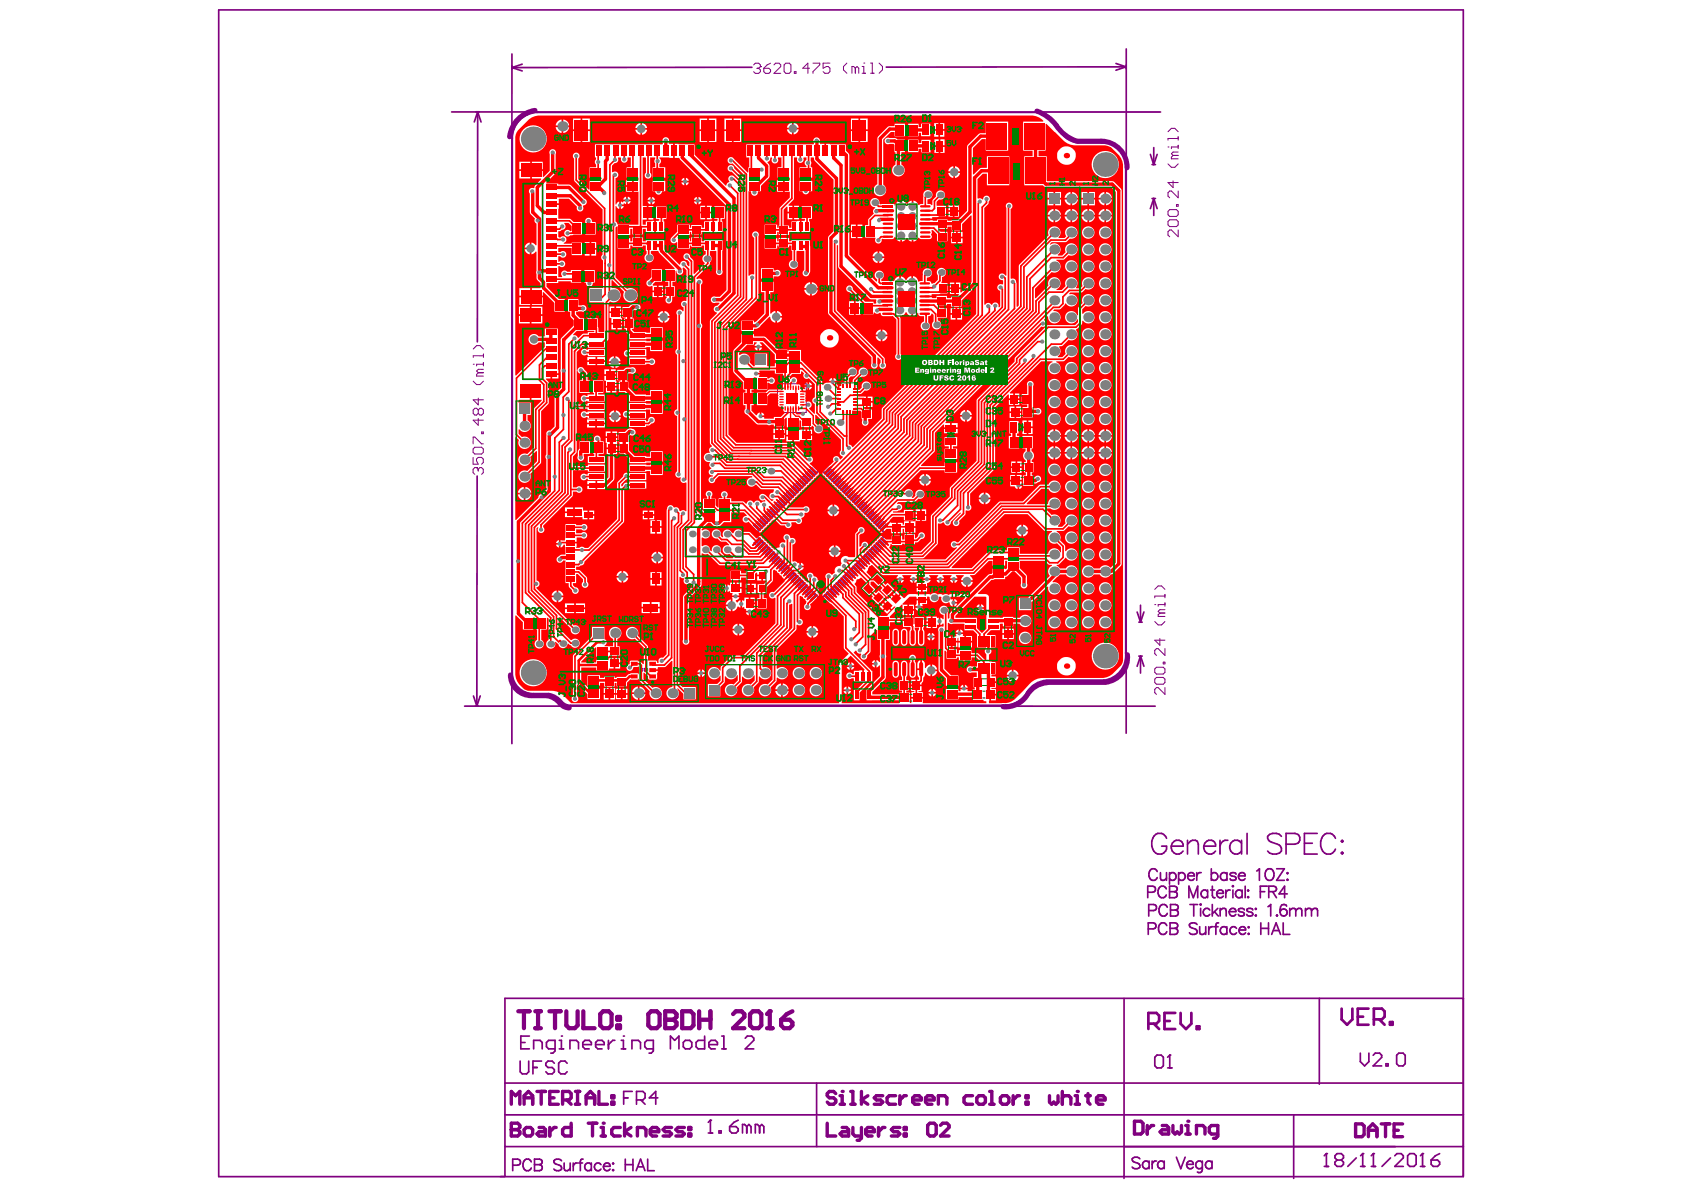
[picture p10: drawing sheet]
<svg xmlns="http://www.w3.org/2000/svg" width="297mm" height="210mm" viewBox="0 0 297 210" stroke-linecap="round" stroke-linejoin="round" font-family="sans-serif">
<g fill="none" stroke="#800080" stroke-width=".3">
<path d="M38.6 1.8h219.5v205.7h-219.5zM79.7 19.7l125 .1M84 19.7h.6M84.3 19.7l.6 1.8M84.3 19.7l-.1 40.6M84.3 19.7l-.6 1.8M90.3 9.5v121.7M90.3 11.6v.6M90.3 11.9l1.8 .6M92.1 11.3l-1.8 .6M132.6 11.9h-42.3M196.8 11.2l1.8 .6"/>
<path d="M198.6 11.5v.6M198.6 11.8l-1.8 .6M198.6 11.8h-42.3M198.7 8.6l-.1 120.7M202.9 27.2l.6 1.8M203.2 35h.6M203.2 29h.6M203.5 35l-.6 1.8M203.5 35l.6 1.8M203.5 26v3M203.5 35v3M204.1 27.2l-.6 1.8"/>
<path d="M84.2 84l-.1 40.6M200.6 108l.6 1.7M200.9 109.7h.6M200.9 115.7h.6M201.2 106.8v2.9M201.2 115.7v3M201.2 115.7l-.6 1.8M201.2 115.7l.6 1.8M201.8 108l-.6 1.7M81.9 124.6h121.9M83.5 122.8l.6 1.8M84.7 122.8l-.6 1.8"/>
<path d="M202.5 157.4h.8a.53 .53 0 0 0 .5-.6 .53 .53 0 0 0-.5-.5h-.8v2M204.1 153.7a.75 .75 0 0 0-.8-.5 .75 .75 0 0 0-.6 .8 .89 .89 0 0 0 .2 1 .89 .89 0 0 0 .9 .2l.3-.4M204.7 153.9l.1 1.3 .5 .1 .5-.4M205.7 156.8a.75 .75 0 0 0-.8-.5 .75 .75 0 0 0-.6 .8 .89 .89 0 0 0 .2 1 .89 .89 0 0 0 .9 .2l.3-.4M205.8 153.9v1.4M205.8 147.9a1.26 1.26 0 0 0-1.2-.9 1.26 1.26 0 0 0-1.3 .9 2.06 2.06 0 0 0 .9 2.7 1.24 1.24 0 0 0 1.6-1.3h-.9M206.3 154.2a.65 .65 0 0 1 1-.1 .65 .65 0 0 1 0 1 .65 .65 0 0 1-1-.1M206.3 153.9v2.1M206.3 156.3l1.2 .1a.47 .47 0 0 1 0 .8l-.3 .1a.53 .53 0 0 1 .5 .5 .53 .53 0 0 1-.5 .5h-.9zM206.3 157.3h.9M206.5 159.5l1.1 .1a.47 .47 0 0 1 0 .8l-.3 .1a.53 .53 0 0 1 .5 .5 .53 .53 0 0 1-.5 .6h-.8zM206.6 149.3a1.15 1.15 0 0 0 .7 1.3 1.15 1.15 0 0 0 1.4-.5"/>
<path d="M206.8 148.7a1.01 1.01 0 0 1 1.1-.5 1.01 1.01 0 0 1 .8 1.1h-2.1zM207.9 154.2a.65 .65 0 0 1 1-.1 .65 .65 0 0 1 0 1 .65 .65 0 0 1-1-.1M207.9 153.9v2.1M209.5 148.9l.8-.7h.6l.3 .2 .2 .5v1.7M209.5 148.2v2.4M209.5 154.5a.64 .64 0 0 0 .4 .7 .64 .64 0 0 0 .8-.2M209.6 154.2a.56 .56 0 0 1 .6-.3 .56 .56 0 0 1 .5 .6h-1.2zM209.7 158.3v-2l.8 2 .8-2v2M209.9 159.5h1.3M210.6 159.5v2.1M211.1 153.9v1.4M211.8 159.5h.1l-.1 .1-.1-.1z"/>
<path d="M211.9 153.9a.66 .66 0 0 0-.8 .6M212.3 149.3a1.15 1.15 0 0 0 .7 1.3 1.15 1.15 0 0 0 1.4-.5M212.5 148.7a1.01 1.01 0 0 1 1.2-.5 1.01 1.01 0 0 1 .7 1.1h-2.1zM213 157.3a.65 .65 0 0 0-1-.1 .65 .65 0 0 0 0 1 .65 .65 0 0 0 1-.1M213 157v1.3M213.6 157h.6M213.7 154.2a.65 .65 0 0 1 .9-.1 .65 .65 0 0 1 0 1 .65 .65 0 0 1-.9-.1M213.7 153.2v2.1M213.8 159.5v2.1M213.8 156.3v1.7l.1 .3h.4M214.6 157.6a.64 .64 0 0 0 .4 .7 .64 .64 0 0 0 .8-.2M214.7 157.3a.56 .56 0 0 1 .7-.3 .56 .56 0 0 1 .4 .6h-1.2z"/>
<path d="M215.2 148.2v2.4M216.2 157v1.3M216.4 154.2a.65 .65 0 0 0-.9-.1 .65 .65 0 0 0 0 1 .65 .65 0 0 0 .9-.1M216.4 153.9v1.4M216.6 148.2a1.17 1.17 0 0 0-1.4 1.1M217 157a.66 .66 0 0 0-.8 .6M217.4 156.3l.1-.1 .1 .1-.1 .1zM217.5 157v1.3M218 154.2a.62 .62 0 0 0-1 0 1.12 1.12 0 0 0 .9 .5l.1 .3a.62 .62 0 0 1-1 0M218.5 154.5a.64 .64 0 0 0 .3 .7 .64 .64 0 0 0 .8-.2M218.8 154a.54 .54 0 0 1 .6 0 .54 .54 0 0 1 .2 .5h-1.1zM219 148.7a1.2 1.2 0 0 0-2.1 .4 1.2 1.2 0 0 0 1.4 1.5l.7-.5"/>
<path d="M219 148.2v2.4M219.1 157.3a.65 .65 0 0 0-1-.1 .65 .65 0 0 0 0 1 .65 .65 0 0 0 1-.1M219.1 157v1.3M219.6 156.3v2M220 147v3.6M220.1 158.3l.1-.1 .1 .1h-.1zM220.1 157.1l.1-.1 .1 .1-.1 .1zM221.7 153.6l.4-.4v2.1M222.3 157.3h.8M223.5 153.3a.94 .94 0 0 1 1.1 .4 .94 .94 0 0 1 0 1.1 .75 .75 0 0 1-.8 .5 .75 .75 0 0 1-.6-.8 1.23 1.23 0 0 1 .3-1.2zM223.6 156.3h-1.3v2M223.7 159.9l.4-.4v2.1"/>
<path d="M223.8 157.3l1.2-.1a.47 .47 0 0 0 0-.8l-1.2-.1v2M224.5 157.3l.7 1M225.2 153.2h1.3l-1.3 2.1h1.3M226 147.5a1.6 1.6 0 0 0-2.4 0 .93 .93 0 0 0 .7 1.1l1 .3a.89 .89 0 0 1 .7 .7 .89 .89 0 0 1-.3 .9 1.68 1.68 0 0 1-2.1-.4M226.8 148.9h1.6a.96 .96 0 0 0 .9-.9 .96 .96 0 0 0-.9-1h-1.6v3.6M227 159.8a.6 .6 0 0 0-.9-.2l-.2 .3-.1 1M227 155.2l.1-.1 .1 .1-.1 .1zM227 154l.1-.1 .1 .1-.1 .1zM227.1 157.7h-1.5l1-1.4v2M230.1 148.7h1.4M232.3 147h-2.2v3.6h2.2M235.6 147.9a1.26 1.26 0 0 0-1.3-.9 1.26 1.26 0 0 0-1.2 .9 2.06 2.06 0 0 0 .9 2.7 1.29 1.29 0 0 0 1.6-.8"/>
<path d="M236.6 148.4l.2-.2 .1 .2-.1 .2zM236.6 150.5l.2-.2 .1 .2-.1 .1zM198.3 176.1v31.8M202.5 163.8h.9a.53 .53 0 0 0 .5-.5 .53 .53 0 0 0-.5-.5h-.9v2M202.6 160.6h.9a.53 .53 0 0 0 .5-.5 .53 .53 0 0 0-.5-.6h-.9v2.1M205.8 163.3a.75 .75 0 0 0-.8-.5 .75 .75 0 0 0-.6 .8 .89 .89 0 0 0 .1 .9 .89 .89 0 0 0 1 .2l.3-.4M205.9 160a.75 .75 0 0 0-.9-.5 .75 .75 0 0 0-.6 .8 .89 .89 0 0 0 .2 1 .89 .89 0 0 0 1 .2l.3-.4M206.4 162.8l1.1 .1a.47 .47 0 0 1 0 .8l-.2 .1a.53 .53 0 0 1 .5 .5 .53 .53 0 0 1-.5 .5h-.9zM206.4 163.8h.9M206.5 160.5h.8M211.2 163.1a.77 .77 0 0 0-.8-.3 .77 .77 0 0 0-.6 .5l.2 .3 .8 .2a.5 .5 0 0 1 .3 .4 .5 .5 0 0 1-.1 .5 .94 .94 0 0 1-1.2-.2M211.6 163.5l.1 1.2 .5 .1 .5-.4"/>
<path d="M211.8 160.2v1.4M212.7 163.5v1.3M213.2 163.5v1.3M213.4 160.5a.65 .65 0 0 0-1-.1 .65 .65 0 0 0 0 1 .65 .65 0 0 0 1-.1M214 163.5a.66 .66 0 0 0-.8 .5M214.2 163.5h.7M214.2 160.8l.7 .8M214.8 160.2l-1 1M214.9 162.8l-.3 .1-.1 .3v1.6M215.2 160.2v1.4M215.2 160.6l.5-.4 .5 .1 .1 1.3M216.4 163.8a.65 .65 0 0 0-1-.1 .65 .65 0 0 0 0 .9 .65 .65 0 0 0 1-.1"/>
<path d="M216.4 163.5v1.3M216.8 160.8a.64 .64 0 0 0 .4 .7 .64 .64 0 0 0 .8-.2M216.9 160.5a.56 .56 0 0 1 .7-.3 .56 .56 0 0 1 .4 .6h-1.2zM218.1 163.8a.65 .65 0 0 0-.9-.1 .65 .65 0 0 0 0 .9 .65 .65 0 0 0 .9-.1M218.5 164a.64 .64 0 0 0 .4 .8 .64 .64 0 0 0 .8-.3M218.6 163.8a.56 .56 0 0 1 .7-.3 .56 .56 0 0 1 .4 .5h-1.2zM219.5 160.5a.62 .62 0 0 0-1.1 0 1.12 1.12 0 0 0 1 .5l.1 .3a.62 .62 0 0 1-1.1 0M220.2 164.7v-.1l.1 .1-.1 .1zM220.2 163.5l.1 .1-.1 .1v-.1zM221 160.5a.62 .62 0 0 0-1.1 0 1.12 1.12 0 0 0 1 .5l.1 .3a.62 .62 0 0 1-1.1 0M221.4 160.3l.1-.1 .1 .1-.1 .1zM221.4 161.5l.1-.1 .1 .1-.1 .1z"/>
<path d="M222.4 163.8h1.4M222.4 162.8v2M223.8 162.8v2M224.3 164.8l.8-2 .8 2M224.6 164.1h1M225.1 161.5l.1-.1 .1 .1-.1 .1zM226.3 162.8v2h1.2M227.5 160.6l.5-.4 .5 .1 .1 .3M227.5 160.2v1.4M228.6 160.6l.4-.4 .5 .1 .1 1.3M228.6 160.6v1M230.3 160.6l.5-.4 .4 .1 .1 .3"/>
<path d="M230.3 160.2v1.4M231.3 160.6l.5-.4 .5 .1 .1 1.3M231.3 160.6v1M232.7 176.1v15.1M258.1 176.1h-169v31.4M89.1 196.6h169M89.1 191h168.9M91.7 187.2v1.8l.4 .4h.8l.4-.4v-1.8M91.9 183.9h.7M93.4 182.8h-1.5v2.2h1.5M94 188.3h.8M94.1 185v-1.5h1.2l.3 .4v1.1"/>
<path d="M95.5 187.2h-1.5v2.2M97.8 187.5l-.4-.3h-.7l-.4 .3v.4l.4 .4h.7l.4 .4v.3l-.4 .4h-.7l-.4-.4M97.9 185h-1.1l-.4-.4v-.7l.4-.4h1.1v1.9l-.4 .4h-.4M98.7 183.5h.3v1.5M98.7 185h.7M99 182.8h.1M100 187.5l-.3-.3h-.8l-.4 .3v1.5l.4 .4h.8l.3-.4M100.5 185v-1.5h1.2l.3 .4v1.1M102.8 184.3h1.5v-.4l-.4-.4h-.7l-.4 .4v.7l.4 .4h.7M105.1 184.3h1.5v-.4l-.4-.4h-.8l-.3 .4v.7l.3 .4h.8M107.3 183.5v1.5M108.5 183.5h-.4l-.8 .8"/>
<path d="M109.6 185h.7M109.6 183.5h.4v1.5M110 182.8h.1M110 193.6h.8M111.5 185v-1.5h1.1l.4 .4v1.1M111.5 192.5h-1.5v2.3M112.3 194h1.1l.4-.4v-.7l-.4-.4h-1.1v2.3M113 194l.8 .8M115.2 185h-1.1l-.4-.4v-.7l.4-.4h1.1v1.9l-.3 .4h-.4M116 193.6h-1.5l1.2-1.1v2.3M118.3 185v-2.2l.7 .7 .8-.7v2.2M120.5 183.9l.4-.4h.7l.4 .4v.7l-.4 .4h-.7l-.4-.4z"/>
<path d="M124.3 182.8v2.2h-1.1l-.4-.4v-.7l.4-.4h1.1M124.9 199.9h.8M125 184.3h1.5v-.4l-.3-.4h-.8l-.4 .4v.7l.4 .4h.8M125.3 197.6h.1M125.3 197.6v2.3M125.3 197.6l-.4 .4M126.8 199.5h.4v.4h-.4zM127.3 182.8h.4v2.2M127.3 185h.8M128.7 198.7h1.1l.4 .4v.4l-.4 .4h-.7l-.4-.4zM130.2 197.6l-.7 .4-.8 .7M131.5 183.1l.3-.3h.8l.4 .3v.4l-1.5 1.5h1.5"/>
<path d="M131.7 198.7l-.4-.4h-.3v1.6M131.7 198.7v1.2M131.7 198.7l.4-.4 .4 .4v1.2M134 198.7l-.4-.4h-.4v1.6M134 198.7v1.2M134 198.7l.4-.4 .3 .4v1.2M144 191v11.2M203.7 186.5l.4-.4h.7l.4 .4v1.5l-.4 .4h-.7l-.4-.4zM206 188.4h.7M206.3 186.1h.1M206.3 186.1v2.3M206.3 186.1l-.3 .4"/>
<path d="M228.2 196.6v11.3M239.9 185.8v1.5l.8 .7 .8-.7v-1.5M242.2 186.1l.4-.3h.7l.4 .3v.4l-1.5 1.5h1.5M244.5 187.6h.3v.4h-.3zM246.4 186.1l.3-.3h.8l.4 .3v1.5l-.4 .4h-.8l-.3-.4zM89.1 202.2h169M90.4 205.5h.9a.53 .53 0 0 0 .5-.5 .53 .53 0 0 0-.5-.5h-.9v2M93.7 204.9a.75 .75 0 0 0-.8-.4 .75 .75 0 0 0-.6 .7 .89 .89 0 0 0 .1 1 .89 .89 0 0 0 1 .2l.3-.4M94.3 204.5l1.1 .1a.47 .47 0 0 1 0 .7l-.2 .1a.53 .53 0 0 1 .5 .6 .53 .53 0 0 1-.5 .5h-.9zM94.3 205.4h.9M99.1 204.8a.77 .77 0 0 0-.8-.4 .77 .77 0 0 0-.6 .5l.2 .3 .8 .3a.5 .5 0 0 1 .3 .4 .5 .5 0 0 1-.1 .5 .94 .94 0 0 1-1.2-.2M99.5 205.1l.1 1.3 .5 .1 .5-.4"/>
<path d="M100.6 205.1v1.4M101.1 205.1v1.4M101.9 205.1a.66 .66 0 0 0-.8 .6M102.1 205.1h.7M102.8 204.5l-.3 .1-.1 .2v1.7M104.3 205.4a.65 .65 0 0 0-1-.1 .65 .65 0 0 0 0 1 .65 .65 0 0 0 1-.1M104.3 205.1v1.4M106 205.4a.65 .65 0 0 0-.9-.1 .65 .65 0 0 0 0 1 .65 .65 0 0 0 .9-.1M106.4 205.7a.64 .64 0 0 0 .4 .7 .64 .64 0 0 0 .8-.2M106.7 205.2a.54 .54 0 0 1 .6 0 .54 .54 0 0 1 .3 .5h-1.2zM108 205.2l.1-.1 .1 .1-.1 .1zM108 206.4l.1-.1 .1 .1-.1 .1z"/>
<path d="M110.3 205.4h1.3M110.3 204.5v2M111.6 204.5v2M112.2 206.5l.8-2 .8 2M112.5 205.8h1M114.2 204.5v2h1.2M201.1 204.4a.77 .77 0 0 0-.8-.3 .77 .77 0 0 0-.6 .5l.2 .3 .8 .3a.5 .5 0 0 1 .3 .4 .5 .5 0 0 1-.1 .5 .94 .94 0 0 1-1.2-.2M202.7 205.1a.65 .65 0 0 0-1-.1 .65 .65 0 0 0 0 1 .65 .65 0 0 0 1-.1M202.7 204.8v1.4M203.2 204.8v1.4M204 204.8a.66 .66 0 0 0-.8 .6M205.4 205.1a.65 .65 0 0 0-1-.1 .65 .65 0 0 0 0 1 .65 .65 0 0 0 1-.1"/>
<path d="M205.4 204.8v1.4M207.5 204.1l.8 2.1 .7-2.1M209.3 205.4a.64 .64 0 0 0 .4 .7 .64 .64 0 0 0 .8-.2M209.4 205.1a.56 .56 0 0 1 .7-.3 .56 .56 0 0 1 .4 .6h-1.2zM212.1 205.1a.65 .65 0 0 0-1-.1 .65 .65 0 0 0 0 1 .65 .65 0 0 0 1-.1M212.1 204.8v1.5a.53 .53 0 0 1-.3 .5 .53 .53 0 0 1-.6-.1M213.8 205.1a.65 .65 0 0 0-1-.1 .65 .65 0 0 0 0 1 .65 .65 0 0 0 1-.1M213.8 204.8v1.4M233.6 205.7h.7M234 203.5h.1M234 203.5v2.2M234 203.5l-.4 .4"/>
<path d="M235.8 204.6l-.3 .4v.4l.3 .3h.8l.4-.3v-.4l-.4-.4M235.8 204.6l-.3-.4v-.3l.3-.4h.8l.4 .4v.3l-.4 .4M235.8 204.6h.8M239.2 204.2l-1.5 1.5M240 205.7h.7M240.4 203.5h.1M240.4 203.5v2.2M240.4 203.5l-.4 .4M241.9 205.7h.7M242.3 203.5h.1M242.3 203.5v2.2M242.3 203.5l-.4 .4"/>
<path d="M245.3 204.2l-1.5 1.5M246 203.9l.4-.4h.8l.3 .4v.3l-1.5 1.5h1.5M248.3 203.9l.4-.4h.7l.4 .4v1.5l-.4 .3h-.7l-.4-.3zM250.5 205.7h.8M250.9 203.5h.1M250.9 203.5v2.2M250.9 203.5l-.4 .4M252.4 204.6h1.2l.3 .4v.4l-.3 .3h-.8l-.4-.3zM253.9 203.5l-.7 .4-.8 .7"/>
<circle cx="226.4" cy="161" r=".63"/>
</g>
<g fill="none" stroke="#800080" stroke-width=".18">
<path d="M132.9 11.5l.3-.3h.6l.3 .2v.3M133.8 12l.3 .3v.3l-.3 .3h-.6l-.3-.3M133.8 12h-.3M134.1 11.7h.1M134.1 11.7l-.3 .3M134.7 12h.9l.3 .3v.3l-.3 .3h-.6l-.3-.3zM135.9 11.1l-.6 .3-.6 .6M136.5 11.4l.3-.3h.6l.3 .3v.3l-1.2 1.2h1.2M138.6 11.1h.6l.3 .3v1.2l-.3 .3h-.6l-.3-.3v-1.2zM140.1 12.6h.3v.3h-.3zM142.8 12h-1.2l.9-.9v1.8M143.4 11.1h1.2v.3l-1.2 1.2v.3"/>
<path d="M146.4 11.1h-1.2v.9l.6-.3h.3l.3 .3v.6l-.3 .3h-.6l-.3-.3M149.4 11.1l-.6 .6v.6l.6 .6M150.9 12l-.3-.3h-.3v1.2M150.9 12v.9M150.9 12l.3-.3 .3 .3v.9M152.1 11.7h.3v1.2M152.4 11.1h.1M152.7 12.9h-.6M153.6 11.1h.3v1.8M154.2 12.9h-.6M155.1 11.1l.6 .6v.6l-.6 .6M206 25.9h.1"/>
<path d="M206 37.3l.3-.3h1.2l.3 .3v.6l-.3 .3h-1.2l-.3-.3zM206 39.1l.3-.3h1.2l.3 .3v.6l-.3 .3h-1.2l-.3-.3zM206 28.9l.6 .6h.6l.6-.6M206 23.2l.6-.6h.6l.6 .6M206.9 31.9v1.2l-.9-.9h1.8M206.9 27.4l-.3 .3v.3h1.2M206.9 27.4h.9M207.5 36.1h.3v.3h-.3zM207.8 33.7v1.2l-1.2-1.2h-.3l-.3 .3v.6l.3 .3M207.8 26.8h-.9l-.3 .3 .3 .3M207.8 24.1v.6M207.8 25.6v.6"/>
<path d="M207.8 24.4h-1.8v.3M207.8 25.9h-1.2v.3M207.8 40.6v1.2l-1.2-1.2h-.3l-.3 .3v.6l.3 .3M83.5 79.2l.3-.3h1.1l.3 .3v.6l-.3 .3h-1.1l-.3-.3zM83.5 78.3v-1.2h.3l1.2 1.2h.2M83.5 67.2l.6 .6h.6l.6-.6M83.5 64.2h.1M83.5 61.6l.6-.6h.6l.6 .6M84.4 73.8v1.2l-.9-.9h1.8M84.4 72.3v.6M84.4 72.3l.3-.3h.3l.3 .3v.6l-.3 .3h-.3l-.3-.3M84.4 72.3l-.3-.3h-.3l-.3 .3v.6l.3 .3h.3l.3-.3"/>
<path d="M84.4 70.2v1.2l-.9-.9h1.8M84.4 65.7l-.3 .3v.3h1.2M84.4 65.7h.9M85 76.2h.3v.3h-.3zM85.3 65.1h-.9l-.3 .3 .3 .3M85.3 64.3l-1.2-.1v.3M85.3 64v.5M85.3 62.8h-1.8v.3M85.3 62.5v.6M137.1 67.7h5.1v5.1h-5.1zM83.5 80.7l-.1 1.2h.9l-.3-.6v-.3l.3-.3h.6l.3 .3v.6l-.3 .3M84 82.5h.1"/>
<path d="M84 82.5h-.3l-.3 .3v.6l.3 .3M84 82.5l.3 .3M84.3 82.8v.3M84.3 82.8l.3-.3h.3l.3 .3v.6l-.3 .3M133 92.7l.8 .8M133.2 92.5l-.2 .2M133.2 92.5l.8 .8M133.5 93.8l.2 .1M133.5 93.8v.8M133.5 94.6l10.8 10.9M133.7 94.6h-.2M133.7 93.9v.7"/>
<path d="M133.7 94.6l10.7 10.7M133.8 94.9l-.8 .9 .2 .2M134 95.2l-.8 .8M134.2 95.4l-.8 .8M134.2 91.4l.2-.2 .9 .8M134.2 91.4l.8 .9M134.4 95.6l-.8 .8-.2-.2M134.4 92.9l-.8-.9-.2 .3 .8 .8M134.6 95.8l-.8 .8 .2 .2 .9-.8M134.9 92.5l-.9-.9-.2 .2 .8 .9M135 96.2l-.8 .8M135.1 90.6l.8 .8"/>
<path d="M135.3 90.4l-.2 .2M135.3 96.4l-.9 .8-.2-.2M135.3 90.4l.8 .8M135.5 96.6l-.9 .9 .2 .2 .9-.9M135.7 91.6l-.9-.8-.2 .2 .9 .8M135.9 97l-.8 .9 .2 .2M135.9 89.8l.8 .8M136.1 89.5l-.2 .3M136.1 97.3l-.8 .8M136.1 89.5l.8 .9M136.3 97.4l-.8 .9M136.5 90.8l-.8-.8-.2 .2 .8 .8"/>
<path d="M136.5 97.7l-.8 .8-.2-.2M136.7 97.9l-.8 .8 .2 .2M136.9 88.7l-.2 .2 .8 .9M136.9 98.1l-.8 .8M136.9 88.7l.9 .8M137.1 98.3l-.8 .8M137.1 88.5l.2-.2 .9 .8M137.1 88.5l.9 .8M137.4 98.5l-.9 .8-.2-.2M137.4 90l-.9-.9-.2 .2 .8 .9M137.5 98.7l-.8 .8 .2 .2M137.8 98.9l-.9 .8"/>
<path d="M138 99.1l-.9 .8M138 87.7l.2-.2 .8 .8M138 87.7l.8 .8M138.2 99.3l-.9 .9-.2-.3M138.4 99.5l-.8 .9 .2 .2 .8-.8M138.6 88.7l-.8-.8-.2 .2 .8 .8M138.8 99.9l-.8 .9 .2 .2 .8-.8M138.8 86.9l.8 .8M139 86.6l-.2 .2M139 86.6l.9 .9M139.4 87.9l-.8-.8-.2 .2 .8 .8M139.8 85.8l-.2 .2 .9 .9"/>
<path d="M139.9 85.8l.8 .8M140.3 87l-.9-.8-.2 .2 .8 .9M140.7 85l-.2 .2 .8 .8M140.7 85l.8 .8M140.9 84.8l.2-.2 .8 .8M140.9 84.8l.8 .8M141.1 86.2l-.8-.8-.2 .2 .8 .8M141.7 83.9l.2-.2 .9 .8M141.7 83.9l.8 .9M142.4 85l-.9-.9-.2 .2 .8 .9M142.6 83.1l.8 .8M142.8 82.9l-.2 .2"/>
<path d="M142.8 82.9l.8 .8M143.2 84.1l-.9-.8-.2 .2 .9 .9M144 83.3l-.8-.8-.2 .2 .8 .8M144.3 83h.9M144.3 83l.1 .2M144.3 83l-10.8 10.8M144.4 83.2h.7M144.4 83.2l-10.7 10.7M145.1 83.2l10.7 10.7M145.2 83l-.1 .2M145.2 83l10.8 10.8M146.3 82.5l-.8 .8"/>
<path d="M146.3 82.5l.2 .2-.8 .8M146.9 83.1l-.8 .8M146.9 83.1l-.2-.2-.8 .8M147.1 83.3l-.8 .8M147.1 85l.9-.9 .2 .3-.8 .8M147.1 83.3l.2 .2-.8 .9M147.8 83.9l-.3-.2-.8 .8M147.8 83.9l-.9 .9M148 85.8l.8-.8 .2 .2-.8 .8M148.6 84.8l-.8 .8M148.6 84.8l-.2-.2-.9 .8M148.8 86.6l.8-.8 .2 .2-.8 .9"/>
<path d="M149.2 85.4l-.8 .8M149.2 85.4l.2 .2-.8 .8M150 86.2l-.8 .8M150 86.2l.3 .2-.9 .9M150.7 86.9l-.9 .8M150.7 86.8l-.3-.2-.8 .9M150.7 99.9l.8 .9-.2 .2-.8-.8M150.9 87.1l-.9 .8M150.9 88.7l.8-.8 .2 .2-.8 .8M150.9 87.1l.2 .2-.8 .8M151.1 99.5l.8 .9-.2 .2-.8-.8M151.3 99.3l.8 .9 .2-.3"/>
<path d="M151.5 87.7l-.8 .8M151.5 87.7l-.2-.2-.8 .8M151.5 99.1l.8 .8M151.7 89.5l.8-.8 .3 .2-.9 .9M151.9 98.7l.9 .8-.3 .2-.8-.8M152.1 98.5l.8 .8M152.3 88.5l-.2-.2-.8 .8M152.3 88.5l-.8 .8M152.3 98.3l.9 .8M152.8 97.9l.8 .8-.2 .2-.9-.8M152.9 89.1l-.8 .9M153 97.7l.8 .8"/>
<path d="M153 89.1l.2 .3-.9 .8M153.2 99.1l-.2 .2M153.2 97.4l.8 .9M153.6 89.8l-.2-.3-.9 .9M153.6 89.8l-.8 .8M153.6 97l.8 .9-.2 .2-.8-.8M153.8 90l-.8 .8M153.8 96.8l.8 .9M153.8 90l.2 .2-.8 .8M154 98.3l-.2 .2M154 96.6l.8 .8-.2 .3M154.2 96.4l.8 .8 .3-.2"/>
<path d="M154.4 90.6l-.8 .8M154.4 90.6l-.2-.2-.8 .8M154.4 96.2l.9 .8M154.6 90.8l-.8 .8M154.6 92.5l.9-.9 .2 .3-.9 .8M154.6 90.8l.2 .2-.8 .8M154.8 95.8l.9 .8-.2 .2-.9-.8M155 92.9l.9-.9 .2 .3-.8 .8M155 95.6l.9 .8 .2-.2M155.3 91.4l-.9 .9M155.3 91.4l-.3-.2-.8 .8M155.3 95.4l.8 .8"/>
<path d="M155.7 94.9l.8 .9-.2 .2-.8-.8M155.8 94.6h.2M155.8 93.9v.7M155.8 94.6l-10.7 10.7M156 93.8l-.2 .1M156 93.8v.8M156 94.6l-10.8 10.9M156.5 92.7l-.2-.2-.8 .8M156.5 92.7l-.8 .8M113.1 118h.3l-.1 .4-.2-.1zM113.6 117.9h.2M113.7 118.4h.1"/>
<path d="M113.7 117.9v.5M113.8 118.3l-.1 .1M113.9 118.4l.1-.5 .2 .1v.4M139.2 100.4l-.8 .8 .2 .2 .8-.8M139.6 100.8l-.8 .8 .2 .2M139.9 101l-.9 .8M140 101.2l-.8 .8M140.3 101.4l-.9 .8-.2-.2M140.5 101.6l-.9 .8 .2 .3M140.7 101.8l-.8 .9M140.9 102l-.8 .8M141.1 102.2l-.8 .9-.2-.2"/>
<path d="M141.3 102.4l-.8 .9 .2 .2M141.5 102.7l-.8 .8M141.7 102.9l-.8 .8 .2 .2 .8-.8M142.1 103.3l-.8 .8 .2 .2 .9-.8M142.5 103.7l-.8 .8 .2 .2 .9-.8M143 104.1l-.9 .8M143.2 104.3l-.9 .9-.2-.3M143.4 104.5l-.8 .9 .2 .2M143.6 104.7l-.8 .9M143.8 104.9l-.8 .9M144 105.2l-.8 .8-.2-.2M144.3 105.5h.9"/>
<path d="M144.4 105.3h.7M144.4 105.3l-.1 .2M145.1 105.3l.1 .2M145.5 105.2l.8 .8M145.7 104.9l.8 .9M146.1 104.5l.8 .9-.2 .2-.8-.9M146.3 104.3l.8 .9M146.5 105.8l-.2 .2M146.5 104.1l.8 .8M146.9 103.7l.9 .8-.3 .2-.8-.8M147.3 104.9l-.2 .3M147.4 103.3l.8 .8-.2 .2-.9-.8"/>
<path d="M147.8 102.9l.8 .8-.2 .2-.9-.8M148.2 102.4l.8 .9-.2 .2-.8-.8M148.4 102.2l.8 .9M148.6 102l.8 .8M149 101.6l.8 .8-.2 .3-.8-.9M149.2 101.4l.8 .8M149.4 102.9l-.2 .2M149.4 101.2l.9 .8M149.8 100.8l.9 .8-.3 .2-.8-.8M150 100.6l.9 .8M150.3 102l-.3 .2M150.3 100.4l.8 .8-.2 .2"/>
<path d="M203.7 106.6h.1M203.7 118l.3-.3h1.2l.3 .3v.6l-.3 .3h-1.2l-.3-.3zM203.7 119.8l.3-.3h1.2l.3 .3v.6l-.3 .3h-1.2l-.3-.3zM203.7 109.6l.6 .6h.6l.6-.6M203.7 104l.6-.6h.6l.6 .6M204.6 112.6v1.2l-.9-.9h1.8M204.6 108.1l-.3 .3v.3h1.2M204.6 108.1h.9M205.2 116.8h.3v.3h-.3zM205.5 104.9v.5M205.5 106.3v.6M205.5 114.4v1.2l-1.2-1.2h-.3l-.3 .3v.6l.3 .3"/>
<path d="M205.5 105.2h-1.8v.2M205.5 106.6h-1.2v.3M205.5 107.5h-.9l-.3 .3 .3 .3M205.5 121.3v1.2l-1.2-1.2h-.3l-.3 .3v.6l.3 .3"/>
</g>
<path d="M236.7 177.9v1.9l.9 1 .9-1v-1.9M239.5 179.3h.9M241.4 177.9h-1.9v2.9h1.9M242.3 179.8h1.5l.4-.5v-.9l-.4-.5h-1.5v2.9M243.3 179.8l.9 1M245.2 180.3h.4v.5h-.4z" fill="none" stroke="#800080" stroke-width=".48"/>
<g fill="none" stroke="#800080" stroke-width=".6">
<path d="M90.2 198.1v2.3h1.1l.4-.4v-.4l-.4-.3h-1.1M90.2 194.8v-2.3l.7 .8 .8-.8v2.3M92.5 194.8v-1.5l.7-.8 .8 .8v1.5M92.5 193.6h1.5M94.7 192.5h1.5M95.5 192.5v2.3M97 193.6h.7M98.5 192.5h-1.5v2.3h1.5M99.2 194h1.2l.3-.4v-.7l-.3-.4h-1.2v2.3M100 194l.7 .8M101.5 192.5h.8M101.5 194.8h.8"/>
<path d="M101.9 192.5v2.3M103.4 193.6h1.5M103.4 194.8v-1.5l.7-.8 .8 .8v1.5M105.6 192.5v2.3h1.6M107.9 193.3h.4v.3h-.4zM107.9 194.4h.4v.4h-.4zM145.9 198.1v2.3h1.5M148.6 198.9h.7l.4 .4v1.1h-1.1l-.4-.4 .4-.4h1.1M150.4 198.9v1.1l.4 .4h1.1M151.9 198.9v1.9l-.3 .3h-.4M152.7 199.6h1.5v-.3l-.4-.4h-.7l-.4 .4v.7l.4 .4h.7M155 198.9v1.5"/>
<path d="M156.1 198.9h-.4l-.7 .7M158.7 198.9h-1.1l-.4 .4 .4 .3h.8l.3 .4-.3 .4h-1.2M159.5 198.9h.4v.4h-.4zM163.6 198.5l.4-.4h.8l.3 .4v1.5l-.3 .4h-.8l-.4-.4zM165.9 198.5l.4-.4h.7l.4 .4v.4l-1.5 1.5h1.5M159.5 200h.4v.4h-.4z"/>
</g>
<circle cx="90.2" cy="199.3" r=".3" fill="#800080"/>
<path d="M90.2 198.1h1.1l.4 .4v.4l-.4 .4h-1.1M92.5 199.3l.3-.4h.8l.4 .4v.7l-.4 .4h-.8l-.3-.4zM95.1 198.9h.7l.4 .4v1.1h-1.1l-.4-.4 .4-.4h1.1M97 198.9v1.5M98.1 198.9h-.4l-.7 .7M100.7 198.1v2.3h-1.1l-.4-.4v-.7l.4-.4h1.1M103.8 198.1h1.5M104.5 198.1v2.3M106 198.9h.4v1.5M106 200.4h.8" fill="none" stroke="#800080" stroke-width=".6"/>
<circle cx="106.4" cy="198.1" r=".3" fill="#800080"/>
<path d="M109.4 198.9h-1.1l-.4 .4v.7l.4 .4h1.1M110.2 198.1v2.3M111.3 198.9l-1.1 .7 1.1 .8M114.7 199.6h1.5v-.3l-.4-.4h-.7l-.4 .4v.7l.4 .4h.7M118.5 198.9h-1.2l-.3 .4 .3 .3h.8l.4 .4-.4 .4h-1.1M120.7 198.9h-1.1l-.4 .4 .4 .3h.7l.4 .4-.4 .4h-1.1M121.5 198.9h.4v.4h-.4zM112.4 200.4v-1.5h1.2l.3 .4v1.1M121.5 200h.4v.4h-.4z" fill="none" stroke="#800080" stroke-width=".6"/>
<g fill="none" stroke="#800080" stroke-width=".75">
<path d="M91.4 178.4h2M92.4 178.4v3M94.4 178.4h1M94.9 178.4v3M96.9 178.4h2M97.9 178.4v3M99.9 178.4v2.5l.5 .5h1l.5-.5v-2.5M102.9 178.4v3h2M105.9 178.9l.5-.5h1l.5 .5v2l-.5 .5h-1l-.5-.5zM108.9 179.4h.5v.5h-.5zM114.4 178.9l.4-.5h1l.5 .5v2l-.5 .5h-1l-.4-.5zM117.3 178.4v3h1.5l.5-.5v-.5l-.5-.5h-1.5"/>
<path d="M94.4 181.4h1M108.9 180.9h.5v.5h-.5z"/>
</g>
<circle cx="117.3" cy="179.9" r=".37" fill="#800080"/>
<path d="M117.3 178.4h1.5l.5 .5v.5l-.5 .5h-1.5M120.3 178.4h1.5l.5 .5v2l-.5 .5h-1.5zM123.3 179.9h2M123.3 178.4v3M125.3 178.4v3M129.3 178.9l.5-.5h1l.5 .5v.5l-2 2h2M132.3 178.9l.5-.5h1l.5 .5v2l-.5 .5h-1l-.5-.5zM135.8 178.4v3M135.3 181.4h1" fill="none" stroke="#800080" stroke-width=".75"/>
<circle cx="135.8" cy="178.4" r=".37" fill="#800080"/>
<path d="M135.8 178.4l-.5 .5M137.8 179.9h1.5l.5 .5v.5l-.5 .5h-1l-.5-.5zM139.8 178.4l-1 .5-1 1" fill="none" stroke="#800080" stroke-width=".75"/>
<path d="M200.1 197.8h1.1l.4 .4v1.5l-.4 .3h-1.1zM202.4 198.5v1.5M203.5 198.5h-.4l-.7 .8M205 198.5h.8l.3 .4v1.1h-1.1l-.4-.3 .4-.4h1.1M206.9 198.5v1.2l.4 .3 .3-.3 .4 .3 .4-.3v-1.2M209.2 198.5h.3v1.5M209.2 200h.7" fill="none" stroke="#800080" stroke-width=".6"/>
<circle cx="209.5" cy="197.8" r=".3" fill="#800080"/>
<path d="M147.4 192.9l-.4-.4h-.7l-.4 .4v.4l.4 .3h.7l.4 .4v.4l-.4 .4h-.7l-.4-.4M148.2 194.8h.7M148.2 193.3h.4v1.5M239.1 198.2h1.1l.4 .4v1.5l-.4 .4h-1.1zM241.4 199.4h1.5M243.6 198.2h1.5M244.4 198.2v2.3M245.9 199.4h.8M247.4 198.2h-1.5v2.3h1.5M211 200v-1.5h1.2l.3 .4v1.1M214.8 200h-1.1l-.4-.3v-.8l.4-.4h1.1v1.9l-.4 .4h-.3M241.4 200.5v-1.5l.7-.8 .8 .8v1.5" fill="none" stroke="#800080" stroke-width=".6"/>
<path d="M207.3 178.7h-1.9v2.8h1.9M208.2 178.7v1.9l1 .9 .9-.9v-1.9M202.6 180.6h1.4l.5-.5v-1l-.5-.4h-1.4v2.8M203.5 180.6l1 .9M205.4 180.1h1M211.1 181h.5v.5h-.5z" fill="none" stroke="#800080" stroke-width=".48"/>
<circle cx="148.6" cy="192.5" r=".3" fill="#800080"/>
<g fill="none" stroke="#800080" stroke-width=".6">
<path d="M150.1 194.8h.7M150.1 192.5h.3v2.3M151.9 192.5v2.3M153.1 193.3l-1.2 .7 1.2 .8M155.7 193.3h-1.1l-.4 .3 .4 .4h.7l.4 .4-.4 .4h-1.1M158 193.3h-1.2l-.3 .3v.8l.3 .4h1.2M158.7 193.3v1.5M159.9 193.3h-.4l-.8 .7M161 194h1.5v-.4l-.4-.3h-.7l-.4 .3v.8l.4 .4h.7M163.3 194h1.5v-.4l-.4-.3h-.8l-.3 .3v.8l.3 .4h.8M165.5 194.8v-1.5h1.1l.4 .3v1.2M171.5 193.3h-1.1l-.4 .3v.8l.4 .4h1.1"/>
<path d="M172.3 193.6l.4-.3h.7l.4 .3v.8l-.4 .4h-.7l-.4-.4zM174.6 194.8h.7M174.6 192.5h.3v2.3M176.4 193.6l.4-.3h.8l.4 .3v.8l-.4 .4h-.8l-.4-.4zM178.7 193.3v1.5M179.8 193.3h-.3l-.8 .7M181 194.4h.3v.4h-.3zM181 193.3h.3v.3h-.3zM185.1 193.3v1.1l.4 .4 .4-.4 .4 .4 .3-.4v-1.1M187.4 193.6l.4-.3h.7l.4 .3v1.2M187.4 192.5v2.3M189.6 194.8h.8"/>
<path d="M189.6 193.3h.4v1.5"/>
</g>
<circle cx="190" cy="192.5" r=".3" fill="#800080"/>
<path d="M191.5 193.3h.8M191.9 192.9v1.5l.4 .4M193.4 194h1.5v-.4l-.4-.3h-.7l-.4 .3v.8l.4 .4h.7" fill="none" stroke="#800080" stroke-width=".6"/>
<g fill="none" stroke="#800080" stroke-width=".18">
<path d="M133 95.8h.1M133 92.7h.1M133.2 96h.1M133.2 92.5h.1M133.4 96.2h.1M133.4 92.3h.1M133.6 92h.1M133.6 96.4h.1M133.8 96.6h.1M133.8 91.9h.1M134 96.8h.1M134 91.6h.1"/>
<path d="M134.2 97h.1M134.2 91.4h.1M134.4 97.2h.1M134.4 91.2h.1M134.6 97.5h.1M134.6 91h.1M134.8 97.7h.1M134.8 90.8h.1M135.1 97.9h.1M135.1 90.6h.1M135.3 98.1h.1M135.3 90.4h.1"/>
<path d="M135.5 98.3h.1M135.5 90.2h.1M135.7 98.5h.1M135.7 90h.1M135.9 98.7h.1M135.9 89.8h.1M136.1 89.5h.1M136.1 98.9h.1M136.3 99.1h.1M136.3 89.4h.1M136.5 89.1h.1M136.5 99.3h.1"/>
<path d="M136.7 99.5h.1M136.7 88.9h.1M136.9 99.7h.1M136.9 88.7h.1M137.1 99.9h.1M137.1 88.5h.1M137.3 88.3h.1M137.6 88.1h.1M137.8 87.9h.1M138 87.7h.1M138.2 87.5h.1M138.4 87.3h.1"/>
<path d="M138.6 87.1h.1M138.8 86.8v.1M139 86.6h.1M139.2 86.4h.1M139.4 86.2h.1M139.6 86h.1M139.8 85.8h.1M140.1 85.6h.1M140.3 85.4h.1M140.5 85.2h.1M140.7 85h.1M140.9 84.8h.1"/>
<path d="M141.1 84.6h.1M141.3 84.4h.1M141.5 84.1h.1M141.7 83.9h.1M141.9 83.7h.1M142.1 83.5h.1M142.3 83.3h.1M142.6 83.1h.1M142.8 82.9h.1M143 82.7h.1M143.2 82.5h.1M146.3 82.5h.1"/>
<path d="M146.5 82.7h.1M146.7 82.9h.1M146.9 83.1h.1M147.1 83.3h.1M147.3 83.5h.1M147.5 83.7h.1M147.8 83.9h.1M148 84.1h.1M148.2 84.3h.1M148.4 84.6h.1M148.6 84.8h.1M148.8 85h.1"/>
<path d="M149 85.2h.1M149.2 85.4h.1M149.4 85.6h.1M149.6 85.8h.1M149.8 86h.1M150 86.2h.1M150.3 86.4h.1M150.4 86.6h.1M150.7 86.8v.1M150.9 87.1h.1M151.1 87.3h.1M151.3 87.5h.1"/>
<path d="M151.5 87.7h.1M151.7 87.9h.1M151.9 88.1h.1M152.1 88.3h.1M152.3 99.9h.1M152.3 88.5h.1M152.5 99.7h.1M152.5 88.7h.1M152.8 99.5h.1M152.8 88.9h.1M152.9 99.3h.1M152.9 89.1h.1"/>
<path d="M153.2 89.3v.1M153.2 99.1h.1M153.4 89.5h.1M153.4 98.9h.1M153.6 98.7h.1M153.6 89.8h.1M153.8 98.5h.1M153.8 90h.1M154 90.2h.1M154 98.3h.1M154.2 98.1h.1M154.2 90.4h.1"/>
<path d="M154.4 97.9h.1M154.4 90.6h.1M154.6 97.7h.1M154.6 90.8h.1M154.8 97.4h.1M154.8 91h.1M155 97.2h.1M155 91.2h.1M155.3 91.4h.1M155.3 97h.1M155.4 96.8h.1M155.4 91.6h.1"/>
<path d="M155.7 96.6h.1M155.7 91.8v.1M155.9 92h.1M155.9 96.4h.1M156.1 96.2h.1M156.1 92.3h.1M156.3 96h.1M156.3 92.5h.1M156.5 95.8h.1M156.5 92.7h.1M137.4 100.2h.1M137.6 100.4h.1"/>
<path d="M137.8 100.6h.1M138 100.8h.1M138.2 101h.1M138.4 101.2h.1M138.6 101.4h.1M138.8 101.6h.1M139 101.8h.1M139.2 102h.1M139.4 102.2h.1M139.6 102.4h.1M139.8 102.7h.1M140.1 102.8v.1"/>
<path d="M140.3 103.1h.1M140.5 103.3h.1M140.7 103.5h.1M140.9 103.7h.1M141.1 103.9h.1M141.3 104.1h.1M141.5 104.3h.1M141.7 104.5h.1M141.9 104.7h.1M142.1 104.9h.1M142.4 105.2h.1M142.6 105.4h.1"/>
<path d="M142.8 105.6h.1M143 105.8h.1M143.2 106h.1M146.3 106h.1M146.5 105.8h.1M146.7 105.6h.1M146.9 105.3h.1M147.1 105.2h.1M147.3 104.9h.1M147.6 104.7h.1M147.8 104.5h.1M148 104.3h.1"/>
<path d="M148.2 104.1h.1M148.4 103.9h.1M148.6 103.7h.1M148.8 103.5h.1M149 103.3h.1M149.2 103.1h.1M149.4 102.8v.1M149.6 102.7h.1M149.8 102.4h.1M150 102.2h.1M150.3 102h.1M150.5 101.8h.1"/>
<path d="M150.7 101.6h.1M150.9 101.4h.1M151.1 101.2h.1M151.3 101h.1M151.5 100.8h.1M151.7 100.6h.1M151.9 100.3v.1M152.1 100.2h.1"/>
<circle cx="144.7" cy="103.4" r=".59"/>
</g>
<path d="M182.8 19.8a4.2 4.2 0 0 1 4.1 3.3 4.4 4.4 0 0 0 3.2 2.1h4.8a3.7 3.7 0 0 1 3.7 3.8M182.9 19.8h-88.1a4.6 4.6 0 0 0-4.4 4.7M90.4 24.4v94.3a3.7 3.7 0 0 0 3.7 3.6h2.7l.9 .3 1.1 .8a2.23 2.23 0 0 0 1.8 1h77M198.6 28.9v86.4M194.8 120h-10.2a4.9 4.9 0 0 0-3.9 2.8 4.6 4.6 0 0 1-3.9 1.6M198.6 115.1a4.4 4.4 0 0 1-3.9 4.9" fill="none" stroke="#800080" stroke-width=".3"/>
<path d="M94.4 19.5a5.4 5.4 0 0 0-4.5 4.6M182.9 19.6a8.8 8.8 0 0 1 4.2 3.5l1.5 1.2 1.2 .6M190.1 24.9h4.1M194.3 24.9a4.6 4.6 0 0 1 4.5 4.7M90 119.1a3.7 3.7 0 0 0 3.7 3.6l3.2 .1 1.2 .6 .7 .7M198.9 115.5a4.4 4.4 0 0 1-3.9 4.9h-10.2M98.9 124.2a1.99 1.99 0 0 0 1.5 .7M181.1 122.8a4.6 4.6 0 0 1-4.1 1.9M184.7 120.4a4.5 4.5 0 0 0-3.5 2.2" fill="none" stroke="#800080" stroke-width=".9"/>
<g fill="#f00">
<path d="M168.5 108.6l3.4-3.4 2.1 .1v5.6l-.7 .7h-.2l-.8-.8v-1.8h-3.8zM173.1 106.6v.5h.5l-.2-.3zM172.4 106.8l-.1 .3h.5v-.5zM173.1 107.4v.5l.3-.2 .2-.3zM172.3 107.4l.1 .3 .4 .2v-.5z"/>
<path d="M139.3 66.4l.5-.5h1.5v-.4h.1l.4 .4a.59 .59 0 0 0 .1 .8 .59 .59 0 0 0 .8 0l1 1.1v2.3a.58 .58 0 0 0-.4 .6 .58 .58 0 0 0 .4 .5v1.7l-.1 .1-.9-.9 .1-.1a.59 .59 0 0 0 .3-.8 .59 .59 0 0 0-.8-.3l-.3-.2 .1-.2-.1-.7 .2-.6h-.7v-.2h-.1l-.2-1-.2-.2a.41 .41 0 0 1-.6-.3 .62 .62 0 0 0-.1-.9 .62 .62 0 0 0-.9 .3zM142.7 67.4v.5h.5l-.2-.3zM142.1 67.6l-.2 .3h.5v-.5zM141.9 68.2l.1 .3-.1 .2-.2-.1v.3h.5v-.2l.2 .1v-.6zM142.7 68.2v.6l.3-.2 .2-.4z"/>
<path d="M167.2 109.9l.6 .2h2.3v1.1h1.6l.6 .7v2.3h1.6v.2a.68 .68 0 0 0 .1 1v.9l-.2 .2-1.3-1.3h-1.1v-.5h-2.3v.5h-.3v-.7h-1.3l-.2-.3v-.1h.4v-1.8h-.5zM169.4 111v.5h.5l-.2-.3zM168.7 111.2l-.1 .3h.5v-.5zM170.4 112.2v.8h1v-.8zM168 112.3v.7h.9v-.4l.1-.1v.5h1.1v-.8h-.2v-.4h-1.3l.1 .3-.1 .2zM168 113.3v.8h.9v-.8zM170.4 113.3v.9h1v-.9zM169 113.3v.9h1.1v-.9z"/>
<path d="M109.1 27.8h.4l.1 .1a.59 .59 0 0 0 .5 .8 .59 .59 0 0 0 .6-.8v-.1h.6v1.7h-.8v1.8h2.1v.5h-.8v2h.8v5.8h-3.5l-.5-.5v-2.7l.1-.1 .2 .4 .3 .2v-1.3l-.3 .1-.2 .4h-.1v-4.7a.59 .59 0 0 0 .4-.8 .59 .59 0 0 0-.9-.2l-.2-.1v-1.1l.6-.4a.58 .58 0 0 0 .5-.9zM110.4 31.8v.9h1.1v-.9zM110.4 33v.8h1.1v-.8zM110.7 34.7v.5h.5l-.1-.3zM110.1 34.9l-.2 .3h.5v-.5zM109.5 35.6v.5h.5l.1-.3 .3 .2v-.5h-.5v.2zM110.7 35.5v.5l.4-.2 .1-.3zM109.5 36.4v.5l.4-.2 .1-.3z"/>
<path d="M148.5 117.2l1.5-1.6 2.5 2.5-.1 .1v1.1h-.3v-1.1l-1.5 .1v.6h-.2a.59 .59 0 0 0-.9-.2 .59 .59 0 0 0-.1 .9 .59 .59 0 0 0 .8 0h.4v.6l1.6 .1 .1 .2-1.2 1.1h-.5v1.9h1v-1.3l2-2h.3v-1.9h-.2l-3.1-3.2 .3-.3h.2a.56 .56 0 0 0 .7 .5l.1 .1a.58 .58 0 0 0 .4 .9 .58 .58 0 0 0 .6-.7l.7-.7v-2.8l1-1h.1v1.8h.5v3.9h-.1l-.5-.4v1.3l.5-.3h.1v1.8l-2.4 2.4v1.9h5.7l.2 .5h-10.2zM154 116.6l-.2 .3h.5v-.5zM150.2 116.8v.5h.5l-.2-.3zM149.5 117l-.1 .3h.5v-.5zM153.8 117.2l.2 .4 .3 .1v-.5zM150.2 117.6v.5l.3-.1 .2-.4zM149.4 117.6l.1 .4 .4 .1v-.5zM149.6 121.1v.5h.5l-.2-.3zM149 121.3l-.2 .3h.5v-.5zM149.6 121.9v.5l.3-.2 .2-.3zM148.8 121.9l.2 .3 .3 .2v-.5z"/>
<path d="M130.4 62.2l1.4-1.4h1.2v-.4h.5v.1l-.4 .5h1.3l-.4-.5v-.1h.5l2.2 2.1v1h2.2v-.3h.2a.95 .95 0 0 1-.6 .9h-1.8v.5h-1.3h-.1v-2.2h-2.2v2.2h-.2l-.7-.7a1.09 1.09 0 0 0-.3-1.3 1.09 1.09 0 0 0-1.4 0h-.1zM133.9 61.3v.5l.3-.2 .2-.3zM133.1 61.3l.2 .3 .3 .2v-.5z"/>
<path d="M154.8 110.9l.4-.4h1.8v-.7h2.3v.8h1.2l.1 .1-.2 .8v1.8a.57 .57 0 0 0 .6 .6 .57 .57 0 0 0 .6-.6v-1.8l-.3-.5v-.3h.8l-.2 .8v1.8a.57 .57 0 0 0 .6 .6 .57 .57 0 0 0 .6-.6v-1.8l-.3-.5v-.3h.2v-1.8h-1.7v1.2h-.1l-.1-1.2-4.1 .1v-.2l2.1-2.2 .1 .1v.7h.8v-.7h-.8v-.2l1.2-1.2 1.1-.1 .2 .4h1.8v-.3h.4a.85 .85 0 0 0 .9 .9 .85 .85 0 0 0 .8-.9h.4a.85 .85 0 0 0 .4 1 .85 .85 0 0 0 1-.1l.1 .1a.65 .65 0 0 0 .5 .7v-1.3l-.2 .1-.2-.1v-.4l2.6-.1v.1l-2.6 2.8-.1 .3v.6l-.2 .1h-.1v-1a.81 .81 0 0 0-.4-1.2 .81 .81 0 0 0-1.1 .6 .81 .81 0 0 0 .7 1v.7h-.1l-.4-.3v1.4l.4-.3h.1v.5l-.1 .1a.59 .59 0 0 0-.7 .1 .59 .59 0 0 0-.1 .7v6.8l.2 .3 1.1 1.2v1.3h2.3v-1.9h-1.3l-1.2-1.1v-3.2l.1-.1 .3 .3v1.2h1.8v-.3h.3v.6h2.3v-.6h.8l.7 .7v.2h-.6v.8h-.9a.59 .59 0 0 0-.9 .5 .59 .59 0 0 0 .9 .5h.9v.8h-.6v1.8h.2v.4h-.4v.3h-.8v-.3h-1.3v.3h-.3v-.4h-2.3v1.9h2.3v-.4h2.4v.4h1.9l.1 .3h.5v.3h-11.2v-.8h-2v.8h-.2h-.1v-1.8h-.6v-.4h.4v-1.8h-.4v-.6l.2-.4v-1.9a.57 .57 0 0 0-.6-.6 .57 .57 0 0 0-.6 .6v1.9l.2 .4v.6h-.5v1.8h.5v.4h-.4v.3h-4.8v-.4l2.3-2.4 .1-3.9v-2.9h.7v-1.9h-2.1zM168.3 105.7v.5h.5l-.1-.4zM161.7 105.9v.6l-.2 .4h1.3l-.1-.2v-.2h.8v-.6zM168.3 106.5v.5l.4-.2 .1-.3zM160.3 106.7v.7h.9v-.7zM162.3 107.2v.5l.3-.1 .2-.4zM161.5 107.2l.1 .4 .4 .1v-.5zM160.3 107.7v.8h.9v-.8zM159.2 107.7v.8h.8v-.8zM163.4 108.8v.8h.8v-.8zM164.5 108.8v2h.8v-.5h.3v-1.4l-.3 .1v-.2zM163.4 109.9v.9h.8v-.9zM164.4 111.6v.6h.5l-.2-.4zM163.7 111.8l-.1 .4h.5v-.6zM164.4 112.5v.5l.3-.2 .2-.3zM163.6 112.5l.1 .3 .4 .2v-.5zM159.1 111.1l-.2 .4v1.8a.57 .57 0 0 0 .6 .6 .57 .57 0 0 0 .6-.6v-1.8a.57 .57 0 0 0-.4-.6 .57 .57 0 0 0-.6 .2zM157.6 111.1l-.2 .4v1.8a.57 .57 0 0 0 .6 .6 .57 .57 0 0 0 .6-.6v-1.8a.57 .57 0 0 0-.4-.6 .57 .57 0 0 0-.6 .2zM162 116.6l-.2 .5v.8h.5v-1.4zM164.4 117.2v.9h.9v-.1a1.03 1.03 0 0 0-.9-.8zM164.4 118.4v.9h.1a1.03 1.03 0 0 0 .8-.9zM162.6 116.5v1.5h-.1v.2h-.7v.8l.3 .5v.4h-.3v.8h.8v-.2l.2-.3v-.7a.77 .77 0 0 0 .3-.8l.2-.1 .2 .4 .6 .3v-2.1l-.6 .3-.2 .4-.2-.1v-.7a.63 .63 0 0 0-.5-.6zM160.5 115.6a.58 .58 0 0 0 .1 .9l-.2 .6v1.9a.57 .57 0 0 0 .6 .6 .57 .57 0 0 0 .6-.6v-1.9l-.3-.6a.59 .59 0 0 0 .1-.8 .59 .59 0 0 0-.9-.1zM157.6 116.7l-.2 .4v1.9a.57 .57 0 0 0 .6 .6 .57 .57 0 0 0 .6-.6v-1.9a.57 .57 0 0 0-.4-.5 .57 .57 0 0 0-.6 .1zM160.7 119.9v.8h.8v-.8zM170.2 120.8v.5h.5l-.2-.3zM169.6 121l-.2 .3h.5v-.5zM164.6 121.5v.5h.5l-.2-.3zM163.9 121.7l-.1 .3h.5v-.5zM164.6 122.3v.5l.3-.1 .2-.4zM163.8 122.3l.1 .4 .4 .1v-.5zM160.7 121v.9h.6v.2h-.5v.8h2v-.8h-.8v-.2h.6v-.9z"/>
<path d="M133.4 65.8h.6l-.1-.3 .1-.2h2.7v.6h1.4v2.7l-.1 .1h-2.3l-.7 .6h-1.5v2.2h1.8v-1.6l.6-.5h1.2l.1 .1 .1 .3v1.7l.1 .2 .8 .1v.7l.3 .3-.8 .7h-1.2v.4h-1.7v-.3h-.6v-.2h-.2v-.6l-.6 .5-.9-.9v-.9h.4v-2.2h-.4v-.6h.4v-2.1l.2-.1 .4 .2v2h1.8v-1.2h.3a.59 .59 0 0 0 .9 .1 .59 .59 0 0 0 0-.9 .59 .59 0 0 0-.9 .1h-.3v-.3h-1.4l.1-.4h-.6zM134.3 72.8v.5h.5l-.2-.4z"/>
<path d="M167.8 100.1l9.4-9.4h4.1l2.8 2.8 1.4 .2 .1 .1a1.09 1.09 0 0 0-.6 1.5 1.09 1.09 0 0 0 1.4 .5l.7 .7v.9h-.1a1.09 1.09 0 0 0-1.2-.7 1.09 1.09 0 0 0-.9 1h-5v-1.2h-2.3v.6h-3.1l-3.1 3.1h-3.5zM180.5 92.5v.9h.8v-.1a1.03 1.03 0 0 0-.8-.8zM179.6 92.8l-.3 .6h.9v-.9zM180.5 93.7v.9h.1a1.03 1.03 0 0 0 .7-.9zM179.3 93.7v.2a1.03 1.03 0 0 0 .9 .7v-.9z"/>
<path d="M153.3 99.9l.5-.2 1.8 1.7h2.8v.2l-.3 .4h1.3l-.3-.4 .1-.2h1.5l.1 .2-.3 .4h1.3l-.3-.4v-.2h1.6v.2l-.3 .4h1.4l-.3-.4v-.2h1.6v.2l-.3 .4h1.3l-.3-.4 .1-.2h1.5l.1 .2-.3 .4h1.3l-.3-.4v-.2h1.4v.2l-.4 .4-.1 .3h2.1l-.1-.3-.4-.4v-.2l.9-.1 2.4-2.4h.7v.9h2.2v-.9h.3v1.3l-.2 .2-.1-.1h-2.2v.8l-.2 .2-.6 .1-3.6 3.6-.5-.2h-2.5l-.4 .2-.5-.2-.5 .2-.3-.2-.5 .1a1.11 1.11 0 0 0-1.4 0l-3.7-.1-1 .7-.5-.5-.7 .7-.2-.1-.1 .1-.6-.7-1.3 1.2 1.3 1.2 .4-.4 .3 .1-1.5 1.6h-1.2l-4.2-4.3v-.9l-.4-.4 .3-.8 .9-.4 .9 .9-.9 1 1.4 1.3 .3-.3 .4 .4-.3 .3 1.2 1.1 1.3-1.3-1.2-1.1-.4 .4-.5-.3 .3-.3-.9-.9 .1-.5h.5l.9 .9 .2-.3 .5 .5-.4 .4 1.1 1.2 1.3-1.3-1.1-1.2-.4 .4-.5-.5 .4-.4-1.4-1.3-1 .9-.9-.9zM168.4 102.3v.5l.3-.2 .2-.3zM167.6 102.3l.1 .3 .4 .2v-.5zM166 102.3v.5l.4-.2 .1-.3zM165.2 102.3l.2 .3 .3 .2v-.5zM161.3 102.3v.5l.3-.2 .2-.3zM160.5 102.3l.2 .3 .3 .2v-.5zM158.9 102.3v.5l.4-.2 .1-.3zM158.1 102.3l.2 .3 .3 .2v-.5zM162.8 102.3l.2 .4v.1h-.2v.6h.7v-.6a.65 .65 0 0 0 .7-.5zM161.7 102.8v.6h.8v-.6zM170.7 102.6v.9h.1a1.03 1.03 0 0 0 .8-.9zM169.5 102.6v.2a1.03 1.03 0 0 0 .9 .7v-.9zM162.8 103.7v.6h.7v-.6zM161.7 103.7v.6h.8v-.6zM157.5 104.8l.5 .6 .7-.6-.6-.6zM155.7 106.4l-.5 .6 .5 .5 .6-.6zM156.5 107.1l-.6 .6 .6 .6 .6-.6z"/>
<path d="M91.4 23l1.7-1.7a2.82 2.82 0 0 1 2.1-.9h86.7a2.83 2.83 0 0 1 2.1 .9v.2h-3.5v5.1h1.6v1h-1.4v5.1h3.3l.5 .3h11.5l.8 .8v65.4l-.9 .9h-.1a1.09 1.09 0 0 0-1.8 .2l-1.1-.1a1.1 1.1 0 0 0-1.7-.2 1.1 1.1 0 0 0 .1 1.6 1.1 1.1 0 0 0 1.6-.3h1.1a1.18 1.18 0 0 0 2 0l.4-.1 1.3-1.4 .2-.3v-65.9l-.2-.3-1.1-1.2-.4-.1h-11.5l-.1-4.4h-1.4v-1h1.2v-4.7l.2-.1 3 3a2.99 2.99 0 0 0 2.1 .8h5.3l1 .4 1.2 1.2a2.81 2.81 0 0 1 .9 2.1v87.2l-.2 .6-.3 .4a4.8 4.8 0 0 1-3 2.1h-11a3.1 3.1 0 0 0-2 1 14.6 14.6 0 0 1-3.1 3.1l-1 .3h-3.1l.1-1.5h.2v-.1h1v-.9h-.8v-.2h.8v-.8h-1v-.3h1v-.9h-.8v-.3h.7v-2.2l-1.1-.1v-1.3a.58 .58 0 0 0 .3-.8v-.4h.8v-2.2h-1.5v-.1l.7-.7h1.6v-1.1l.1-.1h.4v.5h1.8v-.5h1.1a1.1 1.1 0 0 0 1.7 .4 1.1 1.1 0 0 0 0-1.7 1.1 1.1 0 0 0-1.6 .3h-1.2v-.2h-1.8v.2l-2.5-.1v-3.8l-.4-.3h-1.4l-.1-.2 2.4-2.3 .5-.1h1.9v-.4l.4-.2 .9-.8h.3l1.2 1.1v1a.59 .59 0 0 0 .5 .9 .59 .59 0 0 0 .5-.9v-1.4l-1.2-1.3v-1.3h4.4l.7 .7h.5l.1 .2h-.2a1.1 1.1 0 0 0-.2 1.8l-3.8 3.8h-1.7v2.2h2.2v-1.5l.4-.1 2.5-2.5h.1a1.1 1.1 0 0 0 1 1.4 1.1 1.1 0 0 0 1.2-1.2 1.1 1.1 0 0 0-1.4-1l-.1-.1 1.3-1.3h1.1a1.1 1.1 0 0 0 1.7 .3 1.1 1.1 0 0 0 0-1.7 1.1 1.1 0 0 0-1.7 .4h-1.1l-.5-.5v-.2l.4-.1 1.1-1.1h.1a1.1 1.1 0 0 0 1.7 .2 1.1 1.1 0 0 0 0-1.6 1.1 1.1 0 0 0-1.7 .2h-.1v-1l-.9-.9 .1-.5a1.08 1.08 0 0 0-.7-1v-.1l1.2-.1 .9-.8 .2 .1a1.1 1.1 0 0 0 1.4-1 1.1 1.1 0 0 0-1.3-1.1 1.1 1.1 0 0 0-.8 1.5l-.6 .6h-.8v-.2a1.09 1.09 0 0 0 .3-1.4 1.09 1.09 0 0 0-1.4-.5l-1-1v-.1h.8l.1 .1a1.1 1.1 0 0 0 1.6-.6 1.1 1.1 0 0 0-.8-1.4 1.1 1.1 0 0 0-1.3 1l-.1 .1h-3.7v-.1l2.6-2.6h1.2l.1 .2a1.1 1.1 0 0 0 1.7 .3 1.1 1.1 0 0 0-.1-1.8 1.1 1.1 0 0 0-1.7 .6h-1.5l-3 2.9-4.1 .1-7.3 7.2-.3-.1a.6 .6 0 0 0-.8 0 .6 .6 0 0 0 0 .9 .6 .6 0 0 0 .8 0l.1 .1-2.1 2.1-9.4-.1v-.1h5.5l.2-.1 2.4-2.5v-3.5l.6-.1 .4-.2 .1 .1a.58 .58 0 0 0 .7 .5 .58 .58 0 0 0 .5-.6l1.6-1.7 .2 .1-1.1 1.1a.6 .6 0 0 0-.3 .8 .6 .6 0 0 0 .8 .3 .6 .6 0 0 0 .2-.8l1.1-1 .1-.8 .2-.1a.59 .59 0 0 0 .8-.2 .59 .59 0 0 0-.2-.8v-1.9l4.4-4.5v-10.8l2.3-2.2h.2v.7h.7v-.9h-.5l-.1-.1 5.6-5.6h1.9l.1 .2-.3 .1a1.1 1.1 0 0 0-.2 1.7 1.1 1.1 0 0 0 1.7-.2 1.1 1.1 0 0 0-.6-1.6v-.2h1.4l.8-.8 .2 .1a1.1 1.1 0 0 0 1.4-1 1.1 1.1 0 0 0-1.3-1.1 1.1 1.1 0 0 0-.8 1.5l-.6 .6h-.8v-.2l.2-.1a1.09 1.09 0 0 0 0-1.5l.1-.1 .6-.1 1-1.1 .2 .1a1.12 1.12 0 0 0 1.2-.5 1.12 1.12 0 0 0-.1-1.3l1-1 .1-.6h.1l.2 .1a1.1 1.1 0 0 0 1.6 0 1.1 1.1 0 0 0-.2-1.6 1.1 1.1 0 0 0-1.6 .3l-.1-.1v-.7l.6-.6h.2a1.1 1.1 0 0 0 1.4-1 1.1 1.1 0 0 0-1.4-1.1 1.1 1.1 0 0 0-.7 1.5l-.8 .9v1.3h-.2l-.1-.2a1.1 1.1 0 0 0-1.7-.2 1.1 1.1 0 0 0 .2 1.7 1.1 1.1 0 0 0 1.6-.6h.2v.5l-.6 .5h-4.7l-.4 .3-.1-.1a.61 .61 0 0 0-.2-1l-.1-.1 .6-.6 .2 .2a1.1 1.1 0 0 0 1.1 1.1 1.1 1.1 0 0 0 1.1-1.2 1.1 1.1 0 0 0-1.2-1l-.1-.2 .1-.1h1.1l1-1.1a1.1 1.1 0 0 0 1.4 .5 1.1 1.1 0 0 0 .6-1.4 1.1 1.1 0 0 0-1.3-.7l-.1-.1 .2-.2h2l.7-.6a1.1 1.1 0 0 0 1.5-.9 1.1 1.1 0 0 0-1.2-1.2 1.1 1.1 0 0 0-.8 1.6l-.4 .4h-.7l-.1-.2 .1-.2a1.1 1.1 0 0 0-.9-1.6 1.1 1.1 0 0 0-1 1.6l-.7 .7h-.9l-.1-.2 .2-.1a1.1 1.1 0 0 0 .5-1.4 1.1 1.1 0 0 0-1.5-.5 1.1 1.1 0 0 0-.6 1.4l-2.2 2.2h-.1v-1.7l2.9-2.9a1.09 1.09 0 0 0 1.5-.6 1.09 1.09 0 0 0-.7-1.4v-.2h1.4l.8-.8 .2 .1a1.1 1.1 0 0 0 1.4-1 1.1 1.1 0 0 0-1.3-1.2 1.1 1.1 0 0 0-.8 1.6l-.6 .6h-.8v-.2l.2-.1a1.1 1.1 0 0 0 0-1.5 1.1 1.1 0 0 0-1.5-.1l-.1-.1 .3-.4h2.6l.6-.6a1.1 1.1 0 0 0 1.4-1.1 1.1 1.1 0 0 0-1.5-1 1.1 1.1 0 0 0-.5 1.7l-.3 .3h-1v-.2a1.1 1.1 0 0 0-.6-1.9 1.1 1.1 0 0 0-1.2 1.6l-5.3 5.3v7.1l-.3 .2h-.1v-4.2a.65 .65 0 0 0-.9-.7l-.1-.1v-12.2a.59 .59 0 0 0 .2-.9 .59 .59 0 0 0-.8-.2 .59 .59 0 0 0-.2 .9v11.9h-.1a.61 .61 0 0 0-.7-.4 .61 .61 0 0 0-.5 .7 .61 .61 0 0 0 .6 .5l.1 .1v.6l-.2 .1a.59 .59 0 0 0-.8 .3 .59 .59 0 0 0 .5 .8v2.7l-.2 .2-.1-.1a.62 .62 0 0 0-.4-.7 .62 .62 0 0 0-.8 .4 .66 .66 0 0 0-1.1 0l-.2-.1v-17l.7-.7 .1-.4a.59 .59 0 0 0-.1-1 .59 .59 0 0 0-.9 .5l-1-.1v-3.4l1-1h.7v2.1h3.9v-5.1h-3.9v2h-1.2l-1.2 1.2-.1-.1v-4.6l1.6-1.6h.7v2.1h3.9v-5.1h-3.9v2h-.9l-.4 .1-2 2.1v11.5l-1.6 1.6h-1.1v.1h-.8v-.2h-1.8v.2l-2.1-.1v-.3h1.2l.1-.2 2.4-.2v-1.8h-1.7v-.7l.4-.4a.81 .81 0 0 0 1.1-.7 .81 .81 0 0 0-.9-.9 .81 .81 0 0 0-.7 1l-.6 .7v.8l-.9-.1v-.8a.83 .83 0 0 0 .9-.7 .83 .83 0 0 0-.8-.9 .83 .83 0 0 0-.9 .7v1.7l-.8 .1-.3-.4-.6-.3v1h-.3v-1l-.4 .1-.4 .4-.9-.5v1h-.3v-1h-.1a1.03 1.03 0 0 0-.8 .8h-.1v-.2h-2.6l-.1-.3a.81 .81 0 0 0-.8-.8 .81 .81 0 0 0-.8 .9 .81 .81 0 0 0 .8 .7l.1 .2-.2 .2a.59 .59 0 0 0 0 .8l-1 1-.1 1h-.5v2.2h1.8v.2a.59 .59 0 0 0 .5 .9 .59 .59 0 0 0 .6-.8l.1-.1 1.8 .1 .3-.1 .1-.3h.1l.3 .5 .6 .3v-1h.3v1l.4-.1 .4-.4 .9 .5v-1h.3v1l.4-.1 .5-.6 .5 .3h1.5l.3-.3v-1.2v-.1h.3l.7 .7v1.2h1.8v-1.6h-1.2l-.4-.4 .1-.1h1.5v-.4h.8v.6h1.8v-1.1l1.5-1.5h.2v11.8l-1.9 1.8h-.1v-.6h-.8v.8h.5l.1 .2-.3 .3h-1.1v.3h-.8v-.4h-1.8v.4l-2.1-.2v-.3h1.2l.1-.2 2.7-.1v-1.9h-1l.1-1a.81 .81 0 0 0 .6-1.1 .81 .81 0 0 0-1.1-.5 .81 .81 0 0 0-.3 1.3v.8l-.6 .5-.4 .2-.4-.5h-.5v-.6a.83 .83 0 0 0 .9-.7 .83 .83 0 0 0-.7-.9 .83 .83 0 0 0-.9 .7v1.5l-.7 .1-.2-.1-.3-.6-.6-.3v1h-.3v-1l-.6 .3-.2 .4h-.2l-.4-.5-.4-.1v1h-.3v-1l-.6 .3-.3 .5h-2.2v-.4a.81 .81 0 0 0 .2-1.2 .81 .81 0 0 0-1.2 0 .81 .81 0 0 0 .2 1.3v.3l-.1 .1-4.8-4.8v-17.5l-.1-.4-.5-.4v-1.1l-3.5-.1v1.2h-.3v-1.2l-.8-.1v-.4a.59 .59 0 0 0-.7-.6 .59 .59 0 0 0-.3 .9l-.1 .3h-11.9v2.3h.6v1.7h-.2v.9h-.1l-2.4-2.3a.6 .6 0 0 0-.8-.4 .6 .6 0 0 0-.3 .8 .6 .6 0 0 0 .8 .3l2.1 2.1v.4h-.2l-1.6-1.6a.59 .59 0 0 0-.6-.6 .59 .59 0 0 0-.6 .7 .59 .59 0 0 0 .7 .5l1.8 1.7v.2l-.2 .1-1-1a.61 .61 0 0 0-.9-.3 .61 .61 0 0 0 0 1l-.7 .7-5.5-5.4v-1.8l-3.5-.1v2.5h.8l.2 .3 8.1 8.1v14.9l-1.1 1.2-.8-.1a.59 .59 0 0 0-.8 .6 .59 .59 0 0 0 .8 .5h.7v.1l-.4 .4a.59 .59 0 0 0-.6 .6 .59 .59 0 0 0 .5 .6l.1 .2-1.2 1.1-.1 .3v21.4l.4 .5-.2 .2a.65 .65 0 0 0-.2 1l-.2 .1a.82 .82 0 0 0-.9 .9 .82 .82 0 0 0 1.1 .7v.1l-.1 .2a.59 .59 0 0 0 .4 .7l-.1 .2a.59 .59 0 0 0-.4 .7 .59 .59 0 0 0 .7 .4v.3a.59 .59 0 0 0-.7 .5 .59 .59 0 0 0 .6 .6 .59 .59 0 0 0 .6-.6l.6-.6h5.8l.1 .1-.1 .1a.81 .81 0 0 0-.8 1.2 .81 .81 0 0 0 1.4 .1h.2l.8 .8h2.3v.1l-.2 .5a.59 .59 0 0 0-.6 .7 .59 .59 0 0 0 .7 .5v.1l-.3 .2-1.2-1.2a.59 .59 0 0 0-.8 .1 .59 .59 0 0 0-.1 .8 .59 .59 0 0 0 .8 .1l.2 .1-.1 .2h-.3l-.3 .2-.2-.1a.59 .59 0 0 0-.5-.3 .59 .59 0 0 0-.6 .4l-.1-.1a.59 .59 0 0 0-.7-.3 .59 .59 0 0 0-.5 .5l-.1 .1-.6-.5h-2v-.5h-.8v-.2a.59 .59 0 0 0 0-.9 .59 .59 0 0 0-.9 0 .59 .59 0 0 0 .1 .9v.2h-.6v1.6l-.2 .1-.4-.5v-1.1h-.7v-.4a.59 .59 0 0 0 0-.9 .59 .59 0 0 0-.9 .1 .59 .59 0 0 0 .1 .8v.4h-.7v1.8h1.8l.5 .4-.1 .2h-1.8l-.7-.7v-31.8a.58 .58 0 0 0 0-.9v-6.8l.1-.1a.59 .59 0 0 0 0-.8 .59 .59 0 0 0-.8 0l-.2-.3 2.3-2.3 .1-.4a.8 .8 0 0 0 0-1.3l.1-.7h1l.1 3.4a.59 .59 0 0 0 .5 .8 .59 .59 0 0 0 .5-.8v-5.4h-3.2v.3h-.4v-.7h-1.9v.7h-.2v-.6h-2.1l-.1-.1 .4-.4h1.8v-.6h.2v.4h1.9v-.4l1.9 .2v-2.1l-1.5 .1v1.1h-.4v-.5h-1.9v.5h-.2v-.6h-2.2v1.3l-1 1a.59 .59 0 0 0-.1 .9 .59 .59 0 0 0 .9-.1h.2v1.1h2.2v-.5h.2v.2h1.9v-.2h.4v1h.3v.6a.88 .88 0 0 0-.6 .7 .88 .88 0 0 0 .4 .9l-1.8 1.8h-.2v-2.2l-.6-.8a.59 .59 0 0 0-.6-.6 .59 .59 0 0 0-.5 .6 .59 .59 0 0 0 .6 .5l.4 .4v.7l-.1 .1-.3-.3a.59 .59 0 0 0-.6-.7 .59 .59 0 0 0-.6 .6l-.2 .1-2.6-2.7v-1.7h-3.3v.3h-.5v-.7h-1.9v.7h-.3v-.6h-2.2v1.8h2.2v-.5h.3v.2h1.9v-.2h.5v1h.2v.5l-.2 .1a.81 .81 0 0 0 .1 1.2 .81 .81 0 0 0 1.2-.2 .81 .81 0 0 0-.4-1.2l.1-.4h1.2l2.9 3-.1 .2h-1.6v2.2h.6v.8h-.5v1.8h.2l.1 .2a.59 .59 0 0 0 0 1 .59 .59 0 0 0 .9-.6v-.6h.4v-1.8h-.4v-.8h.6v-1.9l.1-.1a.62 .62 0 0 0 .7 .8 .62 .62 0 0 0 .4-1v-.2l.2-.1 .5 .4v5.4l-.1 .1a.59 .59 0 0 0-.8 .3 .59 .59 0 0 0 .4 .8v.6l-.2 .1a.59 .59 0 0 0-.8-.2 .59 .59 0 0 0-.2 .8v6l-.1 .1a.58 .58 0 0 0 .1 1v9.6h-.1a.59 .59 0 0 0-.4 .7 .59 .59 0 0 0 .5 .5v9.7l-.1 .2a.59 .59 0 0 0-.1 .7 .59 .59 0 0 0 .8 .2v.2a.59 .59 0 0 0 .2 .7 .59 .59 0 0 0 .7 0l.2 .1v4.9h-.2a.77 .77 0 0 0-1 .1l-.1-.4a.86 .86 0 0 0-1-.3 .64 .64 0 0 0-.8-.4 .64 .64 0 0 0-.4 .8v25.5l-.6 .6h-.3a.61 .61 0 0 0-.5 .8l-.3 .1v-.2l-.3-.2h-1.3v-2.5l-1.8-1.9 .1-.1a1.1 1.1 0 0 0-1.1-1.4 1.1 1.1 0 0 0-1.1 1.3 1.1 1.1 0 0 0 1.6 .8l1.6 1.5v2.9l-.2 .1-.3-.4-.4-.1-.2-.2h-1.2l-.2 .2v.5a.59 .59 0 0 0-.6 .6 .59 .59 0 0 0 .6 .5 .59 .59 0 0 0 .6-.5l.9-.2h.2v1.2l-1.5-.1-.4 .2-.5 .5h-1.7v.2h-.3v-.3h-1.8v.3h-.8v-.5h-2.2v1.8h2.2v-.4h.8v.6h1.8v-.6h.3v.6h1.9v-.7l.6-.6 1.2 .1 .2-.1 2 2.1a1.1 1.1 0 0 0 1 1.5 1.1 1.1 0 0 0 1.1-1.4 1.1 1.1 0 0 0-1.6-.7l-1.6-1.5v-1.1l.1-.1 .7 .7v.4l.2 .2h1.2l.2-.3 .1-1.3h-.9v-.3h.9l.1-.3 1.2-.1 1.2-1h.1v4.6h-.2a1.11 1.11 0 0 0-.7 1.6 1.11 1.11 0 0 0 1.6 .4 1.11 1.11 0 0 0 .1-1.7l.2-.1 .9 1v1h2.2v-2.2h-2.3l-.6-.6v-18.8l.8 .2 .1 .1-.1 .2a.59 .59 0 0 0 .3 .7 .59 .59 0 0 0 .7-.2l.2 .1 .4 .5-1.6 1.6-.1 .3v7.6a.59 .59 0 0 0 .5 .8 .59 .59 0 0 0 .5-.8v-7.3l2.2-2.3 .1-5.6 .1-.1 .5 .2 .4-.1 2.1 2h6.5l.1 .2-.8 .8h-1.1v.4h-.9v-.4h-1.8v1.6h1.8v-.4h.9v.4h1.6v-1.1l.2-.2h.1v.4h.9v.1h.2v.9h.6v.1l-.5 .6h-1.1v1.6h.4v.8h-.4v1.8h1.6v-1.8h-.5v-.8h.5v-1.1l1.1-1.1v-1.8l.2-.2 .5 .2 .1 .3 .8 .6 .3 .6 1-.9 .2 .2-2.9 3a.59 .59 0 0 0-.8 .6 .59 .59 0 0 0 .9 .3l.2 .1v4.5l-5.7 5.6-2 .1-1.9 1.8-.1 .8h-.1l-.1-.1a1.1 1.1 0 0 0-1.7-.3 1.1 1.1 0 0 0 .1 1.7 1.1 1.1 0 0 0 1.7-.4h.1v.9l-.6 .5h-1.6v2.2h2.1v-1.6l.8-.8v-1.1h.2a1.1 1.1 0 0 0 1.1 .5 1.1 1.1 0 0 0 .9-.7h.1v.9l-.7 .7h-.2a1.1 1.1 0 0 0-1.4 1 1.1 1.1 0 0 0 1.4 1.1 1.1 1.1 0 0 0 .7-1.5l.9-1 .1-.9 .1-.1 .2 .2a1.09 1.09 0 0 0 1.8-.4h.1v.9l-.7 .7h-.2a1.1 1.1 0 0 0-1.4 1 1.1 1.1 0 0 0 1.4 1.1 1.1 1.1 0 0 0 .7-1.5l.9-1v-.9l.2-.1a1.1 1.1 0 0 0 1.4 .4 1.1 1.1 0 0 0 .6-1.4 1.1 1.1 0 0 0-1.4-.6l-.1-.1v-2l4.7-4.7v-4.2l.4-.2 .2 .1v4.2l-3.5 3.5v5.6l-.9 .8a1.1 1.1 0 0 0-1.6 .9 1.1 1.1 0 0 0 1.3 1.2 1.1 1.1 0 0 0 .8-1.5l1-1 .1-.7 .1-.1a1.1 1.1 0 0 0 1.6 0 1.1 1.1 0 0 0 0-1.5 1.1 1.1 0 0 0-1.6 0l-.1-.1v-3.3l3.4-3.4 .1-1 .3 .1a.59 .59 0 0 0 .8-.4 .59 .59 0 0 0-.6-.8v-3.9l.1-.1a.79 .79 0 0 1 .8 .6h.1l.1 .3a.39 .39 0 0 1-.1 .6 .61 .61 0 0 0 0 .9 .61 .61 0 0 0 .9-.1 .61 .61 0 0 0 0-.8l1.5-1.5v-.3l-.2-.4 .2-.3v-.5h.2a.59 .59 0 0 0 .3-.7 .59 .59 0 0 0-.6-.5l-.1-.1a.81 .81 0 0 0-.7-.7 .59 .59 0 0 0-.8-.5 .59 .59 0 0 0-.2 1l.1 .5-.2 .2-.5-.4-.1-.3-.3-.1-.1-.3-.3-.1-.1-.3-.3-.1v-.2l.5-.4a.62 .62 0 0 0 .6-.5h-.7v-.2h-.1v-.6l-.3 .1-.3-.4h-.6v-2.9a.59 .59 0 0 0 .5-.8 .59 .59 0 0 0-.8-.4l-.1-.1a.59 .59 0 0 0-.9-.5 .59 .59 0 0 0 0 1v.4h-.1a.64 .64 0 0 0-.7 .1 .64 .64 0 0 0-.2 .7l-.9 .4-2.4-2.3h-.3l-.5 .4-1.2-1.2h-1.3a.81 .81 0 0 0-.8-.4 .81 .81 0 0 0-.7 .6l-.2 .1-.1-.1a.88 .88 0 0 0-1.2-.5 .88 .88 0 0 0-.4 1.2l-.1 .1-.3-.4a.81 .81 0 0 0-.7-1 .81 .81 0 0 0-.9 .8 .81 .81 0 0 0 1.1 .8l.5 .5h1l.5 .6-.1 .1a.81 .81 0 0 0-1 .8 .81 .81 0 0 0 1.2 .7l.6 .6v.2h-1.1l-1.1-1.2a.83 .83 0 0 0-.7-1.1 .83 .83 0 0 0-.9 1l-.3-.2a.8 .8 0 0 0-.4-.8 .8 .8 0 0 0-.9 .2l-.1-.1v-1.5l.2 .1a.81 .81 0 0 0 1.2-.8 .81 .81 0 0 0-1.3-.5l-.1-.2 1.1-1.2h.4l.7 .6 .5 .1 .4-.1 .8-.7h1.3v-1.7h2.2l.5 .5-.1 .1a.6 .6 0 0 0-.6 .9 .6 .6 0 0 0 1 .1l1.8 1.8 .3 .1 .2-.1 .1-.3 .3-.1 .2-.3 .3-.1 .1-.3 .6-.5a.9 .9 0 0 1 .7-.6l1.1 1 .8 .1a.59 .59 0 0 0 .8 .4 .59 .59 0 0 0 .2-.8l.1-.2h.8a.59 .59 0 0 0 .8 .2 .59 .59 0 0 0 .1-.8l.1-.2a.7 .7 0 0 0 .5-.8 .6 .6 0 0 0 .9-.7 .6 .6 0 0 0-1.1-.3h-2.8v-.2l.1-.3h.3l-1-1 .3-.2 .9 .9 .4-.6 .3-.1 .1-.3 .7-.6 .1-.2 .3-.2 .1-.3 .3-.1 .1-.3 .3-.1 .2-.3 .3-.1 .5-.7 .3-.2 .5-.7 .3-.1 .1-.4-1.6-1.6 .1-.2a.59 .59 0 0 0 .5-.8 .59 .59 0 0 0-.9-.2l-2.5-2.5h-10.1l-1.4-1.4v-18.8l5.2-5.2 .1-11a.59 .59 0 0 0-.3-.8 .59 .59 0 0 0-.8 .3 .59 .59 0 0 0 .3 .7v6.4l-.6 .1-.2 .3-.2-.1v-14.9h.4l.1 .2a.59 .59 0 0 0 .6 .6 .59 .59 0 0 0 .6-.7l.1-.1h.4v-.9l1.5-1.5v-2l-.3-.6 .1-.2a.57 .57 0 0 0 .4-.6l.2-.1 .1 .1a.59 .59 0 0 0 .5 .9 .59 .59 0 0 0 .5-.9v-.1h.6v1.7h-.6v1.8h2.1v.5h-.9v2h.9v1.1l-1.8 1.8v3.1h-.2v.4h-.2v-.6h-2.2v1.9h2.2v-.6h.2v.5h1.9v-.5l1.9 .2v-2.1l-1.5 .1v1.1h-.4v-.4h-1v-2.8l.6-.6 .1 .1v.8h.9v-1h-.7v-.2l.8-.8 .1-.3v-7.2h.6v.1a.59 .59 0 0 0 .6 .8 .59 .59 0 0 0 .5-.8l.1-.1h.5v.4a.58 .58 0 0 0-.4 .5 .58 .58 0 0 0 .4 .6v.2h-1.3v1.8h2.3v-1.8h-.3l.1-.8-.1-.9h.4h.2l.1 .6 3.3 3.3v9.1l-.8 .8-.1 .4v13.3l7.6 7.7v1.2a.59 .59 0 0 0 .5 .8 .59 .59 0 0 0 .5-.9v-1l.2-.1 .4 .5v.5a.59 .59 0 0 0 0 .9 .59 .59 0 0 0 .8 0 .59 .59 0 0 0 0-.9l-.1-.9-8.4-8.4v-11.4l.1-.1 .1 .1v3.7l.2 .3 5.3 5.4 .4 .1h.8l.1 .6-.1 .2h-.4v-.4h-1.5l-2.2-2.1a.59 .59 0 0 0-.5-.7 .59 .59 0 0 0-.7 .5 .59 .59 0 0 0 .7 .6l1.4 1.5v.1h-.4v1.1h.9v-.5l.1-.1 .4 .3v1.5h1.8v-.3h.1a.69 .69 0 0 0 1.1 .1l.3 .5h1.9l.6 .7v6.1a.59 .59 0 0 0-.1 .8 .59 .59 0 0 0 .9 0 .59 .59 0 0 0-.1-.8v-6.7a1.04 1.04 0 0 0 .9-.7h.2l.5 .5 .3 .2v-1.1h.3v1.1l.4-.2 .4-.4h.2v.3l.2 .2 .8 .1v.9a.81 .81 0 0 0-.5 1.2 .81 .81 0 0 0 1.2 .2 .81 .81 0 0 0 0-1.2v-1.1l.5-.2 .2-.3 .3 .3v1.1a.81 .81 0 0 0 0 1.2 .81 .81 0 0 0 1.2-.2 .81 .81 0 0 0-.5-1.2v-.5h1.6v-1.6h-1.2l-.4-.4 .1-.2h1.5v-.2h.8v.5h1.8v-1.1l2.5-2.4h.1v4.8l-16.6 16.5-.1 .3v1.6l-5.1 5.1-.1-.1-.1-.2-.5-.2v-5.3h.6v-.7h1.5l.2 .3 .1 1.6a.59 .59 0 0 0 .5 .8 .59 .59 0 0 0 .5-.9v-.3h.7v-1.7h-1.2l-.3-.2 .1-.2h.3v-1.8l-1.4-.1v-.4h.6l.7-.6a.81 .81 0 0 0 1-.7 .81 .81 0 0 0-.9-.9 .81 .81 0 0 0-.7 1l-.4 .5h-.3v-.6h-.2v-.9l.9-.9a.81 .81 0 0 0 1.1-.7 .81 .81 0 0 0-.9-.9 .81 .81 0 0 0-.7 1.1l-1 1-.1 .5h-.3v.6h-.3l-.1-1.3 .4-.3a.81 .81 0 0 0 1-.7 .81 .81 0 0 0-.8-.9 .81 .81 0 0 0-.7 1l-.6 .6v1.1h-.6v.6h-.3v.4h-.3v-.5l-.3-.3v-.2h-1.8l-.5 .4h-.2l-.1-.8-3.6-3.5v-1.9h-2.2v.4h-.2v-.4h-1.6l-2.4-2.3-1.9-.1v-.4h-2.2v1.4l-1.4 1.5-.1 3.6 .2 .4 1.6 1.6v1.3h.4v.6h-.4v2.2h.4v.6a.58 .58 0 0 0-.2 .6 .58 .58 0 0 0 .5 .4l1.6 1.6 .3 .2h1.6l.4 .1 .8-.1v.3h1.8v-1.2l.3-.3h.2v1.7h2.2v-1.2l.1-.1 .2 .2v1h1.9v-.2h.1l.3 .3a.81 .81 0 0 0 .7 1 .81 .81 0 0 0 .9-.9 .81 .81 0 0 0-1.1-.6l-.3-.3v-1.4h.1l4.4 4.4v1.9a.58 .58 0 0 0-.2 .6 .58 .58 0 0 0 .5 .4l.1 .1-.4 .5-.2-.1a.59 .59 0 0 0-.8-.5 .59 .59 0 0 0-.2 .9l-1.9 1.9-.1 .4 .4 .3 .1 .2 .3 .2 .1 .2 .3 .2 .1 .3 .3 .1 .2 .3 .3 .1 .1 .3 .3 .1 .1 .3 .3 .1 .1 .3 .3 .2 .1 .2 .3 .2 .1 .3 .3 .1 .2 .3 .3 .1 .1 .3 .3 .1 .1 .3 .3 .1 .1 .3 .3 .2 .1 .2 .3 .2 .1 .3 .3 .1 .1 .3 .4 .1 .1 .3 .3 .1 .1 .3 .3 .1 .1 .3 .3 .2 .1 .2 .3 .2 .1 .3 .3 .1 .1 .3 .3 .1 .4 .6 2.5-2.5h1.9v.6h1.7v-1.9h-1.7v.5h-1.8l-.1-.1 .8-.1 .2-.2a.59 .59 0 0 0 .6-.6 .59 .59 0 0 0-.8-.5l-.1-.1 .2-.2 3-.1 .6-.5a.81 .81 0 0 0 1.1-.7 .81 .81 0 0 0-.9-.9 .81 .81 0 0 0-.7 1l-.4 .4h-.2l-.1-.1a.81 .81 0 0 0-.1-1.3 .81 .81 0 0 0-1.2 .3h-.7v-.1l3.6-3.7h4.2v.5h2.2v-1.9h-2.2v.7h-4.1l-.1-.1 2.5-2.5v-3.3l1.5-1.4h.1v.5h1.1v-.8h-.8v-.1l16.9-16.9 .3 .1 .4-.2 .1 .1-5.4 5.4-.1 .8-6.7 6.7v10.8l-4.7 4.6-.1 .3v1.4l-3.3 3.3v4.5l-1.8 1.8h-4.9l-.7-.6 .3-.7h.2v.2h1.8v-.2h.5v.2h1.8v-.4l.5-.1 .7-.5a.59 .59 0 0 0 .6-.6 .59 .59 0 0 0-.7-.6 .59 .59 0 0 0-.5 .6l-.4 .4h-.2v-.7h-1.8v1h-.5v-.7h-1.8v.7h-1l-.7-.6h-.3l-.3 .4-.2 .1-.2 .3-.3 .1-.1 .3-.3 .1-.1 .3-.3 .1-.1 .3-.3 .1-.1 .3-.3 .2-.2 .3-.2 .1-.2-.1v-.4l.4-.4a.59 .59 0 0 0 .6-.5 .59 .59 0 0 0-.6-.7 .59 .59 0 0 0-.5 .7l-.3 .2h-.1v-2l.3-.3a.59 .59 0 0 0 .6-.5 .59 .59 0 0 0-.6-.6 .59 .59 0 0 0-.6 .6l-.5 .7v3.9v.1h-1.1a.86 .86 0 0 0-1.1 0 .86 .86 0 0 0-.2 1.1l-.1 .5-.3-.1a.82 .82 0 0 0-.7 1.1l-.5 .5h-.1a.59 .59 0 0 0-.9-.2 .59 .59 0 0 0-.1 .9v1.9l-.2 .5-.4 .3v.3l3.7 3.6v5.6l.9 1-1.5 1.6-.2 .3v6.8h-47.2a5.1 5.1 0 0 0-3.2-2.1l-4.6-.1a3.6 3.6 0 0 1-2.1-3v-10.2l.1-.1 1.2 1.3v1.2h1.9v-2.1h.1l.4 .4 .1 3.6a.81 .81 0 0 0-.2 1.2 .81 .81 0 0 0 1.2 0 .81 .81 0 0 0-.2-1.2v-1.9h1v-2h.1l.2 .1v3.8a.81 .81 0 0 0-.4 1.1 .81 .81 0 0 0 1.1 .3 .81 .81 0 0 0 .4-1l.1-.1 .5 .4a.81 .81 0 0 0 .8 .7 .81 .81 0 0 0 .8-.7l.2-.1 .4 .3a.81 .81 0 0 0 1.2 .3 .81 .81 0 0 0 .2-1.2 .81 .81 0 0 0-1.3 0h-.1l-2.2-2.1v-1.9l.2-.1 2 2.1a.81 .81 0 0 0 .7 1 .81 .81 0 0 0 .9-.9 .81 .81 0 0 0-1.1-.7l-6.6-6.5v-.2a.59 .59 0 0 0 .6-.6 .59 .59 0 0 0-.6-.6v-9.2l.2-.2 .2 .1a.59 .59 0 0 0 .1 .8 .59 .59 0 0 0 .8-.1 .59 .59 0 0 0-.1-.8v-.3l5.1-5.1 .2-.9h.6a.59 .59 0 0 0 .9 .1 .59 .59 0 0 0 0-.9 .59 .59 0 0 0-.9 .1h-.6v-3.1h2.6v.3h3v-1.3h-3v.3h-2.6v-1.7l.6-.8v-7.6h1.9v.2h3v-1.2h-3v.2h-1.9v-5.9l.2-.1 .1 .5 .6 .4v.9h-.4v2.2h1.8v-2.2h-.4v-1.3l-.6-.6a.59 .59 0 0 0-.6-.5 .59 .59 0 0 0-.5 .6h-.2v-3.2l1-1h1v.2h3v-.8l.6-.7v-6.3l.3-.3a1.26 1.26 0 0 0 1.9-.9 1.26 1.26 0 0 0-1.5-1.5l-.1-.1v-1.2l.1-.1 2.1 2.1a1.26 1.26 0 0 0 .9 1.8 1.26 1.26 0 0 0 1.4-1.4 1.26 1.26 0 0 0-1.8-.9l-2-2.1v-8.8l.2-.2h.2v1.6h2.2v-1.1h.3v.9h1.9v-.9h.5v.6l1.5 .1v-2.1l-1.5 .1v.5h-.5v-.9h.7v-2.4h-.7v-8.5h.5v2.7a.59 .59 0 0 0 0 .8 .59 .59 0 0 0 .8 0 .59 .59 0 0 0 0-.8v-2.7h.9l-.2 .6 .2 .4v.7h-.5v1.8h2.2v-1.8h-.9l-.1-.6 .1-.1a.58 .58 0 0 0-.1-.9v-.1l2.4 .1v-2.5h-.7v-.4a.59 .59 0 0 0-.6-.8 .59 .59 0 0 0-.5 .9l-.1 .4h-11.9v2.3h.2v.3l-.2 .5 .2 .4v.5h-1.1v1.8h2.1l.1 .2-.5 .4h-1.7v1.5l-.1 .1-1.9-1.9 .1-3.7a.59 .59 0 0 0-.1-.8 .59 .59 0 0 0-.8 0 .59 .59 0 0 0 .1 .9v3.9l5 5-.1 8.1a.59 .59 0 0 0 .2 .9v4.9h-2.4v2.5l2.6 .1v5.2h-1l-.2-2.5h-1.8v2.3h1.2v.2h-1.1v.2l-.9 .1-.7 .7-.2-.1a.58 .58 0 0 0-.7-.4l-.1-.1 .6-.6h1.3v-2.3h-.7l-.7-.7v-.4l1-.1a.59 .59 0 0 0 .8-.5 .59 .59 0 0 0-.8-.5h-.6v-1.1h-1.8v2.2h.4v.8l.6 .7v.9l-2.3 2.4v8.6l-1 1.2-.1 5.6-.7 .7h-.2a.7 .7 0 0 0-.5 1v3.3l-.2 .4 .2 .4v5.4l-.8 .7a.58 .58 0 0 0-.6 .7l-4 3.9h-.1v-14.5l.1-.1 .5 .5a1.1 1.1 0 0 0 .9 1.6 1.1 1.1 0 0 0 1.2-1.3 1.1 1.1 0 0 0-1.5-.8l-.6-.6v-.7l.1-.1 .1 .2a1.1 1.1 0 0 0 1.7-.1 1.1 1.1 0 0 0-.4-1.7v-.9h.6v-2.2h-2.1v-.4v-.1h1.9v-1.5h.3v1.5h1.9v.2l-1.4 1.4-.1 6.9-1.1 1.1a1.1 1.1 0 0 0-1.6 .8 1.1 1.1 0 0 0 1.3 1.3 1.1 1.1 0 0 0 .8-1.6l1.1-1h.1v1.8l-1.7 1.7a1.1 1.1 0 0 0-1.6 .8 1.1 1.1 0 0 0 1.3 1.3 1.1 1.1 0 0 0 .8-1.6l1.8-1.8 .1-.3v-9l1.3-1.2 .1-.3v-3.4l-.5-.7v-.1h.8v-.8h.2v-.2h1.2l-.1-7.8h-2.3v1.3l-1.1 .1a.96 .96 0 0 0-1.4-.3 .96 .96 0 0 0 0 1.5 .96 .96 0 0 0 1.4-.2h1.1v.8l-5.1 5.1-.1-.1v-42.1zM99.4 21.1v1h1v-.1a1.18 1.18 0 0 0-1-.9zM98.4 21.4l-.4 .7h1.1v-1zM154.9 24l-.1 .4v8.1a1.11 1.11 0 0 0-.5 1.7 1.11 1.11 0 0 0 1.7 .1 1.11 1.11 0 0 0-.2-1.7v-8l1.3-1.3h.7v.7h1.8v-2.2h-1.8v.5h-1.1zM160.2 21.8v2.2h1.8v-.6h.5v.6h1.6v-2.2h-1.6v.6h-.5v-.6zM140 21.6v.9h.9v-.1a1.03 1.03 0 0 0-.9-.8zM139.1 21.9l-.3 .6h.9v-.9zM113.3 21.7v.9h.8v-.1a1.03 1.03 0 0 0-.8-.8zM112.4 22l-.3 .6h.9v-.9zM165.8 21.7v1.1h.8v-1.1zM164.8 21.7v1.1h.7v-1.1zM151.7 20.9v1.9h1.4v-1.9zM125 20.9v1.9h1.4v-1.9zM129.4 20.9v1.9h1.3v-1.9zM102.7 20.9v1.9h1.3v-1.9zM127.8 20.9v1.9h1.3v-1.9zM101.1 20.9v1.9h1.3v-1.9zM150.1 20.9v1.9h1.3v-1.9zM123.4 20.9v1.9h1.3v-1.9zM99.4 22.4v1.1l.1-.1a1.18 1.18 0 0 0 .9-1zM98 22.4v.2a1.18 1.18 0 0 0 1.1 .9v-1.1zM140 22.8v.9h.1a1.03 1.03 0 0 0 .8-.9zM138.8 22.8v.1a1.03 1.03 0 0 0 .9 .8v-.9zM113.3 22.9v.9h.1a1.03 1.03 0 0 0 .7-.9zM112.1 22.9v.1a1.03 1.03 0 0 0 .9 .8v-.9zM165.8 23.1v1h.8v-1zM164.8 23.1v1h.7v-1zM151.7 23.1v1.9h1.4v-1.9zM150.1 23.1v1.9h1.3v-1.9zM129.4 23.1v1.9h1.3v-1.9zM127.8 23.1v1.9h1.3v-1.9zM125 23.1v1.9h1.4v-1.9zM123.4 23.1v1.9h1.3v-1.9zM102.7 23.1v1.9h1.3v-1.9zM101.1 23.1v1.9h1.3v-1.9zM165.9 24.6v1h.7v-1zM164.8 24.6v1h.8v-1zM160.2 24.6v2.2h1.8v-.5h.5v.6h1.6v-2.2h-1.6v.5h-.5v-.6zM91.6 24.5a2.4 2.4 0 0 0 4.8 0 2.4 2.4 0 0 0-4.8 0zM165.9 25.9v1.1h.7v-1.1zM164.8 25.9v1.1h.8v-1.1zM186.4 27.5a1.66 1.66 0 0 0 3.3 0 1.66 1.66 0 0 0-3.3 0zM93.8 28.5v1.4h1.9v-1.4zM91.6 28.5v1.4h1.9v-1.4zM168.5 29.3v.9h.8v-.1a1.03 1.03 0 0 0-.8-.8zM167.6 29.6l-.3 .6h.9v-.9zM156.2 24.4a.59 .59 0 0 0-.1 .8 .59 .59 0 0 0 .8 .2h.7l.2 .2v1.2h.1v2.2a1.11 1.11 0 0 0-.3 1.7 1.11 1.11 0 0 0 1.7 0 1.11 1.11 0 0 0-.3-1.7v-2.2h.6v-2.2h-1.3l-.3-.2-1.4-.1zM97.1 26.5l-.2 .4 .1 3.2-1.1 1.1h-.2v-1h-1.9v1.3h1.6l.1 .1-1.1 1.1-.3 .5a.59 .59 0 0 0-.7 .2 .59 .59 0 0 0 .1 .7v3.5l.9 1a.58 .58 0 0 0 .2 .8v3.8l-.1 .1-.4-.4-.4-.1v2.1l.4-.2 .4-.3h.1v3.9a1.39 1.39 0 0 0 .8 1.7l-.1 .8h-1.5v1.4h1.9v-.6l.2-.1 1.9 1.9v1.6h1.8v-2.2h-1l-2.2-2.2v-.7h2.1v-.3h2.2v.2h1.8v-2.2h-1.8v.3h-.7a.59 .59 0 0 0-.8 0 .59 .59 0 0 0 0 .8l-.1 .2h-.6v-1.9l.1-.1a.6 .6 0 0 0 .9 .1 .6 .6 0 0 0 0-.8 .6 .6 0 0 0-.8 0h-.2v-1h.3a.59 .59 0 0 0 .9 .1 .59 .59 0 0 0 0-.8 .59 .59 0 0 0-.8 0h-.4v-.8h2.3v1.3h1.9v-2.2h-1.9v.2h-1.4l.1-.2a.59 .59 0 0 0 .3-.9 .59 .59 0 0 0-.9 0l-.4-.2v-.9h.3l.3-.3a.58 .58 0 0 0 .6-.3 .58 .58 0 0 0-.2-.7l.1-.2h.7l.5 .6v.8l-.2 .1a.59 .59 0 0 0-.9-.1 .59 .59 0 0 0 0 .9 .59 .59 0 0 0 .9-.1l.6-.1h1.5v-2.2h-1.5l-.8-.6h-1.9l.1-2.4h-1.3v-.3h1.3v-.8h1.8l1.4 1.4a.61 .61 0 0 0 .6 .8 .61 .61 0 0 0 .4-.9l.1-.2a.59 .59 0 0 0 .6-.5 .59 .59 0 0 0-.4-.6l-2.6-2.5-2-.1v-.1h-2.1l-.1-.2 1.7-1.7v-3.3a.59 .59 0 0 0-.2-.8 .59 .59 0 0 0-.7 .1zM168.5 30.5v.9h.1a1.03 1.03 0 0 0 .7-.9zM167.3 30.5v.1a1.03 1.03 0 0 0 .9 .8v-.9zM192.6 29a2.4 2.4 0 0 0 4.8 0 2.4 2.4 0 0 0-4.8 0zM91.6 30.2v1.3h1.9v-1.3zM121 31.4v.5h.5l-.2-.4zM120.4 31.5l-.2 .4h.5v-.5zM137.1 31.8v.9h1v-.9zM121 32.2v.5l.3-.2 .2-.3zM120.2 32.2l.2 .3 .3 .2v-.5zM137.1 33v.8h1v-.8zM141 31.9v1.8h.5a.59 .59 0 0 0 .6 .6 .59 .59 0 0 0 .6-.6h.6v-1.8zM115.1 31.9v1.8h.5a.61 .61 0 0 0 .6 .6 .61 .61 0 0 0 .6-.6h.5v-1.8zM195.1 33.9v1h1v-.2a1.17 1.17 0 0 0-1-.8zM189.1 33.9v1h1v-.2a1.17 1.17 0 0 0-1-.8zM186.1 33.9v1h1.1v-1zM188.1 34.2l-.3 .7h1v-1zM194.1 34.2l-.3 .7h1v-1zM184.8 33.9v1h1v-1zM192.1 33.9v1h1v-1zM190.8 33.9v1h1v-1zM123.2 34.7v.5h.5l-.2-.3zM122.6 34.9l-.2 .3h.5v-.5zM115 34.7v.5h.5l-.1-.3zM114.4 34.9l-.2 .3h.5v-.5zM123.2 35.5v.6l.3-.2 .2-.4zM122.4 35.5l.2 .4 .3 .2v-.6zM115 35.5v.6l.4-.2 .1-.4zM114.2 35.5l.2 .4 .3 .2v-.6zM195.1 35.2v1h.2a1.17 1.17 0 0 0 .8-1zM189.1 35.2v1h.2a1.17 1.17 0 0 0 .8-1zM187.8 35.2v.2a1.17 1.17 0 0 0 1 .8v-1zM193.8 35.2v.2a1.17 1.17 0 0 0 1 .8v-1zM192.1 35.2v1h1v-1zM190.8 35.2v1h1v-1zM186.1 35.2v1h1.1v-1zM184.8 35.2v1h1v-1zM168.4 36.2v.9h.7v-.9zM167.3 36.2v.9h.8v-.9zM140.1 36.3v1h.8v-1zM124.7 36.3v1h.8v-1zM123.5 36.3v1h.9v-1zM114.4 36.3v1.1h.8v-1.1zM195.1 36.9v1h1v-.2a1.17 1.17 0 0 0-1-.8zM192.1 36.9v1h1v-.2a1.17 1.17 0 0 0-1-.8zM189.1 36.9v1h1v-.2a1.17 1.17 0 0 0-1-.8zM186.1 36.9v1h1v-.2a1.17 1.17 0 0 0-1-.8zM191.1 37.2l-.3 .7h1v-1zM188.1 37.2l-.3 .7h1v-1zM194.1 37.2l-.3 .7h1v-1zM185.1 37.2l-.3 .7h1v-1zM168.4 37.4v.8h.7v-.8zM167.3 37.4v.8h.8v-.8zM140.1 37.6v1.1h.8v-1.1zM138.9 37.6v1.1h.9v-1.1zM124.7 37.6v1.1h.8v-1.1zM123.5 37.6v1.1h.9v-1.1zM114.4 37.7v1h.8v-1zM115.7 36.4v2.2h.6v.3l-.6 .1v2.1l1.5-.1v-1.9h-.2v-.5h.5v-2.2zM141.4 36.4v2.2h.6v.3l-.6 .1v2.1l1.5-.1v-1.9h-.2v-.5h.5v-2.2zM126 36.4v2.2h.6v.3l-.6 .1v2.1l1.4-.1v-1.9h-.1v-.5h.5v-2.2zM195.1 38.2v1h.2a1.17 1.17 0 0 0 .8-1zM192.1 38.2v1h.2a1.17 1.17 0 0 0 .8-1zM186.1 38.2v1h.2a1.17 1.17 0 0 0 .8-1zM189.1 38.2v1h.2a1.17 1.17 0 0 0 .8-1zM187.8 38.2v.1a1.17 1.17 0 0 0 1 .9v-1zM193.8 38.2v.1a1.17 1.17 0 0 0 1 .9v-1zM190.8 38.2v.1a1.17 1.17 0 0 0 1 .9v-1zM184.8 38.2v.1a1.17 1.17 0 0 0 1 .9v-1zM151.3 39.6v1.1h.8v-1.1zM150.1 39.6v1.1h.9v-1.1zM103.4 38.6l-.2 .4v2.4h1.9v-2.2h-.6l-.1-.2a.59 .59 0 0 0-.4-.6 .59 .59 0 0 0-.6 .2zM168.9 40.9v.8h.9v-.8zM167.8 40.9v.8h.8v-.8zM151.3 41v1h.8v-1zM150.1 41v1h.9v-1zM193.8 41a1.1 1.1 0 0 0 2.2 0 1.1 1.1 0 0 0-2.2 0zM190.9 41a1.1 1.1 0 0 0 2.2 0 1.1 1.1 0 0 0-2.2 0zM134.9 42v1.8h2.2v-.5h.2v.3h1.9v-.3h.4v1h.1v1.5a.81 .81 0 0 0-.5 1.2 .81 .81 0 0 0 1.3 .3 .81 .81 0 0 0 0-1.3v-1.6l.1-.1h1.3v3.3a.59 .59 0 0 0-.1 1.1 .59 .59 0 0 0 1-.5l.1-.3v-5.6h-3.3v.3h-.4v-.6h-1.9v.6h-.2v-.6zM168.9 42v.9h.9v-.9zM167.8 42v.9h.8v-.9zM92.8 43.1l-.2 .6h.8v-.9zM104.3 42.7v1.1h.9v-1.1zM103.1 42.7v1.1h.9v-1.1zM92.6 44v.1a1.03 1.03 0 0 0 .8 .8v-.9zM104.3 44.1v1h.9v-1zM103.1 44.1v1h.9v-1zM193.8 44a1.1 1.1 0 0 0 2.2 0 1.1 1.1 0 0 0-2.2 0zM190.9 44a1.1 1.1 0 0 0 2.2 0 1.1 1.1 0 0 0-2.2 0zM155.1 44.3v.9h.9v-.1a1.03 1.03 0 0 0-.9-.8zM154.2 44.6l-.3 .6h.9v-.9zM155.1 45.5v.9h.1a1.03 1.03 0 0 0 .8-.9zM153.9 45.5v.1a1.03 1.03 0 0 0 .9 .8v-.9zM193.8 47a1.1 1.1 0 0 0 2.2 0 1.1 1.1 0 0 0-2.2 0zM190.8 47a1.15 1.15 0 0 0 2.3 0 1.15 1.15 0 0 0-2.3 0zM187.9 47a1.1 1.1 0 0 0 2.2 0 1.1 1.1 0 0 0-2.2 0zM134.2 47.3v1.8h2.3v-.4h.4a.59 .59 0 0 0 .8-.6 .59 .59 0 0 0-.9-.4h-.3v-.4zM103.1 47.6v2.2h.2a.68 .68 0 0 0 .4 .7 .68 .68 0 0 0 .7-.1l.2-.6h.3v-2.2zM168.6 49.8v.9h.8v-.9zM167.6 49.8v.9h.7v-.9zM143.2 49.8v1h1v-.1a1.18 1.18 0 0 0-1-.9zM142.2 50.1l-.3 .7h1v-1zM193.8 50a1.1 1.1 0 0 0 2.2 0 1.1 1.1 0 0 0-2.2 0zM116.2 50.4v.8h.7v-.8zM114.9 47.5v1.4l-.5 .5a.59 .59 0 0 0-.3 .8 .59 .59 0 0 0 .9 .2l.1 .1v.7h.8v-.8h-.7l-.1-.2 .5-.5h1.2v-2.2zM167.6 51v.8h.7v-.8zM143.2 51.1v1h.2a1.18 1.18 0 0 0 .8-1zM141.9 51.1v.2a1.18 1.18 0 0 0 1 .8v-1zM91.6 50.8v1.4h1.9v-1.4zM116.2 51.5v.9h.7v-.9zM115.1 51.5v.9h.8v-.9zM93.8 52.5v1.3h1.9v-1.3zM91.6 52.5v1.3h1.9v-1.3zM193.8 53a1.1 1.1 0 0 0 2.2 0 1.1 1.1 0 0 0-2.2 0zM149.8 53.1v1.1h.8v-1.1zM109.8 54.2v1.8h.6v.2h-.3v1.8h.3v.6l.6 .6v.6h3v-.1h1.5l.4-.2h1v-1.8h-2.2v1l-2.8-.1-.5-.4 .1-.2h.3v-1.8h-.4v-.2h.2v-1.1l.4-.2a.59 .59 0 0 0 1-.3 .59 .59 0 0 0-.7-.8 1.19 1.19 0 0 0-1.4 .6zM108.7 54.1v.8h.8v-.8zM107.5 54.1v.8h.9v-.8zM168.8 54.4v.8h.9v-.8zM167.7 54.4v.8h.8v-.8zM93.7 54.1v1.3h2v-1.3zM91.5 54.1v1.3h1.9v-1.3zM150.9 54.5v1h.9v-1zM149.8 54.5v1h.8v-1zM137.1 54.8v.9h.8v-.1a1.03 1.03 0 0 0-.8-.8zM117.2 54.9v.8h.9v-.1a1.03 1.03 0 0 0-.9-.7zM116.3 55.1l-.3 .6h.9v-.8zM168.8 55.5v.9h.9v-.9zM167.7 55.5v.9h.8v-.9zM137.1 56v.9h.1a1.03 1.03 0 0 0 .7-.9zM134.2 49.7v1.8h.6v3.8l-1.7 1.6-.1-.1v-.2h-2.2v1.8h2.2v-.4a1.18 1.18 0 0 0 1.1-.6l1.6-1.5h.2a1.03 1.03 0 0 0 .9 1v-2.1l-.4 .2-.4 .3h-.1v-3.8h.6v-1.8zM117.2 56v.9h.1a1.03 1.03 0 0 0 .8-.9zM116 56v.2a1.03 1.03 0 0 0 .9 .7v-.9zM107.5 55.2v.9h.3v.8h1.9l-.2-1.7zM93.7 55.7v1.4h2v-1.4zM91.5 55.7v1.4h1.9v-1.4zM193.8 56a1.1 1.1 0 0 0 2.2 0 1.1 1.1 0 0 0-2.2 0zM108.9 57.2v.9h.8v-.9zM107.8 57.2v.9h.8v-.9zM155.6 58.1v.9h.9v-.1a1.03 1.03 0 0 0-.9-.8zM154.8 58.4l-.3 .6h.8v-.9zM193.8 59a1.1 1.1 0 0 0 2.2 0 1.1 1.1 0 0 0-2.2 0zM190.9 59a1.1 1.1 0 0 0 2.2 0 1.1 1.1 0 0 0-2.2 0zM155.6 59.3v.9h.2a1.03 1.03 0 0 0 .7-.9zM154.5 59.3v.1a1.03 1.03 0 0 0 .8 .8v-.9zM144.6 59.7a1.66 1.66 0 0 0 3.3 0 1.66 1.66 0 0 0-3.3 0zM110.2 61.9a.6 .6 0 0 0 0 .8 .6 .6 0 0 0 .8 .1h3v-1.2h-3l-.1 .2zM111 60.1v1.2l3.7-.1v.7h2.2v-1.8l-2.9 .1v-.1zM102.7 61.7a.59 .59 0 0 0-.1 .8 .59 .59 0 0 0 .8 .1h.3v.2h3v-1.2h-3v.1h-.2a.6 .6 0 0 0-.8 0zM193.8 61.9a1.1 1.1 0 0 0 2.2 0 1.1 1.1 0 0 0-2.2 0zM190.9 61.9a1.1 1.1 0 0 0 2.2 0 1.1 1.1 0 0 0-2.2 0zM105.3 63v.5h1.5v-.5zM103.6 63v.5h1.4v-.5zM108.6 62.8v.9h.9l-.1-.1a1.03 1.03 0 0 0-.8-.8zM107.7 63.1l-.3 .6h.9v-.9zM111 63.1v1.2h3v-.1h.5a.59 .59 0 0 0 .9 0 .59 .59 0 0 0 0-.8 .59 .59 0 0 0-.9 0h-.5v-.3zM105.3 63.8v.6h1.5v-.6zM103.6 63.8v.6h1.4v-.6zM108.6 64v.9h.1a1.03 1.03 0 0 0 .8-.9zM107.4 64v.1a1.03 1.03 0 0 0 .9 .8v-.9zM108.9 65.2v1.9h.6v.2h-.3v1.8h1l.7 .8v.9h3.1v-.1l2.9-.1v-1.8h-2.2v.9l-2.6-.1-1.3-1.3v-1h-.3v-.2h.2v-1.1l.6-.1a.59 .59 0 0 0 .9-.5 .59 .59 0 0 0-.9-.6l-.9 .1-.4 .3zM107.8 65.1v.9h.8v-.9zM106.6 65.1v.9h.9v-.9zM193.8 64.9a1.1 1.1 0 0 0 2.2 0 1.1 1.1 0 0 0-2.2 0zM190.9 64.9a1.1 1.1 0 0 0 2.2 0 1.1 1.1 0 0 0-2.2 0zM187.9 64.9a1.1 1.1 0 0 0 2.2 0 1.1 1.1 0 0 0-2.2 0zM97.4 66.1v.7h1.1v-.7zM147 66.7v.5h.5l-.1-.4zM146.4 66.8l-.2 .4h.5v-.5zM106.6 66.3v.9h.3v.9h1.8l-.1-1.8zM193.8 67.9a1.1 1.1 0 0 0 2.2 0 1.1 1.1 0 0 0-2.2 0zM190.9 67.9a1.1 1.1 0 0 0 2.2 0 1.1 1.1 0 0 0-2.2 0zM187.9 67.9a1.1 1.1 0 0 0 2.2 0 1.1 1.1 0 0 0-2.2 0zM184.9 67.9a1.1 1.1 0 0 0 2.2 0 1.1 1.1 0 0 0-2.2 0zM108 68.4v.8h.7v-.8zM106.9 68.4v.8h.8v-.8zM104.6 67.1v2.2h.2v.3h-1.2v.2h-.2a.59 .59 0 0 0-.8 .1 .59 .59 0 0 0 .1 .9 .59 .59 0 0 0 .8-.1l.1 .1h3v-1.2h-1.1v-.3h.9v-2.2zM179 69.4v.9h.8v-.9zM153 70v.7h.9v-.7zM179 70.6v.8h.8v-.8zM178 70.6v.8h.7v-.8zM153 71v.8h.9v-.8zM193.8 70.9a1.1 1.1 0 0 0 2.2 0 1.1 1.1 0 0 0-2.2 0zM190.9 70.9a1.1 1.1 0 0 0 2.2 0 1.1 1.1 0 0 0-2.2 0zM187.9 70.9a1.1 1.1 0 0 0 2.2 0 1.1 1.1 0 0 0-2.2 0zM184.9 70.9a1.1 1.1 0 0 0 2.2 0 1.1 1.1 0 0 0-2.2 0zM179.2 71.7v.9h.9v-.9zM178.1 71.7v.9h.8v-.9zM110.9 71.1v1.2l3.8-.1v.8h2.2v-1.8zM181.3 67.4l-.2 .4 .1 1.7h-1v1.8h1v.5h-.8v1.8h1.8v-.5h.6a.59 .59 0 0 0 .9-.5 .59 .59 0 0 0-.9-.6h-.6v-3.9a.59 .59 0 0 0-.1-.8 .59 .59 0 0 0-.8 .1zM170.5 72.3v.9h.9v-.1a1.03 1.03 0 0 0-.9-.8zM169.6 72.6l-.2 .6h.8v-.9zM108.6 72.4v.9h.9v-.1a1.03 1.03 0 0 0-.9-.8zM107.7 72.7l-.3 .6h.9v-.9zM179.2 72.9v.8h.9v-.8zM178.1 72.9v.8h.8v-.8zM110 72.6a.59 .59 0 0 0 0 .8 .59 .59 0 0 0 .8 .2h.1v.2h3.1v-1.2h-3.2a.57 .57 0 0 0-.8 0zM102.6 72.7a.59 .59 0 0 0 0 .8 .59 .59 0 0 0 .8 .1h.2v.2h3v-1.2h-3v.1h-.1a.6 .6 0 0 0-.9 0zM110.9 74.1v1.2h3.1v-.2a.86 .86 0 0 0 .9-.4 .59 .59 0 0 0 .6-.6 .59 .59 0 0 0-.6-.6 .59 .59 0 0 0-.6 .7l-.3 .1v-.2zM170.5 73.5v.9h.2a1.03 1.03 0 0 0 .7-.9zM169.4 73.5v.1a1.03 1.03 0 0 0 .8 .8v-.9zM108.6 73.6v.9l.1-.1a1.03 1.03 0 0 0 .8-.8zM107.4 73.6l.1 .1a1.03 1.03 0 0 0 .8 .8v-.9zM105.3 74v.5h1.4v-.5zM103.5 74v.5h1.5v-.5zM193.8 73.9a1.1 1.1 0 0 0 2.2 0 1.1 1.1 0 0 0-2.2 0zM190.9 73.9a1.1 1.1 0 0 0 2.2 0 1.1 1.1 0 0 0-2.2 0zM187.9 73.9a1.1 1.1 0 0 0 2.2 0 1.1 1.1 0 0 0-2.2 0zM184.9 73.9a1.1 1.1 0 0 0 2.2 0 1.1 1.1 0 0 0-2.2 0zM181.4 74.2v1h.7v-1zM180.3 74.2v1h.8v-1zM167.9 74.6v.8h1v-.8zM105.3 74.8v.6h1.4v-.6zM103.5 74.8v.6h1.5v-.6zM137.6 75.6v.8h.8v-.8zM136.4 75.6v.8h.9v-.8zM167.9 75.7v.7h1v-.7zM166.5 75.7v.7h1.1v-.7zM142.4 75.8v.7h.8v-.7zM181.4 75.5v1.1h.7v-1.1zM180.3 75.5v1.1h.8v-1.1zM138.7 75.8v.9h1v-.9zM195.1 75.7v1h1v-.1a1.17 1.17 0 0 0-1-.9zM192.1 75.7v1h1v-.1a1.17 1.17 0 0 0-1-.9zM189.1 75.7v1h1v-.1a1.17 1.17 0 0 0-1-.9zM186.1 75.7v1h1v-.1a1.17 1.17 0 0 0-1-.9zM191.1 76l-.3 .7h1v-1zM188.1 76l-.3 .7h1v-1zM194.1 76l-.3 .7h1v-1zM185.1 76l-.3 .7h1v-1zM109.1 76.2l.2 3.8h.7l1 1v.7h3v-.1h1.1l.4-.2h1.4v-1.8h-2.2v1l-2.8-.1-1-1.1 .1-2.5 .2-.2a.6 .6 0 0 0 .9-.3 .6 .6 0 0 0-.6-.8h-.6l-.7 .6zM108 76.1v.9h.9v-.9zM106.8 76.1v.9h.9v-.9zM137.6 76.7v.8h.8v-.8zM136.4 76.7v.8h.9v-.8zM142.4 76.8v.8h.8v-.8zM140 75.8v2h1.1v-.2h1v-1.8zM138.7 77v.8h1v-.8zM195.1 77v1.1l.2-.1a1.17 1.17 0 0 0 .8-1zM192.1 77v1.1l.2-.1a1.17 1.17 0 0 0 .8-1zM186.1 77v1.1l.2-.1a1.17 1.17 0 0 0 .8-1zM189.1 77v1.1l.2-.1a1.17 1.17 0 0 0 .8-1zM187.8 77v.2a1.17 1.17 0 0 0 1 .9v-1.1zM193.8 77v.2a1.17 1.17 0 0 0 1 .9v-1.1zM190.8 77v.2a1.17 1.17 0 0 0 1 .9v-1.1zM184.8 77v.2a1.17 1.17 0 0 0 1 .9v-1.1zM106.8 77.3l.2 1.6h1.8l.1-1.6zM178 74.3v2.2h.3v.4h-.4v2.2h1.9v-2.2h-.4v-.4h.3v-2.2zM195.1 78.7v1h1v-.1a1.17 1.17 0 0 0-1-.9zM192.1 78.7v1h1v-.1a1.17 1.17 0 0 0-1-.9zM189.1 78.7v1h1v-.1a1.17 1.17 0 0 0-1-.9zM186.1 78.7v1h1v-.1a1.17 1.17 0 0 0-1-.9zM191.1 79l-.3 .7h1v-1zM188.1 79l-.3 .7h1v-1zM194.1 79l-.3 .7h1v-1zM185.1 79l-.3 .7h1v-1zM166.6 77.1v1.6h.8v.4h-.8v1.9h2.2v-1.9h-.7v-.4h.7v-1.6zM195.1 80v1h.2a1.17 1.17 0 0 0 .8-1zM192.1 80v1h.2a1.17 1.17 0 0 0 .8-1zM186.1 80v1h.2a1.17 1.17 0 0 0 .8-1zM189.1 80v1h.2a1.17 1.17 0 0 0 .8-1zM187.8 80v.2a1.17 1.17 0 0 0 1 .8v-1zM193.8 80v.2a1.17 1.17 0 0 0 1 .8v-1zM190.8 80v.2a1.17 1.17 0 0 0 1 .8v-1zM184.8 80v.2a1.17 1.17 0 0 0 1 .8v-1zM102.3 77.8v1.3l-.3 .4-.1 .9a.59 .59 0 0 0 .5 .9 .59 .59 0 0 0 .6-.9v-.3h1.1v-2.3zM104.9 77l-.2 .4 .1 .3-.2 .1v2.3h.2v.4h-1.1v1.2h3v-1.2h-1.1v-.4h.9v-2.3h-.6a.68 .68 0 0 0-.1-.8 .68 .68 0 0 0-.9 0zM179.4 81.4v.9h.8v-.9zM178.4 81.4v.9h.7v-.9zM179.4 82.6v.8h.8v-.8zM178.4 82.6v.8h.7v-.8zM111 81.9v1.3l3.7-.1v.7h2.2v-1.8l-2.9 .1v-.2zM193.8 82.9a1.1 1.1 0 0 0 2.2 0 1.1 1.1 0 0 0-2.2 0zM190.9 82.9a1.1 1.1 0 0 0 2.2 0 1.1 1.1 0 0 0-2.2 0zM187.9 82.9a1.1 1.1 0 0 0 2.2 0 1.1 1.1 0 0 0-2.2 0zM184.9 82.9a1.1 1.1 0 0 0 2.2 0 1.1 1.1 0 0 0-2.2 0zM163.3 83.6v.9h.9v-.1a1.03 1.03 0 0 0-.9-.8zM162.4 83.9l-.3 .6h.9v-.9zM179.3 83.8v.8h.9v-.8zM178.2 83.8v.8h.8v-.8zM107 79.2v.9h.3v4.1l-.5 .5-.1-.1v-1.2h-3v.3h-.3a.59 .59 0 0 0-.9 .1 .59 .59 0 0 0 .1 .8 .59 .59 0 0 0 .9-.2h.2v.3h2.8v.1h-1.2v1.5h1.5v-.2l1.4-1.3 .2-.4v-4.3h.4v-.9zM99.7 92.4v2.9h-.8v1.3l.3-.2 .2-.3h.3v1.7l-.8 .1-.3 .2a.59 .59 0 0 0-.3 1 .59 .59 0 0 0 1-.2h.4v4h.6v.6l.6 .6a.59 .59 0 0 0 .6 .7 .59 .59 0 0 0 .6-.6 .59 .59 0 0 0-.7-.6l-.4-.4v-.3h.6v-1.7h.3l.9 1v.4a.59 .59 0 0 0 0 .9 .59 .59 0 0 0 .8 0 .59 .59 0 0 0 0-.9l-.1-.8-1.2-1.2-.7-.1v-.5l.6-.1 .3-.2a.58 .58 0 0 0 .6-.6l7-7v-5.6l.2-.2 .5-.1h3.2v-1.3h-3v.3h-.3a.58 .58 0 0 0-.8 .4l-.2 .2h-.1v-.4l.8-.8 .4-.2 .2 .1v.2h3v-1.3l-3.2 .1a.58 .58 0 0 0-.6 0 .58 .58 0 0 0-.3 .5l-.9 1-.1 .3v6.3l-5.1 5.1-.7-.1a.58 .58 0 0 0-.9 0h-.6l.1-.7h-1v-.3h1v-.8h.8a.59 .59 0 0 0 .9 .1 .59 .59 0 0 0 0-.9 .59 .59 0 0 0-.9 .1h-.9v-.7h1a.59 .59 0 0 0 .8 0 .59 .59 0 0 0 0-.8 .59 .59 0 0 0-.8 0h-1v-.2zM180.3 76.9v2.2h.6v.5a.96 .96 0 0 0 0 1.6v.3h-.3v1.8h.3v.6h-.4v1.8h1.8v-.4l.7-.2a.64 .64 0 0 0 .6-.9 .64 .64 0 0 0-1.1 0h-.2v-.3h-.3v-.6h.3v-1.8h-.3v-.3a.95 .95 0 0 0-.1-1.6v-.5h.3v-2.2zM103.6 84.8v.6h1.4v-.6zM163.3 84.8v.9h.1a1.03 1.03 0 0 0 .8-.9zM162.1 84.8v.1a1.03 1.03 0 0 0 .9 .8v-.9zM103.6 85.7v.6h1.4v-.6zM179.8 85.8v.5l.3-.2 .2-.3zM178.2 84.9v.9h.8l.4 .4 .1 .1v-.7h.1v-.1h.7l-.1-.6zM92.7 85.9v1h1v-.1a1.17 1.17 0 0 0-1-.9zM91.7 86.2l-.3 .7h1v-1zM193.8 85.9a1.1 1.1 0 0 0 2.2 0 1.1 1.1 0 0 0-2.2 0zM190.9 85.9a1.1 1.1 0 0 0 2.2 0 1.1 1.1 0 0 0-2.2 0zM187.9 85.9a1.1 1.1 0 0 0 2.2 0 1.1 1.1 0 0 0-2.2 0zM173.8 86.9v.9h.9v-.2a1.03 1.03 0 0 0-.9-.7zM172.9 87.2l-.3 .6h.9v-.9zM92.7 87.2v1h.1a1.17 1.17 0 0 0 .9-1zM91.4 87.2v.2a1.17 1.17 0 0 0 1 .8v-1zM173.8 88.1v.8h.1a1.03 1.03 0 0 0 .8-.8zM172.6 88.1l.1 .1a1.03 1.03 0 0 0 .8 .7v-.8zM147.1 89v.9h.9v-.1a1.03 1.03 0 0 0-.9-.8zM146.2 89.3l-.2 .6h.8v-.9zM193.8 88.8a1.1 1.1 0 0 0 2.2 0 1.1 1.1 0 0 0-2.2 0zM190.9 88.8a1.1 1.1 0 0 0 2.2 0 1.1 1.1 0 0 0-2.2 0zM187.9 88.8a1.1 1.1 0 0 0 2.2 0 1.1 1.1 0 0 0-2.2 0zM99.7 89.5v.7h1.4v-.7zM103.9 90.1v.6h.9v-.6zM114.5 90.1v.6h.9v-.6zM113.4 90.1v.6h.8v-.6zM162.6 89.8v.9h.8v-.9zM161.5 89.8v.9h.8v-.9zM147.1 90.2v.9l.2-.1a1.03 1.03 0 0 0 .7-.8zM146 90.2v.1a1.03 1.03 0 0 0 .8 .8v-.9zM99.7 90.5v.7h1.4v-.7zM114.5 91v.6h.9v-.6zM113.4 91v.6h.8v-.6zM103.9 91v.6h.9v-.6zM101.4 89.5v1.7h1.4v.4h.8v-1.5h-.8v-.6zM162.6 91v.9h.8v-.9zM158.4 92.2v1.9h.8v-.8h.3v.7h.8v-2h-.8v.6h-.3v-.4zM115.9 91.8v1h.8v-1zM114.7 91.8v1h.9v-1zM161.5 91v.9l-.9 .1v.8h.9v-.9h.8v-.9zM193.8 91.8a1.1 1.1 0 0 0 2.2 0 1.1 1.1 0 0 0-2.2 0zM190.9 91.8a1.1 1.1 0 0 0 2.2 0 1.1 1.1 0 0 0-2.2 0zM160.6 93.1v.9h.9v-.9zM155.2 93.9l.4 .1 .8-.7h.8v.8h.9v-1.9h-.9l-.1-.1zM115.9 93.1v1h.8v-1zM114.7 93.1v1h.9v-1zM98.2 95.4l-.1 .4h.5v-.5zM193.8 94.8a1.1 1.1 0 0 0 2.2 0 1.1 1.1 0 0 0-2.2 0zM190.9 94.8a1.1 1.1 0 0 0 2.2 0 1.1 1.1 0 0 0-2.2 0zM187.9 94.8a1.1 1.1 0 0 0 2.2 0 1.1 1.1 0 0 0-2.2 0zM98.1 96.1l.1 .3 .4 .2v-.5zM147.4 96.2v.9h.9l-.1-.1a1.03 1.03 0 0 0-.8-.8zM146.5 96.5l-.3 .6h.9v-.9zM116.1 97.3v.9h.9l-.1-.1a1.03 1.03 0 0 0-.8-.8zM115.2 97.6l-.3 .6h.9v-.9zM147.4 97.4v.9l.1-.1a1.03 1.03 0 0 0 .8-.8zM146.2 97.4v.1a1.03 1.03 0 0 0 .9 .8v-.9zM193.8 97.8a1.1 1.1 0 0 0 2.2 0 1.1 1.1 0 0 0-2.2 0zM190.9 97.8a1.1 1.1 0 0 0 2.2 0 1.1 1.1 0 0 0-2.2 0zM116.1 98.5v.9h.1a1.03 1.03 0 0 0 .8-.9zM114.9 98.5v.1a1.03 1.03 0 0 0 .9 .8v-.9zM141.3 99.3v.5h.5l-.2-.4zM109.9 100.7v.9h.9v-.1a1.03 1.03 0 0 0-.9-.8zM109 101l-.3 .6h.9v-.9zM115.9 100.9v1.1h.8v-1.1zM114.7 100.9v1.1h.9v-1.1zM133.5 101.7v.7h.8v-.7zM109.9 101.9v.9h.2a1.03 1.03 0 0 0 .7-.9zM108.7 101.9l.1 .1a1.03 1.03 0 0 0 .8 .8v-.9zM128.3 103.1v1.3l.3-.1h.2v.3h.4v.2l-.1 .2h1.3l-.1-.2v-.2h.5v-.8h-1v-.1h-.2v-.9h-.8v.4l-.2 .1zM115.9 102.3v1h.8v-1zM114.7 102.3v1h.9v-1zM129.9 102.8v.7h.9v-.7zM127.7 103.3l-.2 .3h.5v-.5zM132.6 103v.7h.7v-.7zM131.5 103v.7h.8v-.7zM127.5 103.9l.2 .3 .3 .2v-.5zM132.6 104v.7h.7v-.7zM131.5 104v.7h.8v-.7zM193.8 103.8a1.1 1.1 0 0 0 2.2 0 1.1 1.1 0 0 0-2.2 0zM190.9 103.8a1.1 1.1 0 0 0 2.2 0 1.1 1.1 0 0 0-2.2 0zM187.9 103.8a1.1 1.1 0 0 0 2.2 0 1.1 1.1 0 0 0-2.2 0zM98.5 104.2v.8h.9v-.1a1.03 1.03 0 0 0-.9-.7zM97.6 104.5l-.3 .5h.9v-.8zM131.3 105.4v.5l-.2 .1-.2-.1v1.3l.2-.1h.2v.3h.3v.2v.1h1.3v-.3h.2v-.8h-.9v-.2h-.1v-1zM98.5 105.3v.9h.1a1.03 1.03 0 0 0 .8-.9zM97.3 105.3v.2a1.03 1.03 0 0 0 .9 .7v-.9zM132.4 105.4v.9h.7v-.9zM128.3 106l-.3 .6h.9v-.9zM114.9 106.2v.8h1.5v-.8zM113.2 106.2v.8h1.4v-.8zM101.6 106.4v.7h1.6v-.7zM99.7 106.4v.7h1.6v-.7zM129.1 105.3l.1 .3v2.2h.1a1.04 1.04 0 0 0 .8-.8l.5 .2v-1.3l-.6 .4-.2-.3v-.1a.63 .63 0 0 0 .6-.6zM128 106.9v.2a1.03 1.03 0 0 0 .9 .7v-.9zM193.8 106.8a1.1 1.1 0 0 0 2.2 0 1.1 1.1 0 0 0-2.2 0zM190.9 106.8a1.1 1.1 0 0 0 2.2 0 1.1 1.1 0 0 0-2.2 0zM187.9 106.8a1.1 1.1 0 0 0 2.2 0 1.1 1.1 0 0 0-2.2 0zM184.9 106.8a1.1 1.1 0 0 0 2.2 0 1.1 1.1 0 0 0-2.2 0zM114.9 107.3v.8h1.5v-.8zM113.2 107.3v.8h1.4v-.8zM101.6 107.4v.7h1.6v-.7zM99.7 107.4v.7h1.6v-.7zM132.4 108v.5l.3-.1 .2-.4zM131.6 108l.1 .4 .4 .1v-.5zM193.8 109.8a1.1 1.1 0 0 0 2.2 0 1.1 1.1 0 0 0-2.2 0zM190.9 109.8a1.1 1.1 0 0 0 2.2 0 1.1 1.1 0 0 0-2.2 0zM187.9 109.8a1.1 1.1 0 0 0 2.2 0 1.1 1.1 0 0 0-2.2 0zM184.9 109.8a1.1 1.1 0 0 0 2.2 0 1.1 1.1 0 0 0-2.2 0zM130.4 110v.9h.9v-.1a1.03 1.03 0 0 0-.9-.8zM129.5 110.3l-.3 .6h.9v-.9zM143.4 110.4v.9h.9v-.1a1.03 1.03 0 0 0-.9-.8zM142.5 110.7l-.3 .6h.9v-.9zM178 110.9v.8h.8v-.8zM176.8 110.9v.8h.9v-.8zM130.4 111.2v.9h.1a1.03 1.03 0 0 0 .8-.9zM129.2 111.2v.1a1.03 1.03 0 0 0 .9 .8v-.9zM143.4 111.6v.9h.2a1.03 1.03 0 0 0 .7-.9zM142.2 111.6l.1 .1a1.03 1.03 0 0 0 .8 .8v-.9zM178 112v.7h.8v-.7zM176.8 112v.7h.9v-.7zM179.7 112.5a1.1 1.1 0 0 0 2.2 0 1.1 1.1 0 0 0-2.2 0zM104.4 110.6v1.6l-3.3 3.4v7.2a.59 .59 0 0 0-.1 .9 .59 .59 0 0 0 .9 0 .59 .59 0 0 0-.1-.9v-2l.1-.1 1.7 1.7v.9h2.2v-1.8h-1.9l-1.4-1.4v-2.4h2.7v.5h2.2v-.3h.8v-1.8h-.8v.3h-2.2v.5h-2.7v-.2l2.5-2.5h.2v1.6h2.2l.1-.1h1.8v-1.7h-.4v-1.3a1.1 1.1 0 0 0 .5-1.7 1.1 1.1 0 0 0-1.8 0 1.1 1.1 0 0 0 .5 1.7v1.3h-1.4l-.1-.2a.59 .59 0 0 0 .4-.5 .59 .59 0 0 0-.4-.6v-2.1zM108.5 116.1v.8h.9v-.8zM108.5 117.2v.7h.9v-.7zM192.6 115.7a2.4 2.4 0 0 0 4.8 0 2.4 2.4 0 0 0-4.8 0zM123.8 118.1v.5h.5l-.1-.3zM123.2 118.3l-.2 .3h.5v-.5zM178.8 118.1v.9h.9l-.1-.1a1.03 1.03 0 0 0-.8-.8zM177.9 118.4l-.3 .6h.9v-.9zM186.4 117.5a1.66 1.66 0 0 0 3.3 0 1.66 1.66 0 0 0-3.3 0zM123.8 118.9v.5l.4-.2 .1-.3zM123 118.9l.2 .3 .3 .2v-.5zM142.8 118.7a1.1 1.1 0 0 0 2.2 0 1.1 1.1 0 0 0-2.2 0zM139.8 118.7a1.1 1.1 0 0 0 2.2 0 1.1 1.1 0 0 0-2.2 0zM178.8 119.3v.9h.1a1.03 1.03 0 0 0 .8-.9zM177.6 119.3v.1a1.03 1.03 0 0 0 .9 .8v-.9zM91.6 118.7a2.4 2.4 0 0 0 4.8 0 2.4 2.4 0 0 0-4.8 0zM138.1 120.6v1h1v-.2a1.17 1.17 0 0 0-1-.8zM137.1 120.9l-.3 .7h1v-1zM112.8 121.1v1h1v-.1a1.16 1.16 0 0 0-1-.9zM111.8 121.4l-.3 .7h1v-1zM107.6 121.4v.8h.9v-.8zM106.5 121.4v.8h.8v-.8zM109.8 121.5v.8h.9v-.8zM108.7 121.5v.8h.8v-.8zM142.8 121.7a1.1 1.1 0 0 0 2.2 0 1.1 1.1 0 0 0-2.2 0zM139.8 121.7a1.1 1.1 0 0 0 2.2 0 1.1 1.1 0 0 0-2.2 0zM138.1 121.9v1h.1a1.17 1.17 0 0 0 .9-1zM136.8 121.9v.1a1.16 1.16 0 0 0 1 .9v-1zM109.8 122.6v.7h.9v-.7zM108.7 122.6v.7h.8v-.7zM107.6 122.5v.9h.9v-.9zM106.5 122.5v.9h.8v-.9zM111.5 122.4v.2a1.17 1.17 0 0 0 1 .8v-1zM112.8 122.4v1h.2a1.17 1.17 0 0 0 .8-1zM174.8 122.7v.8h.9v-.8z"/>
</g>
<g fill="none" stroke="#f00" stroke-width=".3">
<path d="M97.3 38.9h3.1l1.4 1.4-.9 .8h-.8M99.2 39.9l-.5 .5h-1.4M101.6 27.5v4.3l5.1 5v8.6M105.6 26.6l-.1 .1v3.4M108.2 30.8v18.3l3 3M108.6 26.6l-.1 .1v1.5l-.9 .9v17.6h-.1M110 26.6l.1 1.5M111.5 26.6l.1 .1v3.1M113 26.6v13.4M114.5 26.6l-.2 .2v4.1M115.9 26.6v3l.3 .3M116.8 37.5l-.1 .2v2.3"/>
<path d="M126.9 37.6v2.9M128.7 32.7l1.4 1.4v18l-4.5 4.6v21.4l2.9 2.9h9.7l3.6 3.6M129.1 31.5h.3l1.2 1.3v19.5l-4.5 4.6v21l2.6 2.6h9.8l3.7 3.7M129.1 29.8l2 2v20.8l-4.5 4.5v20.6l2.3 2.3h10.1l3.6 3.8M129.2 28.3l2.5 2.4v22.1l-4.6 4.6v20l2 2.1h10.1l3.8 3.9M132.3 26.6l.2 .2v3.6l.5-.5h1.3M135.3 26.6v1.4M136.7 26.6v1.7M138.2 26.6l.1 3.6M139.7 26.6v8.4l-1.8 1.8v3.7M141.2 26.6v1.5M142.3 38.2l.1 2.3"/>
<path d="M142.6 26.6v3.6M154.3 35.7l.7 .7h1.6M156.6 37.9l-2.3 .1-.8 .8v2M163.7 34.3l-.5 .5v1.6M165.9 34.4l-1.1 1.1v1.3l-.4 .4h-1.2M166 37.2l-.7 .7h-2.1M172.6 35.8v19.7l-16.7 16.7v1.8l-9.4 9.4M174 35.1v.7l-.8 .7v19.1l-16.8 16.8v1.9l-9.5 9.5M178 36.3l-.1 .1v18.2l-19 18.9v2.4l-9.9 9.9M97.3 46.3l.3 .3 1.5-.1M97.3 41.9h.7l.3 .4h1M97.3 44.8h1.6"/>
<path d="M97.3 43.4h3.9M99.6 48.3h1.6l.4 .4-.5 .5h-3.8M101.3 59.7l-1 1v8.4l-1 1 .1 5.6-1.5 1.6v6.8M104.5 57.2l.7 .7v1.3h-2.2l-2.2 2.1v16.4l-1.1 1.2v8l-5.9 5.9v11.3l4.4 4.4v2.4l2.5 2.6h.7v-.4M106.7 45.5v6.4l-.6 .7h-.6M106.7 46.5h.1M107.5 46.7v6M107.5 46.7v.1M107.5 52.7h.1M108.2 52.1l-1.2 1.2v6.5l-1 .9h-3.4l-1.2 1.3v17.7l-.7 .7v6.9l-5.2 5.3-.1 .8M110.1 42.9h4l.3 .4v2.5M112.6 40v.4l-.1 .1"/>
<path d="M114.4 40h-3.8l-.5 .5M118.2 48.6v4.3M119.9 55.2l-.1 28.5M119.9 40.9l-1.2 1.2 .2 .2M120.6 46.6l.9 .9v44.2l-1.5 1.5v7.4l.5 .5v.3M120.6 42.9h4M120.9 53.6v31M121.1 45.3l.9 .8v45.9l-1.5 1.4v6.9l.7 .7v1.5M124.7 43.8l.1 .2v2.5l-2.3 2.4v43.3l-1.5 1.4v6.4l1.4 1.3v1.4M124.7 40.5h-4.1M132.6 49v3.6l-5 5v19.6l1.8 1.8h10.1l3.9 3.9M133.4 41.4v11.1l-5.3 5.3v19l1.7 1.7h10l2.6 2.6h.4"/>
<path d="M136 42.9h4.2M136 40.5h4.1M140.1 43.3v3.2l-.1 .1M140.1 47h.1M147.2 42.5v12.4l8.5 8.4v1.2M149.9 50.9v.1l3.3 3.3M153.6 51l.6 .5h2.3M154.1 40.2h2.5M155.1 48.5v1.3l.2 .2h1.2M156.5 53.8v.1l-2.8 .1M156.5 55.3h1.1l.9 .9v6.7M156.6 41.8h-1.2l-.3 .3"/>
<path d="M163.1 54.6h1.1l.8 .8v1.9M163.1 53.8h1.6l1.4 1.4M163.1 53.8h.1M163.2 40.2h1.5l1.5 1.5M163.6 48.1l-.5 .5v1.4M163.8 55.3h-.7l.3 .3v1.6M164.8 50.5h.1M165.8 48.2v1.3l-1.2 1.3h-1.5M166.3 50.8l-.7 .7h-2.5M174.5 54v1l-17.6 17.6v2l-9.6 9.6M175.6 53.9l-.1 .9-18.1 18v2.1l-9.7 9.7M176.5 50.7l.3 .3v3.2l-18.9 18.8v2.3l-9.7 9.7"/>
<path d="M176.9 48.7l.4 .4v5.3l-18.9 18.9v2.3l-9.8 9.8M178.6 49.7l.3 .3v4.4l-19.5 19.5v2.3l-10 10.1M184 57.1h-.3l-19.2 19.1v3.3l-10.9 10.9M186 53v.2l-22.5 22.5v3.1l-10.8 10.8M186 50l-3.3 3.1v1.9l-20.2 20.2v3l-10.6 10.6M186 44l-4.9 4.9v5.5l-20.1 20.2v2.6l-10.4 10.3M186 47l-3.8 3.8v4l-20.2 20.2v2.8l-10.5 10.5M186 41l-5.9 5.9v7.1l-20.1 20.1v2.4l-10.2 10.2M189 44l-1.5 1.4h-2.1l-3.7 3.8v5.4l-20.2 20.2v2.6l-10.4 10.5M189 59l-1.8 1.7h-1.8l-10.7 10.8v10.8l-4.7 4.7v3.6l-1.4 1.3v.3M189 41v.3l-1.1 1h-2.5l-4.8 4.8v7.1l-20.1 20.1v2.6l-10.3 10.2M189 50l-1.6 1.5h-2.4l-1.7 1.8v1.9l-20.3 20.2v3.1l-10.7 10.7"/>
<path d="M191.9 50l-1.2 1.2h-2.1l-1.1 1.2v1.2l-.7 .6h-1l-21.8 21.8v3.1l-10.9 10.9M192 53l-1.5 1.4v2.6l-.7 .7h-4.9l-5.6 5.6v.6l-6.7 6.7v10.9l-4.7 4.7v1.5l-3.3 3.4v4.5l-2.1 2h-5.2l-1.7-1.6M97.2 63h-.7l-1.3 1.4v2.7l.7 .7v3l-1.4 1.4v6.9l-2 2M97.2 64.5h-1.1l-.4 .5v1.8l.7 .8v3.4l-1.3 1.4v9.1l-2.6 2.6M97.2 61.6h-1l-5.1 5.1v10l1.4 1.4M99.4 77.2l-.7 .8v8.5l-6 5.9v12.1l4.4 4.5v4.6M100.1 70.4l.2 .2v6.9l-1.1 1.2v8l-6 5.9v11.8l4.5 4.4v3.5l.8 .9 .3-.2 .5 .5h-.5M100.5 79.3v.1l-.3 .4v7.3l-5.9 5.9v10.9l7.2 7.2M101.4 71.7h3.7M103 73.1l2.1 .1M103.1 62.1l.1 .1h2M105.1 68.6v1.6l-2.1 .1"/>
<path d="M105.2 79.3v1.8M105.6 77.8l-.3-.4 .3 .2v1.3l.5-.5M110.5 73.1l.1 .1h1.9M112.5 62.2h-1.7M112.6 63.8h2.4M114.8 74.3l-.4 .4h-1.9M115 71.7l.4 .4v.2M125.7 79.4h.4l2.1 2.1h9.7l3.5 3.5M131.2 63.5l1.6 1.5h5M132.3 80h.1M136.1 67.1h-1.2l-.5 .5M136.4 79h.1"/>
<path d="M138.5 68.6v-4l.6-.6h2.1l3.5 3.4v5.3l4.2 4.2h.5M138.9 72.8l-1.5 1.6M139.4 74.2l-.2 .2M140.2 65h1.3l2.6 2.6v5.2l4.6 4.6v2.5M145.9 68.3l1.4 1.4h.6M146 70.3h1.9M146.1 70.3h-.1M146.8 67.5l1.1 1M147.9 72.1h-.4l-.8 .9h-.2M148.8 72.6v1.4l-.6 .5M149.4 72.6v6l.3 .4M150.3 65.6l-.9 1v1.4"/>
<path d="M150.8 69.7h-.8l-1.2 1.2h-.9v.3h-1.1l-.6 .6M150.8 72.1h1.1l1 1M150.8 70.3h1.5l.6 .6-.6 .6h-1.5M152.3 65.6l-1.5 1.5v1.4M152.8 68.1l-1 1h-1M167.7 77.9v2.2M180.8 63.6v.3l-7.2 7.2v10.8l-4.7 4.7v2.6l-2.6 2.6h-.5M182.3 62.8v.3l-8.2 8.2v10.8l-4.7 4.7v3l-2.3 2.3M183.8 60.3h-.7l-3.3 3.2v.6l-6.7 6.8v10.8l-4.7 4.7v1.6l-3.3 3.3v4.5l-2.3 2.3h-5.8l-1.8-1.7M189 61.9l-1.5 1.5h-4l-8.3 8.3v10.8l-4.4 4.4v2.6M97.6 84.1l.2 .2v2.3l-5.7 5.7v14l3.4 3.4v.2M99 95.7h1.7"/>
<path d="M100.7 94.4h2.3M100.8 86.3h1.4M100.8 82.6h4.4M102.8 96.9l-.1 .1M103 93h-2l-.3 .1M103.2 84.1h2M112.5 84.1h-1.9l-.1-.1-1.3 1.3v6.4l-5.3 5.3h-3.2M112.5 85.6h-2l-.8 .7v5.6l-7.6 7.7h-1.4M114.9 82.6l.5 .6M118.3 89.7l-.3 .3v25.5l-1 1M118.9 91.4l-.4 .5v24.1l-1.3 1.3h-2.1v-.2M119.2 90.1l.5 .4v1.6l-.7 .7v29l-.5 .5"/>
<path d="M120.5 90.6h.1l-.4 .3v1.4l-.7 .7v27.8l1.9 1.9M124.4 97h.2l2.4 2.4h7.6l1.3-1.4M125 80.7l.1-.1h1.5l1.5 1.5h9.5l3.3 3.3M125.2 87l-.1 1.9h.3l1.2 1.1h4.8l2.5 2.5M125.6 83.1h7.4l1.6 1.7h3.2l1.9 1.9M125.7 84.6l1-1h6l1.8 1.8h3.1l1.7 1.7M125.9 81.7h1.1l.8 .9h5.4l1.6 1.6h3.2l2.1 2.1M126.2 92.3h.3M126.3 97.1l1.8 1.7h6.2l1.2-1.2M126.4 94.3l.9 .9h.9l.9 .8h2l1.2 1.2h1.2l.8-.8M127.8 87.7l.1 1.1h3.1l3.3 3.3M128.3 94.2h.6l1.1 1.1h1.2l1.3 1.4h.6l.7-.7"/>
<path d="M128.5 97l1.2 1.2h4.4l1-1M130.1 81h.1M130.2 94.2h1.9l1.3 1.3-.6 .7M131.5 91.5h.5l1.4 1.4M132.3 88.9v.4l2.4 2.4M132.5 85h1l.9 .9h2.9l1.6 1.6M133.5 88.9v.7l1.6 1.7M134.7 96.8l-.9 .9h-1.7l-.9-.8h-.7M134.7 89l.1 1 .7 .8M134.8 87.6l2 2M135.9 90.4l1.9 1.9h1.2M136.4 90l1.7 1.8h2.6"/>
<path d="M136.5 87.6h.8l.7 .7M136.5 83.1h1.3l2.7 2.7M136.8 98.9l-1.2 1.1h-1.8l-1.4 1.5h-2.1M137.2 99.3l-1.2 1.2v1.8l-1.6 1.6M137.2 89.2l1.6 1.5h2.5M137.2 86.7l1.2 1.2M137.4 97.4h.1M137.4 97.4l-1 1.1M137.7 88.9l1 1h3.5M138.4 96.3l-.1 2.6-.7 .8M138.8 94.8l.1 .1v4.4l-.9 .8M139.4 95.7v3.9l-1 .9"/>
<path d="M140.2 99.6l-1.3 1.3M141.1 99.9v.3l-.5 .4h-.7l-.5 .6M141.9 82.9v.1M147.7 81.3l-1.6 1.6M148.9 99.9v.1l1.3 1.4M151.9 99.7l-.8-.8h-2l.7 .6v.6l.8 .8M151.9 93.6l-.7 .7v3.9l1.1 1.1M152.5 96.1l-.7 .8v1l.9 1M153.7 84.5h.1M156.1 92.9h3.8l.3 .3M158.5 89.5l-.3 .3h-.8l-2.2 2.3M160.3 90.9l-2.9-.1-1.8 1.7"/>
<path d="M160.3 87.1h-1.7l-4.2 4.2M162.2 87.2l-1 1h-2.9l-3.5 3.5M162.6 94.5l-.9 .8h-1.5l-.1 .2h-4M167.4 82.5l-5.1 .1-8.3 8.2M186 85.9h-2.5l-2.9 2.9h-4.2l-7.2 7.2h-.9M186 94.8l1.5 1.6v1.9l-.9 1h-1.5l-.7-.7h-8.5v-.1l-1.6 .1-2.5 2.5h-16l-2.7-2.6M186 97.8l-.3 .3h-6.3l-.6-.7h-4.1l-3.2 3.2h-15.4l-2.5-2.6M186 88.8l-.5 .5h-8.9l-9.7 9.7h-9.8l-2.3-2.2M186 91.8l-2-2h-7.1l-9.8 9.8h-10.4l-2.3-2.4M189 91.8l-1.5 1.5h-3.1l-3-3h-4.3l-9.8 9.8h-10.9l-2.4-2.5M95.1 110v3.6M100.7 100.9h1.4l1.1 1.1v1.1"/>
<path d="M100.7 102.2v1.2l.8 .8M105.5 111.7l-4.1 4.1v7.5M108.5 111.7v3l-.2 .2h-2M111.1 117.8l.7-.7h1l.3 .3v2.5l2.4 2.4M111.5 111.7l2.4 2.4v4.3l.9 .9h.3M134.3 104v2M139.2 106l-.4 .5v4.3l-4.7 4.7v2.4l.8 .8M139.7 101.8l-3.1 3M140.1 102.2l-3 3v4.9l-5.9 5.9h-2l-1.7 1.8v2.4l-1.5 1.5M140.5 102.6l-2.8 2.8v4.8l-7.2 7.3v2.7l-1.6 1.5M140.9 103l-2.6 2.7v4.7l-4.8 4.8v5l-1.6 1.5M141.4 103.4l-1.3 1.3v6.2l-3.5 3.5v5.6l-1.7 1.7"/>
<path d="M141.8 103.9l-1.1 1.1v4.7M142.9 101.7v1.9l-.7 .7 .7-.8M142.9 102.6h.1M142.9 101.7h.1M143.4 105.5l-.9 .9v.6M143.5 102.6v1.2l-.9 .9M144.1 103.2v.8l-1.1 1.1M146 105.4l3.2 3.2v5.7l4.2 4.1v1.5l-2.3 2.3v.4M146.2 101.7l-.1 2.2 .8 .8M146.5 105.1l4.5 4.5v1.1l-.3 .3M147.3 101.6l-.7 .8v1.1l.7 .8M147.7 103.9l1 .9v.6l2.9 2.9v3.3l-1.4 1.3"/>
<path d="M148 100.7h.7l1.1 1.1M148.2 103.4l1 1.1v.7l3 3v4.1l-1.2 1.2M148.6 103l1.1 1.2v.8l3 3v5.7l-1 1M149 102.6l1.2 1.3v.9l3 3v7.1l-1 1M149.4 102.2l1.3 1.4v1l4.8 4.8h4.3l1.2 1.1v1.7l-.2 .2M149.8 119.2l1.3 .1M151.1 100.5l2.1 2.1v1.3l1.5 1.5h.2M151.5 100.1l2.1 2.1h1.2v.2l1.5 1.4v-.1M159.5 118v5M161 116.1v1.9M162.1 106.2v.9M162.2 109.8l.3 .3v2.3"/>
<path d="M162.5 118v2.1l-.9 .8v2.1l.2 .1M166.5 107.6l-.1 .1M166.8 107.8v6.5l1.3 1.3h4.3l1.2 1.2v.4M171.7 110.7l1.1 1.1v1.3M174.7 110.7l-1.1 1.1v1.3M181 109.5l.2 .2M174.4 122.2l.3 .3"/>
</g>
<g fill="none" stroke="#f00" stroke-width=".6">
<path d="M94 34v3.4l1.2 1.2v10.4l.7 .8v1l2.8 2.8v.3M97.3 34.5h3.3l1.7 1.8M97.3 33.1h3l2.6 2.5M97.5 26.9v3.4l-2.7 2.8v3.2l1.2 1.2h1.6M103.8 39v.9l.3 .4M107.1 26.6v1.5l-.3 .3v3.2l-.9 .9h-.8l1.5 1.6M117.4 24.8v1.8M120.3 26.6v1.2l8.4 8.3v15.3l-1.5 1.5h-1.2M121.8 26.6v.7l7.7 7.7v16.7l-2.8 2.8h-.2M133.1 32.8v1.1M133.8 26.6v1.3l1.4 1.4v1.8l-1.7 1.7h-.4M144 24.8l.1 3.2 3.4 3.5v9.5l-.9 1v13.1l7.6 7.7v1.6"/>
<path d="M147 26.6v1.3l1.3 1.3v17.8l5.4 5.3h3.6M148.5 26.6l.8 .8v17.7l5.6 5.7h2.4M154.6 37.2h2.8M155.2 38.7h2.2M155.3 33.5v.3M156.6 24.9h1.2l.9 .8-.2 .6v3.7M158.6 22.8h-1.7l-1.6 1.6-.1 9.1M161.1 25.7l2.2 .1M161.1 22.9h2.2M175.9 24h-2.9l-1.9 1.9v11.5l-2.3 2.3-.3-.2h-6.1M176.1 30.1h-3l-1.2 1.3v18.6l-3.2 3.2-6.3-.1M182.6 30.1h.1"/>
<path d="M182.7 24.7v6l1.8 1.8h11.7l1.1 1.1v65.9l-1.3 1.3h-4M97.2 58.6v1.5l-.3-.2h-2.7M97.3 47.8h-1.9l-.2 .3M102.4 56.9l-3 3.1v8.7l-1.1 1v5.7l-1.4 1.5v9.7l-5.5 5.4v16.2l1.4 1.4M102.8 54.4l-1.7-.1v1.3l1 1.1v.5M112.4 54.2l-.8-.1-.9 1h.2v3.3l.9 .8h3.7l.3-.2M115.5 43.3h1.2v1l3.2 3.2v.4M115.8 48.6l-1.2 1.4M123.1 49.9v40l1.4 1.4h.6M123.2 57.4l.1 .1M125.8 43.3h1.1v4.7M131.9 59.9h2.8l2.8 2.7h.3"/>
<path d="M131.9 60l-2.1 2v3.4l2.2 2.2v5.1l1.7 1.7h3.7M131.9 57.5h1.5M135.3 50.6v4.9l-1.7 1.8M137.1 48.2h-1.8M141.2 43.5h1.2v4.4l-.2 .3M157.2 54.6h-2.1M157.3 53.1l-2.2 .1M92.5 72.1v3M102.5 65.3l.6 .7v2.2M103.2 78.9l-.8 .8v1M107.9 77.1v7.3l-1.2 1.2h-1.5M111.3 76.1h-.2l-1.1 1 .1 2.3 1.7 1.7h3.3l.7-.7"/>
<path d="M111.6 65.4h-1l-.8 .8 .2 .1v1.9l2 2h3.3l.5-.5M112.5 71.7h2.5M112.5 60.7h3l.3 .3M137.6 62.5l.2 .1h2.4M152.6 72.9v1.6M178.9 75.4h.1M178.9 75.4v2.6M181.4 78.2v2.2M181.4 72.6h1.7M181.5 79.8l-.1 5h1.2l.1-.1M181.7 67.8v4.7h-.4v.2h.1M100.7 98.3h-1.6l-.3 .4"/>
<path d="M112.5 82.6h2.4M125.1 91.3l-1.9 1.8v10l-2.2 2.2v7.8M125.1 91.3l1.1 1M127.9 91.2l-1.2 1.1M123.2 102.6h.1M155.9 112l-.2 .1v7.4l-2.3 2.3M166.1 111.1v7.1l1.8 1.9M171.1 118.1h1.5l.2-.2v2.2l-.3 .3v2.1l-4.6-.1M174.4 118.8v3.4M175.3 109.5h5.7M180.6 103.2v-1.5l-1.8-1.9-1.5 1.4h-1.7l-.5 .6h-.4l-6.7 6.6v.9l-.2 .2h3.2M189 100.8h-2.3l-4.8 4.8"/>
<path d="M153.4 122.6v.2l.2 .2h5.9"/>
</g>
<path d="M102.2 117.3h4.1M106.4 113.3h-1.1l-3.2 3.2v3.8l2.1 2.1M111.9 119.3h-.8l-.7 .7h-5.7M171.3 110.7h.4M174.4 113.1v1.7M174.7 110.7h.2" fill="none" stroke="#f00" stroke-width=".45"/>
<path d="M137.9 69h-2.2l-1.3 1.4M139.4 72v2.2M139.7 70.2h.1M139.9 67.2l-.5 .4v.8M139.9 72v1l.5 .4h.5l1.1 1.1h.2M140.4 68.4v4.4l.2 .2h.9M141.5 71.4h1.1" fill="none" stroke="#f00" stroke-width=".24"/>
<path d="M139 72v.8M140.2 65l-1.2 1.2v2.2M140.9 72h1.3l1.2 1.3v1.4l1 .9" fill="none" stroke="#f00" stroke-width=".27"/>
<g fill="#808080">
<circle cx="178.6" cy="119.2" r=".75"/>
<circle cx="164.3" cy="118.2" r=".75"/>
<circle cx="143.3" cy="111.4" r=".75"/>
<circle cx="154.9" cy="45.4" r=".75"/>
<circle cx="168.3" cy="30.4" r=".75"/>
<circle cx="155.5" cy="59.2" r=".75"/>
<circle cx="136.9" cy="55.9" r=".75"/>
<circle cx="113.1" cy="22.7" r=".75"/>
<circle cx="139.8" cy="22.7" r=".75"/>
<circle cx="93.6" cy="43.8" r=".75"/>
<circle cx="98.3" cy="105.2" r=".75"/>
<circle cx="115.9" cy="98.3" r=".75"/>
<circle cx="130.2" cy="111.1" r=".75"/>
<circle cx="129.1" cy="106.8" r=".75"/>
<circle cx="147.2" cy="97.2" r=".75"/>
<circle cx="147" cy="90" r=".75"/>
<circle cx="163.2" cy="84.7" r=".75"/>
<circle cx="173.7" cy="87.9" r=".75"/>
<circle cx="170.4" cy="73.3" r=".75"/>
<circle cx="158.8" cy="54.7" r=".75"/>
<circle cx="139.6" cy="69.7" r=".37"/>
<circle cx="114.9" cy="35.4" r=".37"/>
<circle cx="120.8" cy="32" r=".37"/>
<circle cx="123.1" cy="35.4" r=".37"/>
<circle cx="109.4" cy="36.2" r=".37"/>
<circle cx="110.6" cy="35.3" r=".37"/>
<circle cx="129.7" cy="105.2" r=".37"/>
<circle cx="142.6" cy="68.1" r=".37"/>
<circle cx="134.2" cy="73.4" r=".37"/>
<circle cx="133.4" cy="65.9" r=".37"/>
<circle cx="133.8" cy="61.2" r=".37"/>
<circle cx="123.7" cy="118.7" r=".37"/>
<circle cx="158.8" cy="102.2" r=".37"/>
<circle cx="168.2" cy="102.2" r=".37"/>
<circle cx="163.5" cy="102.2" r=".37"/>
<circle cx="165.9" cy="102.2" r=".37"/>
<circle cx="161.1" cy="102.2" r=".37"/>
<circle cx="170.6" cy="102.5" r=".75"/>
<circle cx="180.3" cy="93.6" r=".75"/>
<circle cx="101.5" cy="104.2" r=".37"/>
<circle cx="103.2" cy="103.1" r=".37"/>
<circle cx="94.6" cy="103" r=".37"/>
<circle cx="102.6" cy="97" r=".37"/>
<circle cx="98.7" cy="95.9" r=".37"/>
<circle cx="98.8" cy="98.7" r=".37"/>
<circle cx="91.4" cy="99" r=".37"/>
<circle cx="103" cy="94.4" r=".37"/>
<circle cx="95.4" cy="93.4" r=".37"/>
<circle cx="103" cy="93" r=".37"/>
<circle cx="162.1" cy="107.1" r=".37"/>
<circle cx="141.1" cy="99.9" r=".37"/>
<circle cx="154.2" cy="64.4" r=".37"/>
<circle cx="95.6" cy="87.7" r=".37"/>
<circle cx="143.9" cy="70.7" r=".37"/>
<circle cx="142.6" cy="71.4" r=".37"/>
<circle cx="94.2" cy="59.9" r=".75"/>
<circle cx="149.7" cy="79" r=".37"/>
<circle cx="148.7" cy="79.9" r=".37"/>
<circle cx="142.8" cy="81.1" r=".37"/>
<circle cx="147.5" cy="81" r=".37"/>
<circle cx="181.4" cy="80.4" r=".75"/>
<circle cx="183.1" cy="84.5" r=".37"/>
<circle cx="183.1" cy="72.6" r=".37"/>
<circle cx="111.1" cy="117.8" r=".37"/>
<circle cx="168.2" cy="106.3" r=".37"/>
<circle cx="165.7" cy="109.6" r=".37"/>
<circle cx="166.1" cy="111.1" r=".37"/>
<circle cx="170" cy="121.4" r=".37"/>
<circle cx="169.2" cy="111.7" r=".37"/>
<circle cx="172.9" cy="107.2" r=".37"/>
<circle cx="164.2" cy="112.3" r=".37"/>
<circle cx="164.4" cy="122.2" r=".37"/>
<circle cx="154.5" cy="117.1" r=".37"/>
<circle cx="149.5" cy="121.8" r=".37"/>
<circle cx="150" cy="117.5" r=".37"/>
<circle cx="142.9" cy="101.6" r=".37"/>
<circle cx="150.7" cy="111" r=".37"/>
<circle cx="162.6" cy="94.5" r=".37"/>
<circle cx="121" cy="113.1" r=".37"/>
<circle cx="126.5" cy="92.3" r=".37"/>
<circle cx="140.2" cy="99.6" r=".37"/>
<circle cx="136.3" cy="87.5" r=".37"/>
<circle cx="137.1" cy="86.8" r=".37"/>
<circle cx="142.2" cy="89.9" r=".37"/>
<circle cx="141.3" cy="90.7" r=".37"/>
<circle cx="151.9" cy="93.6" r=".37"/>
<circle cx="106.4" cy="113.3" r=".37"/>
<circle cx="167.8" cy="109.5" r=".37"/>
<circle cx="149.9" cy="119.2" r=".37"/>
<circle cx="161" cy="116.1" r=".37"/>
<circle cx="97.5" cy="26.9" r=".37"/>
<circle cx="117.4" cy="24.8" r=".37"/>
<circle cx="144" cy="24.8" r=".37"/>
<circle cx="181.7" cy="67.8" r=".37"/>
<circle cx="161" cy="39.9" r=".75"/>
<circle cx="161" cy="41.6" r=".75"/>
<circle cx="159" cy="41.6" r=".75"/>
<circle cx="161" cy="38.1" r=".75"/>
<circle cx="161" cy="36.4" r=".75"/>
<circle cx="159" cy="36.4" r=".75"/>
<circle cx="158.8" cy="53.1" r=".75"/>
<circle cx="160.9" cy="53.1" r=".75"/>
<circle cx="160.9" cy="54.7" r=".75"/>
<circle cx="160.9" cy="51.4" r=".75"/>
<circle cx="158.8" cy="51.4" r=".75"/>
<circle cx="160.9" cy="49.7" r=".75"/>
<circle cx="158.8" cy="49.8" r=".75"/>
<circle cx="174.3" cy="54" r=".37"/>
<circle cx="172.8" cy="35.6" r=".37"/>
<circle cx="174" cy="35.1" r=".37"/>
<circle cx="154.9" cy="42.4" r=".37"/>
<circle cx="147.5" cy="42.6" r=".37"/>
<circle cx="158.5" cy="62.9" r=".37"/>
<circle cx="149.8" cy="50.9" r=".37"/>
<circle cx="155.1" cy="38.8" r=".37"/>
<circle cx="154.6" cy="37.3" r=".37"/>
<circle cx="126.5" cy="54.5" r=".37"/>
<circle cx="126" cy="52.9" r=".37"/>
<circle cx="154.7" cy="54.8" r=".37"/>
<circle cx="155.1" cy="53.2" r=".37"/>
<circle cx="153.6" cy="51" r=".37"/>
<circle cx="155.7" cy="64.5" r=".37"/>
<circle cx="114.3" cy="30.9" r=".37"/>
<circle cx="108.5" cy="30.8" r=".37"/>
<circle cx="110.5" cy="85.7" r=".37"/>
<circle cx="141.2" cy="28.1" r=".37"/>
<circle cx="128.7" cy="32.7" r=".37"/>
<circle cx="129.1" cy="31.5" r=".37"/>
<circle cx="107.5" cy="46.8" r=".37"/>
<circle cx="108.5" cy="28.2" r=".37"/>
<circle cx="101.6" cy="27.5" r=".37"/>
<circle cx="103.1" cy="62.1" r=".37"/>
<circle cx="97.9" cy="84.1" r=".37"/>
<circle cx="103" cy="84.1" r=".37"/>
<circle cx="116.7" cy="116.6" r=".37"/>
<circle cx="101.4" cy="123.3" r=".37"/>
<circle cx="102.2" cy="86.3" r=".37"/>
<circle cx="142.5" cy="28.7" r=".37"/>
<circle cx="105.5" cy="28.6" r=".37"/>
<circle cx="116" cy="28.4" r=".37"/>
<circle cx="128.9" cy="28.3" r=".37"/>
<circle cx="128.9" cy="29.7" r=".37"/>
<circle cx="120.6" cy="46.6" r=".37"/>
<circle cx="121.1" cy="45.3" r=".37"/>
<circle cx="127.8" cy="87.2" r=".37"/>
<circle cx="125.6" cy="83.3" r=".37"/>
<circle cx="125.7" cy="82" r=".37"/>
<circle cx="125.7" cy="79.4" r=".37"/>
<circle cx="121.2" cy="102.5" r=".37"/>
<circle cx="120.5" cy="101.4" r=".37"/>
<circle cx="120.5" cy="90.6" r=".37"/>
<circle cx="119.2" cy="90.1" r=".37"/>
<circle cx="118.9" cy="91.4" r=".37"/>
<circle cx="143.6" cy="102.3" r=".37"/>
<circle cx="144.4" cy="103" r=".37"/>
<circle cx="152.5" cy="96.1" r=".37"/>
<circle cx="168.3" cy="96" r=".37"/>
<circle cx="164.8" cy="50.5" r=".37"/>
<circle cx="178.6" cy="49.7" r=".37"/>
<circle cx="178" cy="36.3" r=".37"/>
<circle cx="176.7" cy="48.8" r=".37"/>
<circle cx="176.5" cy="50.7" r=".37"/>
<circle cx="175.6" cy="53.9" r=".37"/>
<circle cx="140.9" cy="91.9" r=".37"/>
<circle cx="139" cy="92.6" r=".37"/>
<circle cx="131.6" cy="91.6" r=".37"/>
<circle cx="132.3" cy="88.9" r=".37"/>
<circle cx="134.8" cy="89" r=".37"/>
<circle cx="133.6" cy="88.9" r=".37"/>
<circle cx="138.8" cy="94.8" r=".37"/>
<circle cx="139.7" cy="95.5" r=".37"/>
<circle cx="138.1" cy="96.2" r=".37"/>
<circle cx="141" cy="109.7" r=".37"/>
<circle cx="147.3" cy="101.6" r=".37"/>
<circle cx="146.2" cy="101.7" r=".37"/>
<circle cx="142.4" cy="107" r=".37"/>
<circle cx="150.2" cy="112.8" r=".37"/>
<circle cx="150.9" cy="113.7" r=".37"/>
<circle cx="151.7" cy="114.7" r=".37"/>
<circle cx="152.4" cy="115.8" r=".37"/>
<circle cx="100.1" cy="70.4" r=".37"/>
<circle cx="99.4" cy="73.2" r=".37"/>
<circle cx="99.4" cy="77.3" r=".37"/>
<circle cx="134.5" cy="87.7" r=".37"/>
<circle cx="118.3" cy="89.7" r=".37"/>
<circle cx="125.1" cy="87.1" r=".37"/>
<circle cx="125.6" cy="84.6" r=".37"/>
<circle cx="106.6" cy="45.4" r=".37"/>
<circle cx="99.3" cy="44.9" r=".37"/>
<circle cx="122.4" cy="102.7" r=".37"/>
<circle cx="99.2" cy="39.9" r=".37"/>
<circle cx="99.3" cy="42.3" r=".37"/>
<circle cx="133.3" cy="41.4" r=".37"/>
<circle cx="132.7" cy="49" r=".37"/>
<circle cx="99.6" cy="48.3" r=".37"/>
<circle cx="100.1" cy="41.1" r=".37"/>
<circle cx="110.6" cy="62.3" r=".37"/>
<circle cx="118" cy="53" r=".37"/>
<circle cx="142.3" cy="66.2" r=".37"/>
<circle cx="140" cy="67.1" r=".37"/>
<circle cx="136.1" cy="67.1" r=".37"/>
<circle cx="141.6" cy="73" r=".37"/>
<circle cx="146.5" cy="73" r=".37"/>
<circle cx="146.9" cy="67.3" r=".37"/>
<circle cx="146.1" cy="71.8" r=".37"/>
<circle cx="131.9" cy="72.6" r=".37"/>
<circle cx="135.7" cy="74.4" r=".37"/>
<circle cx="152.6" cy="74.5" r=".37"/>
<circle cx="123.3" cy="49.7" r=".37"/>
<circle cx="95.2" cy="48.1" r=".37"/>
<circle cx="104" cy="50" r=".37"/>
<circle cx="94.9" cy="38.9" r=".37"/>
<circle cx="103.8" cy="39" r=".37"/>
<circle cx="102.3" cy="36.7" r=".37"/>
<circle cx="102.9" cy="35.6" r=".37"/>
<circle cx="93.9" cy="33.7" r=".37"/>
<circle cx="106.6" cy="34.1" r=".37"/>
<circle cx="108.3" cy="39.6" r=".37"/>
<circle cx="116.2" cy="33.7" r=".37"/>
<circle cx="133.1" cy="33.9" r=".37"/>
<circle cx="142.1" cy="33.7" r=".37"/>
<circle cx="156.6" cy="24.9" r=".37"/>
<circle cx="114.6" cy="50" r=".37"/>
<circle cx="137.1" cy="48.2" r=".37"/>
<circle cx="142.2" cy="48.2" r=".37"/>
<circle cx="126.9" cy="48" r=".37"/>
<circle cx="119.9" cy="47.9" r=".37"/>
<circle cx="102.4" cy="80.7" r=".37"/>
<circle cx="171.1" cy="118.1" r=".37"/>
<circle cx="174.3" cy="114.9" r=".37"/>
<circle cx="137.4" cy="97.4" r=".37"/>
<circle cx="180.6" cy="103.2" r=".37"/>
<circle cx="155.7" cy="115.8" r=".37"/>
<circle cx="148" cy="100.7" r=".37"/>
<circle cx="148.9" cy="99.9" r=".37"/>
<circle cx="149.1" cy="98.9" r=".37"/>
<circle cx="139.2" cy="106" r=".37"/>
<circle cx="136.2" cy="105" r=".37"/>
<circle cx="135.1" cy="100.8" r=".37"/>
<circle cx="130.8" cy="106.5" r=".37"/>
<circle cx="132.2" cy="107.9" r=".37"/>
<circle cx="128.2" cy="103.8" r=".37"/>
<circle cx="118.9" cy="42.3" r=".37"/>
<circle cx="133.6" cy="57.3" r=".37"/>
<circle cx="123.3" cy="57.5" r=".37"/>
<circle cx="159" cy="39.9" r=".75"/>
<circle cx="159" cy="38.1" r=".75"/>
<circle cx="158.5" cy="89.5" r=".37"/>
<circle cx="179.6" cy="85.6" r=".37"/>
<circle cx="168.6" cy="92.2" r=".37"/>
<circle cx="167.1" cy="92.1" r=".37"/>
<circle cx="165.8" cy="91.8" r=".37"/>
<circle cx="170.8" cy="89.5" r=".37"/>
<circle cx="184" cy="57.1" r=".37"/>
<circle cx="183.8" cy="60.3" r=".37"/>
<circle cx="182.3" cy="62.8" r=".37"/>
<circle cx="180.8" cy="63.6" r=".37"/>
<circle cx="99.1" cy="46.5" r=".37"/>
<circle cx="110.1" cy="28.1" r=".37"/>
<circle cx="134.3" cy="29.9" r=".37"/>
<circle cx="135.3" cy="28" r=".37"/>
<circle cx="136.7" cy="28.3" r=".37"/>
<circle cx="110.5" cy="73.1" r=".37"/>
<circle cx="103" cy="70.3" r=".37"/>
<circle cx="103" cy="73.1" r=".37"/>
<circle cx="110.5" cy="84" r=".37"/>
<circle cx="120.7" cy="53.6" r=".37"/>
<circle cx="119.9" cy="55.2" r=".37"/>
<circle cx="120.6" cy="84.6" r=".37"/>
<circle cx="119.7" cy="83.7" r=".37"/>
<circle cx="102.5" cy="99.1" r=".37"/>
<circle cx="119.5" cy="72.8" r=".37"/>
<circle cx="120.7" cy="74" r=".37"/>
<circle cx="114.9" cy="74.1" r=".37"/>
<circle cx="105.3" cy="77.4" r=".37"/>
<circle cx="101.3" cy="59.7" r=".37"/>
<circle cx="115" cy="63.8" r=".37"/>
<circle cx="119.7" cy="62.1" r=".37"/>
<circle cx="120.5" cy="63.7" r=".37"/>
<circle cx="111.5" cy="76.2" r=".37"/>
<circle cx="111.6" cy="65.4" r=".37"/>
<circle cx="112.4" cy="54.2" r=".37"/>
<circle cx="102.8" cy="54.4" r=".37"/>
<circle cx="100.5" cy="79.3" r=".37"/>
<circle cx="96.8" cy="80.6" r=".37"/>
<circle cx="96.9" cy="76.5" r=".37"/>
<circle cx="102.5" cy="65.3" r=".37"/>
<circle cx="99.4" cy="65.4" r=".37"/>
<circle cx="108.4" cy="63.9" r=".75"/>
<circle cx="117.1" cy="55.9" r=".75"/>
<circle cx="109.8" cy="101.7" r=".75"/>
<circle cx="108.5" cy="73.4" r=".75"/>
<circle cx="154.3" cy="35.7" r=".6"/>
<circle cx="97.1" cy="113.6" r=".6"/>
<circle cx="99.3" cy="113.5" r=".6"/>
<circle cx="101.5" cy="111.1" r=".6"/>
<circle cx="111.5" cy="111.7" r=".88"/>
<circle cx="118.6" cy="122.3" r=".88"/>
<circle cx="128.3" cy="97" r=".6"/>
<circle cx="128.3" cy="94.2" r=".6"/>
<circle cx="130.2" cy="97" r=".6"/>
<circle cx="130.2" cy="94.2" r=".6"/>
<circle cx="140" cy="46.6" r=".6"/>
<circle cx="152.3" cy="65.6" r=".6"/>
<circle cx="166.5" cy="107.6" r=".6"/>
<circle cx="180.8" cy="109.5" r=".88"/>
<circle cx="180.8" cy="112.5" r=".88"/>
<circle cx="166.8" cy="105.6" r=".6"/>
<circle cx="125" cy="80.7" r=".6"/>
<circle cx="136" cy="83.1" r=".6"/>
<circle cx="165.2" cy="57.3" r=".6"/>
<circle cx="94" cy="118.7" r="2.18"/>
<circle cx="95.1" cy="113.6" r=".6"/>
<circle cx="92.5" cy="87.1" r=".88"/>
<circle cx="92.5" cy="84.1" r=".88"/>
<circle cx="92.5" cy="81.1" r=".88"/>
<circle cx="92.5" cy="78.1" r=".88"/>
<circle cx="94" cy="24.5" r="2.18"/>
<circle cx="101.4" cy="113.5" r=".6"/>
<circle cx="112.7" cy="122.3" r=".88"/>
<circle cx="115.6" cy="122.3" r=".88"/>
<circle cx="111.2" cy="52.1" r="1.05"/>
<circle cx="114.5" cy="45.5" r=".6"/>
<circle cx="126" cy="118.7" r=".88"/>
<circle cx="126.4" cy="97" r=".6"/>
<circle cx="124.4" cy="97" r=".6"/>
<circle cx="122.1" cy="97" r=".6"/>
<circle cx="126.4" cy="94.2" r=".6"/>
<circle cx="124.4" cy="94.2" r=".6"/>
<circle cx="122.1" cy="94.2" r=".6"/>
<circle cx="124.7" cy="45.6" r=".6"/>
<circle cx="131.9" cy="121.7" r=".88"/>
<circle cx="131.9" cy="118.7" r=".88"/>
<circle cx="134.9" cy="121.7" r=".88"/>
<circle cx="134.9" cy="118.7" r=".88"/>
<circle cx="131.2" cy="63.5" r=".88"/>
<circle cx="140.9" cy="121.7" r=".88"/>
<circle cx="140.9" cy="118.7" r=".88"/>
<circle cx="143.9" cy="121.7" r=".88"/>
<circle cx="143.9" cy="118.7" r=".88"/>
<circle cx="145.9" cy="68.3" r=".6"/>
<circle cx="146" cy="70.3" r=".6"/>
<circle cx="143" cy="51" r=".9"/>
<circle cx="152.8" cy="68.1" r=".6"/>
<circle cx="148.2" cy="74.5" r=".6"/>
<circle cx="150.3" cy="65.6" r=".6"/>
<circle cx="155.1" cy="48.5" r=".6"/>
<circle cx="155.2" cy="33.5" r=".9"/>
<circle cx="160.3" cy="87.1" r=".6"/>
<circle cx="162.2" cy="87.2" r=".6"/>
<circle cx="163.7" cy="34.3" r=".6"/>
<circle cx="158.5" cy="30" r=".9"/>
<circle cx="189" cy="106.8" r=".88"/>
<circle cx="189" cy="109.8" r=".88"/>
<circle cx="192" cy="109.8" r=".88"/>
<circle cx="192" cy="106.8" r=".88"/>
<circle cx="189" cy="100.8" r=".88"/>
<circle cx="189" cy="97.8" r=".88"/>
<circle cx="192" cy="97.8" r=".88"/>
<circle cx="192" cy="100.8" r=".88"/>
<circle cx="189" cy="91.8" r=".88"/>
<circle cx="189" cy="88.8" r=".88"/>
<circle cx="192" cy="88.8" r=".88"/>
<circle cx="192" cy="91.8" r=".88"/>
<circle cx="189" cy="82.9" r=".88"/>
<circle cx="189" cy="79.9" r=".88"/>
<circle cx="192" cy="79.9" r=".88"/>
<circle cx="192" cy="82.9" r=".88"/>
<circle cx="189" cy="73.9" r=".88"/>
<circle cx="189" cy="70.9" r=".88"/>
<circle cx="189" cy="67.9" r=".88"/>
<circle cx="192" cy="67.9" r=".88"/>
<circle cx="192" cy="70.9" r=".88"/>
<circle cx="192" cy="73.9" r=".88"/>
<circle cx="189" cy="64.9" r=".88"/>
<circle cx="189" cy="61.9" r=".88"/>
<circle cx="189" cy="59" r=".88"/>
<circle cx="192" cy="59" r=".88"/>
<circle cx="192" cy="61.9" r=".88"/>
<circle cx="192" cy="64.9" r=".88"/>
<circle cx="189" cy="53" r=".88"/>
<circle cx="189" cy="50" r=".88"/>
<circle cx="191.9" cy="50" r=".88"/>
<circle cx="192" cy="53" r=".88"/>
<circle cx="189" cy="44" r=".88"/>
<circle cx="189" cy="41" r=".88"/>
<circle cx="192" cy="41" r=".88"/>
<circle cx="192" cy="44" r=".88"/>
<circle cx="189" cy="35" r=".88"/>
<circle cx="92.5" cy="75.1" r=".88"/>
<circle cx="132.5" cy="85" r=".6"/>
<circle cx="144.4" cy="75.6" r=".6"/>
<circle cx="164.8" cy="105.4" r=".6"/>
<circle cx="163.6" cy="48.1" r=".6"/>
<circle cx="163.2" cy="57.5" r=".6"/>
<circle cx="189" cy="103.8" r=".88"/>
<circle cx="192" cy="103.8" r=".88"/>
<circle cx="189" cy="94.8" r=".88"/>
<circle cx="189" cy="85.9" r=".88"/>
<circle cx="189" cy="76.9" r=".88"/>
<circle cx="192" cy="76.9" r=".88"/>
<circle cx="192" cy="85.9" r=".88"/>
<circle cx="192" cy="94.8" r=".88"/>
<circle cx="189" cy="56" r=".88"/>
<circle cx="189" cy="47" r=".88"/>
<circle cx="189" cy="38" r=".88"/>
<circle cx="192" cy="38" r=".88"/>
<circle cx="191.9" cy="47" r=".88"/>
<circle cx="192" cy="56" r=".88"/>
<circle cx="128.9" cy="121.7" r=".88"/>
<circle cx="128.9" cy="118.7" r=".88"/>
<circle cx="108.5" cy="111.7" r=".88"/>
<circle cx="108.2" cy="52.1" r="1.05"/>
<circle cx="99.2" cy="22.3" r=".9"/>
<circle cx="137.9" cy="121.7" r=".88"/>
<circle cx="137.9" cy="118.7" r=".88"/>
<circle cx="165.9" cy="34.4" r=".6"/>
<circle cx="186" cy="106.8" r=".88"/>
<circle cx="186" cy="109.8" r=".88"/>
<circle cx="194.9" cy="109.8" r=".88"/>
<circle cx="194.9" cy="106.8" r=".88"/>
<circle cx="186" cy="100.8" r=".88"/>
<circle cx="186" cy="97.8" r=".88"/>
<circle cx="194.9" cy="97.8" r=".88"/>
<circle cx="194.9" cy="100.8" r=".88"/>
<circle cx="186" cy="91.8" r=".88"/>
<circle cx="186" cy="88.8" r=".88"/>
<circle cx="194.9" cy="88.8" r=".88"/>
<circle cx="194.9" cy="91.8" r=".88"/>
<circle cx="186" cy="82.9" r=".88"/>
<circle cx="186" cy="79.9" r=".88"/>
<circle cx="194.9" cy="79.9" r=".88"/>
<circle cx="194.9" cy="82.9" r=".88"/>
<circle cx="186" cy="73.9" r=".88"/>
<circle cx="186" cy="70.9" r=".88"/>
<circle cx="186" cy="67.9" r=".88"/>
<circle cx="194.9" cy="67.9" r=".88"/>
<circle cx="194.9" cy="70.9" r=".88"/>
<circle cx="194.9" cy="73.9" r=".88"/>
<circle cx="186" cy="64.9" r=".88"/>
<circle cx="186" cy="61.9" r=".88"/>
<circle cx="186" cy="59" r=".88"/>
<circle cx="194.9" cy="59" r=".88"/>
<circle cx="194.9" cy="61.9" r=".88"/>
<circle cx="194.9" cy="64.9" r=".88"/>
<circle cx="186" cy="53" r=".88"/>
<circle cx="186" cy="50" r=".88"/>
<circle cx="194.9" cy="50" r=".88"/>
<circle cx="194.9" cy="53" r=".88"/>
<circle cx="186" cy="44" r=".88"/>
<circle cx="186" cy="41" r=".88"/>
<circle cx="194.9" cy="41" r=".88"/>
<circle cx="194.9" cy="44" r=".88"/>
<circle cx="194.9" cy="35" r=".88"/>
<circle cx="166.1" cy="48.1" r=".6"/>
<circle cx="186" cy="103.8" r=".88"/>
<circle cx="194.9" cy="103.8" r=".88"/>
<circle cx="195" cy="115.7" r="2.18"/>
<circle cx="186" cy="94.8" r=".88"/>
<circle cx="186" cy="85.9" r=".88"/>
<circle cx="186" cy="76.9" r=".88"/>
<circle cx="194.9" cy="76.9" r=".88"/>
<circle cx="194.9" cy="85.9" r=".88"/>
<circle cx="194.9" cy="94.8" r=".88"/>
<circle cx="186" cy="56" r=".88"/>
<circle cx="186" cy="47" r=".88"/>
<circle cx="186" cy="38" r=".88"/>
<circle cx="194.9" cy="38" r=".88"/>
<circle cx="194.9" cy="47" r=".88"/>
<circle cx="194.9" cy="56" r=".88"/>
<circle cx="195" cy="29" r="2.18"/>
</g>
<g fill="#808080">
<path d="M179.9 105.7h1.8v1.7h-1.8z" fill-rule="evenodd"/>
<path d="M91.6 71.2h1.8v1.8h-1.8z" fill-rule="evenodd"/>
<path d="M104.6 110.8h1.8v1.8h-1.8z" fill-rule="evenodd"/>
<path d="M104.2 51h2.1v2.1h-2.1z" fill-rule="evenodd"/>
<path d="M125.1 120.8h1.7v1.8h-1.7z" fill-rule="evenodd"/>
<path d="M120.8 121.4h1.7v1.8h-1.7z" fill-rule="evenodd"/>
<path d="M133.3 62.6h1.8v1.7h-1.8z" fill-rule="evenodd"/>
<path d="M191.1 34.2h1.7v1.7h-1.7z" fill-rule="evenodd"/>
<path d="M185.1 34.2h1.8v1.7h-1.8z" fill-rule="evenodd"/>
</g>
<g fill="#f00">
<path d="M101 39.4h1.5v1.8h-1.5z" fill-rule="evenodd"/>
<path d="M103.4 39.4h1.5v1.8h-1.5z" fill-rule="evenodd"/>
<path d="M108.1 56.4h1.3v1.4h-1.3z" fill-rule="evenodd"/>
</g>
<path d="M136.1 97l-1.2 1.2M143.2 104.1l-1.2 1.2" fill="none" stroke="#f00" stroke-width=".35"/>
<path d="M137.6 70.9h.5M137.6 71.4h.5M137.6 69h.5M137.6 69.5h.5" fill="none" stroke="#f00" stroke-width=".24"/>
<g fill="#f00">
<path d="M147.6 70.7h.6v.3h-.6z" fill-rule="evenodd"/>
<path d="M147.6 71.3h.6v.3h-.6z" fill-rule="evenodd"/>
<path d="M147.6 71.9h.6v.3h-.6z" fill-rule="evenodd"/>
<path d="M147.6 69h.6v.3h-.6z" fill-rule="evenodd"/>
<path d="M147.6 69.6h.6v.3h-.6z" fill-rule="evenodd"/>
<path d="M147.6 68.4h.6v.3h-.6z" fill-rule="evenodd"/>
<path d="M151.9 118.5h.6v1.5h-.6z" fill-rule="evenodd"/>
<path d="M163.7 109.1h1.3v1.4h-1.3z" fill-rule="evenodd"/>
<path d="M170.3 109.2h1.8v.7h-1.8z" fill-rule="evenodd"/>
<path d="M100.9 47.8h1.4v1.8h-1.4z" fill-rule="evenodd"/>
<path d="M101 43h1.5v1.8h-1.5z" fill-rule="evenodd"/>
<path d="M103.3 47.8h1.4v1.8h-1.4z" fill-rule="evenodd"/>
<path d="M103.4 43h1.5v1.8h-1.5z" fill-rule="evenodd"/>
<path d="M106.6 25.7h1v1.9h-1z" fill-rule="evenodd"/>
<path d="M108.1 25.7h.9v1.9h-.9z" fill-rule="evenodd"/>
<path d="M111 25.7h1v1.9h-1z" fill-rule="evenodd"/>
<path d="M114.1 39.3h.6v1.5h-.6z" fill-rule="evenodd"/>
<path d="M114.1 42.6h.6v1.4h-.6z" fill-rule="evenodd"/>
<path d="M115.4 50.7h1.2v1.4h-1.2z" fill-rule="evenodd"/>
<path d="M115.2 42.6h.6v1.4h-.6z" fill-rule="evenodd"/>
<path d="M116.4 39.3h.6v1.5h-.6z" fill-rule="evenodd"/>
<path d="M115.2 39.3h.6v1.5h-.6z" fill-rule="evenodd"/>
<path d="M116.4 42.6h.6v1.4h-.6z" fill-rule="evenodd"/>
<path d="M115.3 29.7h1.8v1.4h-1.8z" fill-rule="evenodd"/>
<path d="M115.3 32.1h1.8v1.4h-1.8z" fill-rule="evenodd"/>
<path d="M115.5 25.7h.9v1.9h-.9z" fill-rule="evenodd"/>
<path d="M118.4 25.7h.9v1.9h-.9z" fill-rule="evenodd"/>
<path d="M125.5 42.6h.6v1.4h-.6z" fill-rule="evenodd"/>
<path d="M125.5 39.3h.6v1.5h-.6z" fill-rule="evenodd"/>
</g>
<path d="M134.5 90.7l1.2 1.2M134.9 90.2l1.2 1.2M135.7 96.6l-1.2 1.2" fill="none" stroke="#f00" stroke-width=".35"/>
<g fill="#f00">
<path d="M134.4 49.9h1.8v1.4h-1.8z" fill-rule="evenodd"/>
<path d="M134.8 25.7h.9v1.9h-.9z" fill-rule="evenodd"/>
</g>
<path d="M137 88.2l1.2 1.2M138.2 99.1l-1.2 1.2" fill="none" stroke="#f00" stroke-width=".35"/>
<path d="M137.6 70h.5M137.6 70.5h.5M138.5 68.1v.6M138.5 71.8v.5" fill="none" stroke="#f00" stroke-width=".24"/>
<g fill="#f00">
<path d="M136.9 64.3h1.8v1.4h-1.8z" fill-rule="evenodd"/>
<path d="M136.9 61.9h1.8v1.4h-1.8z" fill-rule="evenodd"/>
<path d="M137.7 25.7h1v1.9h-1z" fill-rule="evenodd"/>
</g>
<path d="M140.7 101.6l-1.2 1.2" fill="none" stroke="#f00" stroke-width=".35"/>
<path d="M139.4 68.1v.6M139.4 71.8v.5M139.9 68.1v.6M139.9 71.8v.5M140.4 68.1v.6M140.4 71.8v.5M140.9 68.1v.6M140.9 71.8v.5" fill="none" stroke="#f00" stroke-width=".24"/>
<g fill="#f00">
<path d="M139.3 64.3h1.8v1.4h-1.8z" fill-rule="evenodd"/>
<path d="M139.3 61.9h1.8v1.4h-1.8z" fill-rule="evenodd"/>
<path d="M139.8 39.3h.6v1.5h-.6z" fill-rule="evenodd"/>
<path d="M139.8 42.6h.6v1.4h-.6z" fill-rule="evenodd"/>
<path d="M139.2 25.7h1v1.9h-1z" fill-rule="evenodd"/>
</g>
<path d="M142 83.2l1.2 1.2" fill="none" stroke="#f00" stroke-width=".35"/>
<g fill="#f00">
<path d="M142.1 39.3h.6v1.5h-.6z" fill-rule="evenodd"/>
<path d="M142.1 42.6h.6v1.4h-.6z" fill-rule="evenodd"/>
<path d="M142.2 25.7h.9v1.9h-.9z" fill-rule="evenodd"/>
</g>
<path d="M147.9 83.6l-1.2 1.2" fill="none" stroke="#f00" stroke-width=".35"/>
<g fill="#f00">
<path d="M147.6 70.2h.6v.3h-.6z" fill-rule="evenodd"/>
<path d="M146.6 25.7h.9v1.9h-.9z" fill-rule="evenodd"/>
</g>
<path d="M150.4 86.1l-1.2 1.2M149.2 101.2l1.2 1.2" fill="none" stroke="#f00" stroke-width=".35"/>
<g fill="#f00">
<path d="M149.2 72.3h.3v.6h-.3z" fill-rule="evenodd"/>
<path d="M149.8 72.3h.3v.6h-.3z" fill-rule="evenodd"/>
<path d="M149.8 67.7h.3v.6h-.3z" fill-rule="evenodd"/>
<path d="M149.2 67.7h.3v.6h-.3z" fill-rule="evenodd"/>
</g>
<path d="M151.3 99.1l1.2 1.2M151.7 98.7l1.2 1.2M152.5 88.2l-1.2 1.2M152.9 88.6l-1.2 1.2M153.8 96.6l1.2 1.2M155 90.7l-1.2 1.2" fill="none" stroke="#f00" stroke-width=".35"/>
<path d="M158.8 120.2h1.3v1.4h-1.3z" fill-rule="evenodd" fill="#f00"/>
<path d="M159.5 111.5v1.8M159.5 117.1v1.9" fill="none" stroke="#f00" stroke-width=".71"/>
<g fill="#f00">
<path d="M161 120.2h1.3v1.4h-1.3z" fill-rule="evenodd"/>
<path d="M165.7 50.1h1.2v1.5h-1.2z" fill-rule="evenodd"/>
<path d="M165.5 41.1h1.4v1.2h-1.4z" fill-rule="evenodd"/>
<path d="M165.5 38.9h1.4v1.3h-1.4z" fill-rule="evenodd"/>
<path d="M168 52.5h1.4v1.4h-1.4z" fill-rule="evenodd"/>
<path d="M168 54.7h1.4v1.4h-1.4z" fill-rule="evenodd"/>
<path d="M168.1 39h1.4v1.4h-1.4z" fill-rule="evenodd"/>
<path d="M168.1 41.2h1.4v1.4h-1.4z" fill-rule="evenodd"/>
<path d="M170.3 110.3h1.8v.7h-1.8z" fill-rule="evenodd"/>
<path d="M173.3 117h.6v1.7h-.6z" fill-rule="evenodd"/>
<path d="M174.1 117h.5v1.7h-.5z" fill-rule="evenodd"/>
<path d="M174.1 112.2h.5v1.8h-.5z" fill-rule="evenodd"/>
<path d="M173.3 112.2h.6v1.8h-.6z" fill-rule="evenodd"/>
<path d="M180.4 69.7h1.3v1.4h-1.3z" fill-rule="evenodd"/>
<path d="M101.4 56.3h1.4v1.8h-1.4z" fill-rule="evenodd"/>
<path d="M103.8 56.3h1.4v1.8h-1.4z" fill-rule="evenodd"/>
<path d="M134.4 47.5h1.8v1.4h-1.8z" fill-rule="evenodd"/>
</g>
<g fill="#f00">
<circle cx="188.1" cy="117.5" r=".48"/>
<circle cx="188.1" cy="27.4" r=".48"/>
</g>
<path d="M139.5 85.7l1.2 1.2" fill="none" stroke="#f00" stroke-width=".35"/>
<g fill="#f00">
<path d="M139.2 36.6h1.4v1.8h-1.4z" fill-rule="evenodd"/>
<path d="M141.6 36.6h1.4v1.8h-1.4z" fill-rule="evenodd"/>
</g>
<path d="M146.7 103.7l1.2 1.2" fill="none" stroke="#f00" stroke-width=".35"/>
<g fill="#f00">
<path d="M158.9 122.4h1.4v1.4h-1.4z" fill-rule="evenodd"/>
<path d="M161.1 122.4h1.4v1.4h-1.4z" fill-rule="evenodd"/>
<path d="M96.3 64h1.9v1h-1.9z" fill-rule="evenodd"/>
<path d="M96.3 61.1h1.9v.9h-1.9z" fill-rule="evenodd"/>
<path d="M96.4 47.3h1.9v.9h-1.9z" fill-rule="evenodd"/>
<path d="M96.4 44.4h1.9v.9h-1.9z" fill-rule="evenodd"/>
<path d="M96.4 39.9h1.9v1h-1.9z" fill-rule="evenodd"/>
<path d="M96.4 37h1.9v.9h-1.9z" fill-rule="evenodd"/>
<path d="M96.4 35.5h1.9v1h-1.9z" fill-rule="evenodd"/>
<path d="M96.4 32.6h1.9v.9h-1.9z" fill-rule="evenodd"/>
<path d="M100 106.7h2.9v1.1h-2.9z" fill-rule="evenodd"/>
<path d="M100 101.7h1.4v.9h-1.4z" fill-rule="evenodd"/>
<path d="M100 99.1h1.4v1h-1.4z" fill-rule="evenodd"/>
<path d="M100 95.2h1.4v1h-1.4z" fill-rule="evenodd"/>
<path d="M100 92.6h1.4v1h-1.4z" fill-rule="evenodd"/>
<path d="M100 89.8h2.5v1.1h-2.5z" fill-rule="evenodd"/>
<path d="M103.1 90.4h1.4v.9h-1.4z" fill-rule="evenodd"/>
<path d="M103.9 85.1h2.6v.9h-2.6z" fill-rule="evenodd"/>
<path d="M103.9 80.7h2.6v.8h-2.6z" fill-rule="evenodd"/>
<path d="M103.8 72.8h2.6v.8h-2.6z" fill-rule="evenodd"/>
<path d="M103.8 71.3h2.6v.8h-2.6z" fill-rule="evenodd"/>
<path d="M103.9 63.3h2.6v.8h-2.6z" fill-rule="evenodd"/>
<path d="M103.9 61.8h2.6v.8h-2.6z" fill-rule="evenodd"/>
<path d="M103.9 58.8h2.6v.8h-2.6z" fill-rule="evenodd"/>
<path d="M111.3 119h1.1l.1 .6-1.2 .1z" fill-rule="evenodd"/>
<path d="M114.5 119h1.1l.1 .6-1.1 .1z" fill-rule="evenodd"/>
<path d="M111.3 116.8l1.1-.1 .1 .7h-1.2z" fill-rule="evenodd"/>
<path d="M114.5 116.8l1.1-.1 .1 .7h-1.1z" fill-rule="evenodd"/>
<path d="M113.5 106.5h2.6v1.3h-2.6z" fill-rule="evenodd"/>
<path d="M115 92.1h1.4v1.7h-1.4z" fill-rule="evenodd"/>
<path d="M113.7 90.4h1.4v.9h-1.4z" fill-rule="evenodd"/>
<path d="M111.2 85.1h2.6v.9h-2.6z" fill-rule="evenodd"/>
<path d="M111.2 80.7h2.6v.8h-2.6z" fill-rule="evenodd"/>
<path d="M111.2 72.8h2.5v.8h-2.5z" fill-rule="evenodd"/>
<path d="M111.2 71.3h2.5v.8h-2.5z" fill-rule="evenodd"/>
<path d="M111.2 63.3h2.6v.8h-2.6z" fill-rule="evenodd"/>
<path d="M111.2 61.8h2.6v.8h-2.6z" fill-rule="evenodd"/>
<path d="M111.2 58.8h2.6v.8h-2.6z" fill-rule="evenodd"/>
<path d="M110.3 56.4h1.3v1.4h-1.3z" fill-rule="evenodd"/>
<path d="M111.8 42.1h1.4v1.2h-1.4z" fill-rule="evenodd"/>
<path d="M111.8 39.9h1.4v1.2h-1.4z" fill-rule="evenodd"/>
<path d="M119.7 42.2h1.8v1.4h-1.8z" fill-rule="evenodd"/>
<path d="M122.1 42.1h1.4v1.2h-1.4z" fill-rule="evenodd"/>
<path d="M119.7 39.8h1.8v1.4h-1.8z" fill-rule="evenodd"/>
<path d="M122.1 39.9h1.4v1.2h-1.4z" fill-rule="evenodd"/>
</g>
<path d="M132.8 92.3l1.3 1.2M134.1 94.9l-1.3 1.2M135.3 89.8l1.3 1.2" fill="none" stroke="#f00" stroke-width=".35"/>
<g fill="#f00">
<path d="M135.1 42.2h1.8v1.4h-1.8z" fill-rule="evenodd"/>
<path d="M135.1 39.8h1.8v1.4h-1.8z" fill-rule="evenodd"/>
</g>
<path d="M139.9 85.2l1.2 1.2M142.4 82.7l1.2 1.3M141.1 102l-1.2 1.2M143.6 104.5l-1.2 1.2" fill="none" stroke="#f00" stroke-width=".35"/>
<path d="M141.2 71.4h.6M141.2 70.9h.6M141.2 69.5h.6M141.2 69h.6" fill="none" stroke="#f00" stroke-width=".24"/>
<circle cx="146.3" cy="59.6" r=".48" fill="#f00"/>
<g fill="#f00">
<path d="M150.8 118.5h.6v1.5h-.6z" fill-rule="evenodd"/>
<path d="M153.1 118.5h.6v1.5h-.6z" fill-rule="evenodd"/>
</g>
<path d="M149.6 85.2l-1.2 1.2M150.9 99.5l1.2 1.2M151.7 87.3l-1.2 1.2M152.1 87.7l-1.2 1.2M153.4 97l1.2 1.2M154.2 89.8l-1.2 1.2M148.4 102l1.2 1.2" fill="none" stroke="#f00" stroke-width=".35"/>
<g fill="#f00">
<path d="M150.5 71.9h.6v.3h-.6z" fill-rule="evenodd"/>
<path d="M150.5 71.3h.6v.3h-.6z" fill-rule="evenodd"/>
<path d="M150.5 70.7h.6v.3h-.6z" fill-rule="evenodd"/>
<path d="M150.5 68.4h.6v.3h-.6z" fill-rule="evenodd"/>
<path d="M150.5 69.6h.6v.3h-.6z" fill-rule="evenodd"/>
<path d="M150.5 69h.6v.3h-.6z" fill-rule="evenodd"/>
<path d="M159.5 109.1h1.4v1.3h-1.4z" fill-rule="evenodd"/>
<path d="M161.5 109.1h1.3v1.4h-1.3z" fill-rule="evenodd"/>
<path d="M159.5 107h1.4v1.2h-1.4z" fill-rule="evenodd"/>
<path d="M157.5 94.7h1.4v1.2h-1.4z" fill-rule="evenodd"/>
<path d="M159.8 94.4h1.4v1.5h-1.4z" fill-rule="evenodd"/>
<path d="M157.5 92.5h1.4v1.3h-1.4z" fill-rule="evenodd"/>
<path d="M159.8 92.3h1.4v1.4h-1.4z" fill-rule="evenodd"/>
</g>
<g fill="none" stroke="#f00" stroke-width=".41">
<path d="M162.5 39.5h1.5M162.5 37.2h1.5M162.5 37.9h1.5M162.5 38.7h1.5M162.5 36.4h1.5M162.4 53.8h1.5M162.4 54.6h1.5M162.4 55.3h1.5M162.4 51.5h1.5M162.4 52.3h1.5M162.4 53.1h1.5M162.4 50h1.5"/>
<path d="M162.4 50.8h1.5M162.5 40.2h1.5M162.5 41h1.5"/>
</g>
<g fill="#f00">
<path d="M177.1 111.2h1.4v1.2h-1.4z" fill-rule="evenodd"/>
<path d="M177.1 109h1.4v1.3h-1.4z" fill-rule="evenodd"/>
<path d="M177.9 99.1h1.7v1.4h-1.7z" fill-rule="evenodd"/>
<path d="M177.9 96.7h1.7v1.5h-1.7z" fill-rule="evenodd"/>
<path d="M94.8 109h1.4v1.8h-1.4z" fill-rule="evenodd"/>
<path d="M92.4 109h1.5v1.8h-1.5z" fill-rule="evenodd"/>
<path d="M91.8 67.9h3.6v2.3h-3.6z" fill-rule="evenodd"/>
<path d="M96.3 59.6h1.9v1h-1.9z" fill-rule="evenodd"/>
<path d="M96.3 62.6h1.9v.9h-1.9z" fill-rule="evenodd"/>
<path d="M96.3 58.2h1.9v.9h-1.9z" fill-rule="evenodd"/>
<path d="M91.8 54.4h3.6v2.4h-3.6z" fill-rule="evenodd"/>
<path d="M96.4 48.8h1.9v.9h-1.9z" fill-rule="evenodd"/>
<path d="M91.9 51.1h3.5v2.4h-3.5z" fill-rule="evenodd"/>
<path d="M96.4 41.4h1.9v1h-1.9z" fill-rule="evenodd"/>
<path d="M96.4 38.5h1.9v.9h-1.9z" fill-rule="evenodd"/>
<path d="M96.4 45.8h1.9v1h-1.9z" fill-rule="evenodd"/>
<path d="M96.4 42.9h1.9v.9h-1.9z" fill-rule="evenodd"/>
<path d="M96.4 34.1h1.9v.9h-1.9z" fill-rule="evenodd"/>
<path d="M91.9 28.8h3.5v2.4h-3.5z" fill-rule="evenodd"/>
<path d="M106.8 119.5h1.4v1.4h-1.4z" fill-rule="evenodd"/>
<path d="M106.8 121.7h1.4v1.4h-1.4z" fill-rule="evenodd"/>
<path d="M103.8 119.3h1.8v1.4h-1.8z" fill-rule="evenodd"/>
<path d="M103.8 121.7h1.8v1.4h-1.8z" fill-rule="evenodd"/>
<path d="M105.4 116.6h1.8v1.4h-1.8z" fill-rule="evenodd"/>
<path d="M100 100.4h1.4v1h-1.4z" fill-rule="evenodd"/>
<path d="M100 97.8h1.4v1h-1.4z" fill-rule="evenodd"/>
<path d="M100 96.5h1.4v1h-1.4z" fill-rule="evenodd"/>
<path d="M100 93.9h1.4v1h-1.4z" fill-rule="evenodd"/>
<path d="M104.9 78h1.4v1.8h-1.4z" fill-rule="evenodd"/>
<path d="M102.5 78h1.4v1.8h-1.4z" fill-rule="evenodd"/>
<path d="M103.9 82.2h2.6v.8h-2.6z" fill-rule="evenodd"/>
<path d="M103.9 83.7h2.6v.8h-2.6z" fill-rule="evenodd"/>
<path d="M107.1 76.4h1.5v1.4h-1.5z" fill-rule="evenodd"/>
<path d="M107.3 78.4h1.2v1.4h-1.2z" fill-rule="evenodd"/>
<path d="M104.8 67.3h1.4v1.8h-1.4z" fill-rule="evenodd"/>
<path d="M102.4 67.3h1.4v1.8h-1.4z" fill-rule="evenodd"/>
<path d="M103.8 69.8h2.6v.8h-2.6z" fill-rule="evenodd"/>
<path d="M103.8 74.3h2.6v.8h-2.6z" fill-rule="evenodd"/>
<path d="M107.2 67.5h1.2v1.4h-1.2z" fill-rule="evenodd"/>
<path d="M103.9 60.3h2.6v.8h-2.6z" fill-rule="evenodd"/>
<path d="M100.4 53h1.4v1.8h-1.4z" fill-rule="evenodd"/>
<path d="M104.2 29.7h1.8v1.4h-1.8z" fill-rule="evenodd"/>
<path d="M104.2 32.1h1.8v1.4h-1.8z" fill-rule="evenodd"/>
<path d="M105.2 25.7h.9v1.9h-.9z" fill-rule="evenodd"/>
<path d="M101.4 21.2h2.3v3.5h-2.3z" fill-rule="evenodd"/>
<path d="M114.5 117.9l1.1-.1 .1 .7-1.1 .1z" fill-rule="evenodd"/>
<path d="M115 101.2h1.4v1.8h-1.4z" fill-rule="evenodd"/>
<path d="M111.2 82.2h2.6v.8h-2.6z" fill-rule="evenodd"/>
<path d="M111.2 83.7h2.6v.8h-2.6z" fill-rule="evenodd"/>
<path d="M114.9 82.2h1.8v1.4h-1.8z" fill-rule="evenodd"/>
<path d="M114.9 79.8h1.8v1.4h-1.8z" fill-rule="evenodd"/>
<path d="M109.3 76.4h1.4v1.4h-1.4z" fill-rule="evenodd"/>
<path d="M109.5 78.4h1.2v1.4h-1.2z" fill-rule="evenodd"/>
<path d="M111.2 69.8h2.5v.8h-2.5z" fill-rule="evenodd"/>
<path d="M111.2 74.3h2.5v.8h-2.5z" fill-rule="evenodd"/>
<path d="M114.9 71.4h1.8v1.4h-1.8z" fill-rule="evenodd"/>
<path d="M114.9 69h1.8v1.4h-1.8z" fill-rule="evenodd"/>
<path d="M109.4 67.5h1.2v1.4h-1.2z" fill-rule="evenodd"/>
<path d="M111.2 60.3h2.6v.8h-2.6z" fill-rule="evenodd"/>
<path d="M114.9 60.3h1.8v1.4h-1.8z" fill-rule="evenodd"/>
<path d="M114.9 57.9h1.8v1.4h-1.8z" fill-rule="evenodd"/>
<path d="M115.1 47.7h1.4v1.8h-1.4z" fill-rule="evenodd"/>
<path d="M110 54.4h1.4v1.4h-1.4z" fill-rule="evenodd"/>
<path d="M110.7 32.1h1.8v1.4h-1.8z" fill-rule="evenodd"/>
<path d="M110.7 29.7h1.8v1.4h-1.8z" fill-rule="evenodd"/>
<path d="M109.6 25.7h.9v1.9h-.9z" fill-rule="evenodd"/>
<path d="M112.5 25.7h1v1.9h-1z" fill-rule="evenodd"/>
<path d="M114 25.7h.9v1.9h-.9z" fill-rule="evenodd"/>
<path d="M116.9 25.7h1v1.9h-1z" fill-rule="evenodd"/>
<path d="M124.2 88.2h1.8v1.4h-1.8z" fill-rule="evenodd"/>
<path d="M124.2 90.6h1.8v1.4h-1.8z" fill-rule="evenodd"/>
<path d="M124.4 39.3h.6v1.5h-.6z" fill-rule="evenodd"/>
<path d="M126.6 39.3h.6v1.5h-.6z" fill-rule="evenodd"/>
<path d="M126.6 42.6h.6v1.4h-.6z" fill-rule="evenodd"/>
<path d="M124.4 42.6h.6v1.4h-.6z" fill-rule="evenodd"/>
<path d="M121.4 25.7h.9v1.9h-.9z" fill-rule="evenodd"/>
<path d="M119.9 25.7h.9v1.9h-.9z" fill-rule="evenodd"/>
<path d="M123.7 21.2h2.4v3.5h-2.4z" fill-rule="evenodd"/>
<path d="M131.6 105.7h1.2v1.4h-1.2z" fill-rule="evenodd"/>
<path d="M133.8 105.7h1.2v1.4h-1.2z" fill-rule="evenodd"/>
</g>
<path d="M134.9 95.8l-1.2 1.2M135.3 96.2l-1.2 1.2M136.6 97.4l-1.3 1.2M137 97.8l-1.2 1.3M137.4 98.3l-1.2 1.2" fill="none" stroke="#f00" stroke-width=".35"/>
<g fill="#f00">
<path d="M131.8 100.9h1.2v1.2h-1.2z" fill-rule="evenodd"/>
<path d="M133.8 103.3h1.2v1.1h-1.2z" fill-rule="evenodd"/>
<path d="M133.8 100.9h1.2v1.2h-1.2z" fill-rule="evenodd"/>
<path d="M131.8 103.3h1.2v1.1h-1.2z" fill-rule="evenodd"/>
<path d="M129.1 103.1h1.4v1.2h-1.4z" fill-rule="evenodd"/>
<path d="M129.1 100.9h1.4v1.2h-1.4z" fill-rule="evenodd"/>
</g>
<path d="M133.3 91.9l1.2 1.2M133.7 91.5l1.2 1.2M134.1 91.1l1.2 1.2M135.8 89.4l1.2 1.2M136.2 89l1.2 1.2" fill="none" stroke="#f00" stroke-width=".35"/>
<g fill="#f00">
<path d="M133.7 69.5h1.4v1.8h-1.4z" fill-rule="evenodd"/>
<path d="M131.3 69.5h1.4v1.8h-1.4z" fill-rule="evenodd"/>
<path d="M131 59.2h1.8v1.4h-1.8z" fill-rule="evenodd"/>
<path d="M132.2 29.7h1.8v1.4h-1.8z" fill-rule="evenodd"/>
<path d="M132.2 32.1h1.8v1.4h-1.8z" fill-rule="evenodd"/>
<path d="M136.3 25.7h.9v1.9h-.9z" fill-rule="evenodd"/>
<path d="M131.8 25.7h1v1.9h-1z" fill-rule="evenodd"/>
<path d="M133.3 25.7h1v1.9h-1z" fill-rule="evenodd"/>
</g>
<g fill="none" stroke="#f00" stroke-width=".35">
<path d="M138.3 86.9l1.2 1.2M138.7 86.5l1.2 1.2M139.1 86.1l1.2 1.2M141.2 84l1.2 1.2M141.6 83.6l1.2 1.2M142.8 82.3l1.2 1.2M146.7 82.3l-1.2 1.2M139.5 100.3l-1.2 1.3M139.9 100.8l-1.2 1.2M140.3 101.2l-1.2 1.2M141.5 102.4l-1.2 1.2M142 102.8l-1.2 1.2"/>
<path d="M142.4 103.3l-1.2 1.2"/>
</g>
<path d="M139 68.1v.6M139 71.8v.5M141.2 70.5h.6M141.2 70h.6" fill="none" stroke="#f00" stroke-width=".24"/>
<g fill="#f00">
<path d="M138.6 69.3h2.1v1.9h-2.1z" fill-rule="evenodd"/>
<path d="M141.5 73.9h1.4v1.2h-1.4z" fill-rule="evenodd"/>
<path d="M139 73.7h1.8v1.5h-1.8z" fill-rule="evenodd"/>
<path d="M140.9 42.6h.6v1.4h-.6z" fill-rule="evenodd"/>
<path d="M140.9 39.3h.6v1.5h-.6z" fill-rule="evenodd"/>
<path d="M141.3 29.7h1.8v1.4h-1.8z" fill-rule="evenodd"/>
<path d="M141.3 32.1h1.8v1.4h-1.8z" fill-rule="evenodd"/>
<path d="M145.1 25.7h.9v1.9h-.9z" fill-rule="evenodd"/>
<path d="M140.7 25.7h.9v1.9h-.9z" fill-rule="evenodd"/>
<path d="M143.6 25.7h1v1.9h-1z" fill-rule="evenodd"/>
<path d="M153.1 121.8h.6v1.5h-.6z" fill-rule="evenodd"/>
<path d="M150.8 121.8h.6v1.5h-.6z" fill-rule="evenodd"/>
</g>
<path d="M150.5 99.9l1.2 1.2M152.1 98.3l1.2 1.2M152.5 97.8l1.3 1.3M153 97.4l1.2 1.2M154.2 96.2l1.2 1.2M154.6 95.8l1.2 1.2M148 102.4l1.2 1.2M148.8 101.6l1.2 1.2M149.6 100.8l1.2 1.2M150 100.3l1.3 1.3" fill="none" stroke="#f00" stroke-width=".35"/>
<path d="M153.9 102.1l.8-.8 1.1 1-.8 .9z" fill-rule="evenodd" fill="#f00"/>
<path d="M150.8 86.5l-1.2 1.2M151.3 86.9l-1.3 1.2M153.3 89l-1.2 1.2M153.8 89.4l-1.3 1.2M154.6 90.2l-1.2 1.2M155.4 91.1l-1.2 1.2M155.8 91.5l-1.2 1.2M156.3 91.9l-1.3 1.2" fill="none" stroke="#f00" stroke-width=".35"/>
<g fill="#f00">
<path d="M152.2 70.3h1.4v1.2h-1.4z" fill-rule="evenodd"/>
<path d="M152.2 72.4h1.4v1.3h-1.4z" fill-rule="evenodd"/>
<path d="M148.6 72.3h.3v.6h-.3z" fill-rule="evenodd"/>
<path d="M148.6 67.7h.3v.6h-.3z" fill-rule="evenodd"/>
<path d="M150.5 70.2h.6v.3h-.6z" fill-rule="evenodd"/>
<path d="M150.1 53.4h1.4v1.8h-1.4z" fill-rule="evenodd"/>
<path d="M152.5 53.4h1.4v1.8h-1.4z" fill-rule="evenodd"/>
<path d="M150.4 39.9h1.4v1.8h-1.4z" fill-rule="evenodd"/>
<path d="M152.8 39.9h1.4v1.8h-1.4z" fill-rule="evenodd"/>
<path d="M148 25.7h1v1.9h-1z" fill-rule="evenodd"/>
<path d="M150.4 21.2h2.4v3.5h-2.4z" fill-rule="evenodd"/>
</g>
<path d="M158 117.1v1.9M161 117.1v1.9M162.5 117.1v1.9" fill="none" stroke="#f00" stroke-width=".71"/>
<path d="M162 105.3h1.2v.9h-1.2z" fill-rule="evenodd" fill="#f00"/>
<path d="M158 111.5v1.8M161 111.5v1.8M162.5 111.5v1.8" fill="none" stroke="#f00" stroke-width=".71"/>
<g fill="#f00">
<path d="M162 103.1h1.2v.9h-1.2z" fill-rule="evenodd"/>
<path d="M159.6 90.1h1.3v1.5h-1.3z" fill-rule="evenodd"/>
<path d="M161.8 90.1h1.3v1.5h-1.3z" fill-rule="evenodd"/>
<path d="M158.4 51.3h2.9v2.7h-2.9z" fill-rule="evenodd"/>
</g>
<path d="M162.5 41.8h1.5" fill="none" stroke="#f00" stroke-width=".41"/>
<g fill="#f00">
<path d="M160.4 24.8h1.4v1.8h-1.4z" fill-rule="evenodd"/>
<path d="M158 24.8h1.4v1.8h-1.4z" fill-rule="evenodd"/>
<path d="M162.7 24.9h1.2v1.8h-1.2z" fill-rule="evenodd"/>
<path d="M162.7 22h1.2v1.8h-1.2z" fill-rule="evenodd"/>
<path d="M160.4 22h1.4v1.8h-1.4z" fill-rule="evenodd"/>
<path d="M158 22h1.4v1.8h-1.4z" fill-rule="evenodd"/>
<path d="M174.1 119.6h1.3v1.4h-1.3z" fill-rule="evenodd"/>
<path d="M171.9 119.6h1.3v1.4h-1.3z" fill-rule="evenodd"/>
<path d="M172.6 117h.5v1.7h-.5z" fill-rule="evenodd"/>
<path d="M174.9 117h.5v1.7h-.5z" fill-rule="evenodd"/>
<path d="M169.3 114.9h1.8v1.4h-1.8z" fill-rule="evenodd"/>
<path d="M167.2 114.7h1.4v1.3h-1.4z" fill-rule="evenodd"/>
<path d="M171.8 121.8h1.4v1.4h-1.4z" fill-rule="evenodd"/>
<path d="M173.9 121.8h1.5v1.4h-1.5z" fill-rule="evenodd"/>
<path d="M167.1 121.7h1.7v1.4h-1.7z" fill-rule="evenodd"/>
<path d="M167.1 119.3h1.7v1.5h-1.7z" fill-rule="evenodd"/>
<path d="M174.9 112.2h.5v1.8h-.5z" fill-rule="evenodd"/>
<path d="M172.6 112.2h.5v1.8h-.5z" fill-rule="evenodd"/>
<path d="M169.3 112.5h1.8v1.4h-1.8z" fill-rule="evenodd"/>
<path d="M167.2 112.6h1.4v1.2h-1.4z" fill-rule="evenodd"/>
<path d="M166.8 81.7h1.8v1.5h-1.8z" fill-rule="evenodd"/>
<path d="M166.8 79.3h1.8v1.5h-1.8z" fill-rule="evenodd"/>
<path d="M166.8 77.3h1.8v1.2h-1.8z" fill-rule="evenodd"/>
<path d="M167.9 50.1h1.2v1.5h-1.2z" fill-rule="evenodd"/>
<path d="M178.5 84.1h1.4v1.4h-1.4z" fill-rule="evenodd"/>
<path d="M180.7 84.1h1.4v1.4h-1.4z" fill-rule="evenodd"/>
<path d="M180.8 81.7h1.3v1.4h-1.3z" fill-rule="evenodd"/>
<path d="M178.7 81.7h1.2v1.4h-1.2z" fill-rule="evenodd"/>
<path d="M180.5 77.1h1.5v1.8h-1.5z" fill-rule="evenodd"/>
<path d="M178.2 77.1h1.4v1.8h-1.4z" fill-rule="evenodd"/>
<path d="M180.6 72h1.4v1.4h-1.4z" fill-rule="evenodd"/>
<path d="M178.4 72h1.4v1.4h-1.4z" fill-rule="evenodd"/>
<path d="M178.3 69.7h1.2v1.4h-1.2z" fill-rule="evenodd"/>
<path d="M180.7 21.7h3.5v4.7h-3.5z" fill-rule="evenodd"/>
<path d="M96.3 65.5h1.9v1h-1.9z" fill-rule="evenodd"/>
<path d="M105.4 114.2h1.8v1.4h-1.8z" fill-rule="evenodd"/>
<path d="M106.9 65.4h1.4v1.5h-1.4z" fill-rule="evenodd"/>
<path d="M115.9 36.6h1.4v1.8h-1.4z" fill-rule="evenodd"/>
<path d="M113.5 36.6h1.4v1.8h-1.4z" fill-rule="evenodd"/>
<path d="M126.2 36.6h1.4v1.8h-1.4z" fill-rule="evenodd"/>
<path d="M123.8 36.6h1.4v1.8h-1.4z" fill-rule="evenodd"/>
</g>
<path d="M134.5 95.4l-1.2 1.2" fill="none" stroke="#f00" stroke-width=".35"/>
<g fill="#f00">
<path d="M133.7 66.7h1.4v1.8h-1.4z" fill-rule="evenodd"/>
<path d="M131.3 66.7h1.4v1.8h-1.4z" fill-rule="evenodd"/>
<path d="M131 56.8h1.8v1.4h-1.8z" fill-rule="evenodd"/>
</g>
<path d="M140.3 84.8l1.2 1.2M140.8 84.4l1.2 1.2M142.8 103.7l-1.2 1.2M144 104.9l-1.2 1.2M145.5 104.9l1.2 1.2" fill="none" stroke="#f00" stroke-width=".35"/>
<g fill="#f00">
<path d="M141.5 76.1h1.4v1.2h-1.4z" fill-rule="evenodd"/>
<path d="M139 76.1h1.8v1.5h-1.8z" fill-rule="evenodd"/>
<path d="M155 104.5l.9 .8-1 1-.9-.8z" fill-rule="evenodd"/>
<path d="M152.2 103.8l.9-.9 1 1.1-.8 .8z" fill-rule="evenodd"/>
</g>
<path d="M149.2 84.8l-1.2 1.2M150 85.7l-1.2 1.2M155 95.4l1.3 1.2" fill="none" stroke="#f00" stroke-width=".35"/>
<g fill="#f00">
<path d="M158.5 37.7h2.9v2.7h-2.9z" fill-rule="evenodd"/>
<path d="M166.8 74.9h1.8v1.2h-1.8z" fill-rule="evenodd"/>
<path d="M167.6 36.5h1.2v1.4h-1.2z" fill-rule="evenodd"/>
<path d="M180.6 74.5h1.2v1.8h-1.2z" fill-rule="evenodd"/>
<path d="M178.3 74.5h1.1v1.8h-1.1z" fill-rule="evenodd"/>
<path d="M180.9 27.8h3.5v4.7h-3.5z" fill-rule="evenodd"/>
<path d="M107.7 116.4h1.4v1.2h-1.4z" fill-rule="evenodd"/>
<path d="M109.2 42.2h1.8v1.4h-1.8z" fill-rule="evenodd"/>
<path d="M109.2 39.8h1.8v1.4h-1.8z" fill-rule="evenodd"/>
<path d="M155 111.3h1.7v1.4h-1.7z" fill-rule="evenodd"/>
<path d="M155 108.9h1.7v1.4h-1.7z" fill-rule="evenodd"/>
</g>
<path d="M137.4 87.7l1.2 1.2M137.8 87.3l1.3 1.2M138.6 99.5l-1.2 1.2M147.1 82.7l-1.2 1.3M155.5 94.9l1.2 1.2M156.7 92.3l-1.2 1.2M145.9 104.5l1.2 1.2M146.3 104.1l1.2 1.2" fill="none" stroke="#f00" stroke-width=".35"/>
<path d="M155.8 53.8h1.5M155.8 54.6h1.5M155.8 55.3h1.5M155.8 51.5h1.5M155.8 52.3h1.5M155.8 53.1h1.5" fill="none" stroke="#f00" stroke-width=".41"/>
<path d="M155.6 49.8h1.9v.4h-1.9z" fill-rule="evenodd" fill="#f00"/>
<path d="M155.8 50.8h1.5" fill="none" stroke="#f00" stroke-width=".41"/>
<path d="M137.6 42.2h1.4v1.2h-1.4z" fill-rule="evenodd" fill="#f00"/>
<path d="M155.9 39.5h1.5M155.9 40.2h1.5M155.9 41h1.5" fill="none" stroke="#f00" stroke-width=".41"/>
<path d="M137.6 40h1.4v1.2h-1.4z" fill-rule="evenodd" fill="#f00"/>
<path d="M155.9 37.2h1.5M155.9 37.9h1.5M155.9 38.7h1.5" fill="none" stroke="#f00" stroke-width=".41"/>
<g fill="#f00">
<path d="M155.7 36.2h1.9v.4h-1.9z" fill-rule="evenodd"/>
<path d="M174.4 109.2h1.8v.6h-1.8z" fill-rule="evenodd"/>
<path d="M109 121.8h1.4v1.2h-1.4z" fill-rule="evenodd"/>
<path d="M109 119.6h1.4v1.2h-1.4z" fill-rule="evenodd"/>
<path d="M127 88.1h1.8v1.4h-1.8z" fill-rule="evenodd"/>
<path d="M127 90.5h1.8v1.4h-1.8z" fill-rule="evenodd"/>
<path d="M117.6 50.7h1.2v1.4h-1.2z" fill-rule="evenodd"/>
<path d="M117.5 47.7h1.4v1.8h-1.4z" fill-rule="evenodd"/>
<path d="M98 53h1.4v1.8h-1.4z" fill-rule="evenodd"/>
<path d="M107.8 54.4h1.4v1.4h-1.4z" fill-rule="evenodd"/>
<path d="M128.1 21.2h2.3v3.5h-2.3z" fill-rule="evenodd"/>
<path d="M156.6 106l.8 .8-.9 1.1-.9-.9z" fill-rule="evenodd"/>
</g>
<path d="M136.6 88.6l1.2 1.2M137.8 98.7l-1.2 1.2M139.1 99.9l-1.3 1.2M147.5 83.2l-1.2 1.2M148.3 84l-1.2 1.2M147.1 103.3l1.2 1.2M147.5 102.8l1.3 1.2" fill="none" stroke="#f00" stroke-width=".35"/>
<g fill="#f00">
<path d="M136.7 73.8h1.4v1.2h-1.4z" fill-rule="evenodd"/>
<path d="M165.4 54.6h1.4v1.2h-1.4z" fill-rule="evenodd"/>
<path d="M165.4 52.4h1.4v1.2h-1.4z" fill-rule="evenodd"/>
</g>
<path d="M155.9 41.8h1.5" fill="none" stroke="#f00" stroke-width=".41"/>
<g fill="#f00">
<path d="M137.4 32.1h1.8v1.4h-1.8z" fill-rule="evenodd"/>
<path d="M137.4 29.7h1.8v1.4h-1.8z" fill-rule="evenodd"/>
<path d="M165.1 24.9h1.2v1.8h-1.2z" fill-rule="evenodd"/>
<path d="M165.1 22h1.2v1.8h-1.2z" fill-rule="evenodd"/>
<path d="M174.4 110.3h1.8v.6h-1.8z" fill-rule="evenodd"/>
<path d="M175.3 98.1h1.8v1.5h-1.8z" fill-rule="evenodd"/>
<path d="M175.3 100.5h1.8v1.4h-1.8z" fill-rule="evenodd"/>
<path d="M174.1 21.7h3.5v4.7h-3.5z" fill-rule="evenodd"/>
<path d="M107.7 114.2h1.4v1.2h-1.4z" fill-rule="evenodd"/>
<path d="M109.1 65.4h1.4v1.5h-1.4z" fill-rule="evenodd"/>
<path d="M155.6 104.1l1-1 .8 .9-1 1z" fill-rule="evenodd"/>
<path d="M157.1 105.6l1-1 .9 .9-1 1z" fill-rule="evenodd"/>
</g>
<path d="M148.8 84.4l-1.3 1.2" fill="none" stroke="#f00" stroke-width=".35"/>
<g fill="#f00">
<path d="M136.7 75.9h1.4v1.3h-1.4z" fill-rule="evenodd"/>
<path d="M165.4 36.5h1.3v1.4h-1.3z" fill-rule="evenodd"/>
<path d="M174.3 27.8h3.5v4.7h-3.5z" fill-rule="evenodd"/>
</g>
<g fill="none" stroke="#008000" stroke-width=".18">
<path d="M166.8 37.8h.7M166.8 36.6h.7M168 38.8h1.6M109.4 55.7h.4M109.4 54.5h.4M109.5 56.5h.7M109.5 57.7h.7M111.7 54.2v1.7M111.9 41.3v.7M113 41.3v.7M116.8 52h.7M116.8 50.8h.7"/>
<path d="M122.2 41.3v.7M123.4 41.3v.7M137.7 41.3v.8M138.9 41.3v.8M165.5 53.8v.7M165.6 40.3v.7M166.7 53.8v.7M166.8 40.3v.7M167 51.4h.7M167 50.3h.7M167.9 52.2h1.6M168.1 54.1v.4"/>
<path d="M168.2 40.6v.4M169.3 54.1v.4M169.4 40.6v.4M108.5 66.8h.4M108.5 65.6h.4M108.5 68.8h.8M108.5 67.6h.8M108.7 78.5h.7M108.7 79.7h.7M108.7 77.7h.5M108.7 76.5h.5M110.7 65.3v1.6"/>
<path d="M111 76.3v1.6M136.8 75.1v.7M138 75.1v.7M141.6 75.2v.8M142.8 75.2v.8M147.4 67.5h3.8v5.6h-3.8zM152.3 71.6v.7M153.5 71.6v.7M179.6 71h.7M179.6 69.8h.7M180 73.3h.4M180 72.1h.4"/>
<path d="M182.2 71.9v1.6M157.6 93.9v.7M158.8 93.9v.7M159.7 96.1h1.6M159.9 93.8v.5M161 90.3h.7M161 91.4h.7M161.1 93.8v.5M180 83h.7M180 81.8h.7M180.1 85.4h.4M180.1 84.2h.4"/>
<path d="M182.3 84v1.6M106.7 119.3h1.6M107.8 115.6v.7M109 115.6v.7M129.2 102.2v.7M130.4 102.2v.7M131.8 100.6h3.3v4.1h-3.3zM133 107h.7M133 105.8h.7M151.9 103.8l2.8-2.9 1.4 1.4-2.8 2.9zM155.1 106.3l.5 .5M155.9 105.5l.5 .5"/>
<path d="M156.6 105l.5 .5M157.4 104.1l.5 .5M159.6 108.3v.7M160.8 108.3v.7M162 104.3v.7M162.9 110.4h.7M162.9 109.2h.7M163.2 104.3v.7M167.3 113.9v.7M168.5 113.9v.7M173.3 119.7h.7M177.2 110.4v.7"/>
<path d="M178.4 110.4v.7M106.9 121.1v.4M108.1 121.1v.4M109.1 121v.7M110.3 121v.7M158.6 122.3v1.6M160.2 121.5h.7M160.2 120.3h.7M160.5 123.7h.4M160.5 122.5h.4M171.5 121.7v1.7M173.3 120.9h.7"/>
<path d="M173.3 123.1h.5M173.3 121.9h.5"/>
</g>
<g fill="none" stroke="#008000" stroke-width=".24">
<path d="M159.7 36h-1.6v6.1h3.6v-6.1h-1.6M184.5 33.1h12v78.3h-12zM184.5 33.1v78.3M190.5 33.1v78.3M103.7 50.6h9v3h-9zM113.8 41.1h3.5v1.1h-3.5zM124.1 41.1h3.4v1.1h-3.4zM139.5 41.1h3.5v1.1h-3.5zM159.6 49.6h-1.6v6.1h3.6v-6.1h-1.6M91.1 70.7h2.9v17.6h-2.9zM129.7 62h6v3.1h-6zM137.9 71.8v.2h.2"/>
<path d="M138.1 68.5l-.2 .2M141.2 68.5h.2v.2M141.4 71.8v.2h-.2M134.3 94.2l10.5-10.5 10.5 10.5-10.5 10.5zM104 110.2h9v3h-9zM112.9 116.4h1.2v3.6h-1.2zM124.5 117.2h20.9v6h-20.9zM157.3 114.2h5.9v2.1h-5.9zM172.1 114.5h3.8v2h-3.8zM179.3 105h3v9h-3zM111.2 120.8h11.9v3h-11.9zM150.5 120.3h3.5v1.2h-3.5z"/>
</g>
<g fill="none" stroke="#008000" stroke-width=".3">
<path d="M92.3 32.4h3.4v18.1h-3.4zM104.3 21.6h18.2v3.4h-18.2zM131 21.6h18.2v3.4h-18.2zM164.2 22.3l.6 .6-.6 .6zM164.2 25.2l.6 .6-.6 .6zM164.8 22.3v1.2M164.8 25.2v1.2M92.2 58h3.5v8.9h-3.5zM108.5 58.5h-1.6v5.9h3.9v-5.9h-1.6M108.4 69.5h-1.6v5.9h4v-5.9h-1.6M167.1 76.4h1.2M167.1 77l.6-.6 .6 .6z"/>
<path d="M179.8 74.8l.6 .6-.6 .6zM180.4 74.8v1.2M108.5 80.3h-1.6v6h3.9v-6h-1.6M124.7 98.7v2.7M130.9 93h-10v5.1M131 93.2v4.9h-10.1M98.9 118.5h11.4M120.9 102h7.1"/>
</g>
<g fill="#008000">
<path d="M110.7 31.3h1.8v.6h-1.8z" fill-rule="evenodd"/>
<path d="M115.3 31.3h1.8v.6h-1.8z" fill-rule="evenodd"/>
<path d="M127 89.7h1.8v.6h-1.8z" fill-rule="evenodd"/>
<path d="M132.2 31.3h1.8v.6h-1.8z" fill-rule="evenodd"/>
<path d="M134.4 49.1h1.8v.6h-1.8z" fill-rule="evenodd"/>
<path d="M136.9 63.5h1.8v.6h-1.8z" fill-rule="evenodd"/>
<path d="M139 75.4h1.8v.5h-1.8z" fill-rule="evenodd"/>
<path d="M139.3 63.5h1.8v.6h-1.8z" fill-rule="evenodd"/>
<path d="M159.6 24.8h.6v1.8h-.6z" fill-rule="evenodd"/>
<path d="M175.3 99.7h1.8v.6h-1.8z" fill-rule="evenodd"/>
<path d="M94 109h.6v1.8h-.6z" fill-rule="evenodd"/>
<path d="M99.6 53h.6v1.8h-.6z" fill-rule="evenodd"/>
<path d="M104.1 78h.6v1.8h-.6z" fill-rule="evenodd"/>
<path d="M104 67.3h.6v1.8h-.6z" fill-rule="evenodd"/>
<path d="M116.7 47.7h.6v1.8h-.6z" fill-rule="evenodd"/>
<path d="M132.9 66.7h.6v1.8h-.6z" fill-rule="evenodd"/>
<path d="M132.9 69.5h.6v1.8h-.6z" fill-rule="evenodd"/>
<path d="M151.7 53.4h.6v1.8h-.6z" fill-rule="evenodd"/>
<path d="M152 39.9h.6v1.8h-.6z" fill-rule="evenodd"/>
<path d="M159.6 22h.6v1.8h-.6z" fill-rule="evenodd"/>
<path d="M172.9 109.2h.7v1.8h-.7z" fill-rule="evenodd"/>
<path d="M179.8 77.1h.6v1.8h-.6z" fill-rule="evenodd"/>
<path d="M115.1 36.6h.6v1.8h-.6z" fill-rule="evenodd"/>
<path d="M125.4 36.6h.6v1.8h-.6z" fill-rule="evenodd"/>
<path d="M103.8 120.9h1.8v.6h-1.8z" fill-rule="evenodd"/>
<path d="M105.4 115.8h1.8v.6h-1.8z" fill-rule="evenodd"/>
<path d="M103 56.3h.6v1.8h-.6z" fill-rule="evenodd"/>
<path d="M102.7 39.4h.6v1.8h-.6z" fill-rule="evenodd"/>
<path d="M104.2 31.3h1.8v.6h-1.8z" fill-rule="evenodd"/>
<path d="M114.9 81.4h1.8v.6h-1.8z" fill-rule="evenodd"/>
<path d="M114.9 70.6h1.8v.6h-1.8z" fill-rule="evenodd"/>
<path d="M114.9 59.5h1.8v.6h-1.8z" fill-rule="evenodd"/>
<path d="M124.2 89.8h1.8v.6h-1.8z" fill-rule="evenodd"/>
<path d="M131 58.4h1.8v.6h-1.8z" fill-rule="evenodd"/>
<path d="M141.3 31.3h1.8v.6h-1.8z" fill-rule="evenodd"/>
<path d="M167.1 120.9h1.7v.6h-1.7z" fill-rule="evenodd"/>
<path d="M169.3 114.1h1.8v.6h-1.8z" fill-rule="evenodd"/>
<path d="M166.8 81h1.8v.5h-1.8z" fill-rule="evenodd"/>
<path d="M102.5 47.8h.6v1.8h-.6z" fill-rule="evenodd"/>
<path d="M102.7 43h.6v1.8h-.6z" fill-rule="evenodd"/>
<path d="M109.2 41.4h1.8v.6h-1.8z" fill-rule="evenodd"/>
<path d="M119.7 41.4h1.8v.6h-1.8z" fill-rule="evenodd"/>
<path d="M135.1 41.4h1.8v.6h-1.8z" fill-rule="evenodd"/>
<path d="M155 110.5h1.7v.6h-1.7z" fill-rule="evenodd"/>
<path d="M150.7 67.5h.6v.4h-.6z" fill-rule="evenodd"/>
<path d="M177.9 98.3h1.7v.6h-1.7z" fill-rule="evenodd"/>
<path d="M178.7 28.7h1.2v3h-1.2z" fill-rule="evenodd"/>
<path d="M178.5 22.6h1.2v3h-1.2z" fill-rule="evenodd"/>
<path d="M140.8 36.6h.6v1.8h-.6z" fill-rule="evenodd"/>
<path d="M137.4 31.3h1.8v.6h-1.8z" fill-rule="evenodd"/>
</g>
<g fill="none" stroke="#008000" stroke-width=".24">
<path d="M98.5 24l-.2-.2h-.3l-.1 .2v.6l.1 .1h.3l.2-.1v-.3h-.3M99.4 23.8v.9l-.6-.9v.9M99.7 23.8h.4l.2 .2v.6l-.2 .1h-.4zM147.1 33.3l.1-.1h.3l.2 .3M147.4 33.6h.1M147.5 33.6l.2 .2-.2 .3h-.3l-.1-.2M147.7 33.5h.1M147.7 33.5l-.2 .1M148 33.2v.6l.3 .3 .3-.3v-.6M148.9 33.3l.1-.1h.3l.2 .3M149.2 33.6h.1M149.3 33.6l.2 .2-.2 .3h-.3l-.1-.2"/>
<path d="M149.5 33.5h.1M149.5 33.5l-.2 .1M149.8 34.2h.6M150 35.3h.6M150.3 35.3v.9M150.7 33.3l.1-.1h.3l.2 .1v.6l-.2 .2h-.3l-.1-.2zM150.7 29.7h-.6v.4l.3-.2 .3 .2v.3l-.1 .1h-.3l-.2-.1M150.9 35.9h.5l.1-.2v-.3l-.1-.1h-.5v.9M151 29.7v.5l.3 .3 .3-.3v-.5M151.6 33.6h.1M151.6 33.2h.4l.2 .1-.2 .3 .2 .3-.2 .2h-.4zM151.6 33.6h.4"/>
<path d="M151.8 36.2h.3M152 35.3h.1M152 35.3l-.2 .1M152 35.3v.9M152.5 33.2h.4l.2 .1v.6l-.2 .2h-.4zM152.5 29.7h-.6v.4l.3-.2 .3 .2v.3l-.1 .1h-.3l-.2-.1M152.8 30.7h.6M153.2 35.7h-.5l-.1-.1 .1-.3h.3l.2 .1v.6l-.2 .2h-.3l-.1-.2M153.4 33.6h.6M153.4 33.2v.9M153.7 29.8l.2-.1h.3l.1 .1v.6l-.1 .1h-.3l-.2-.1zM154 33.2v.9"/>
<path d="M154.6 30.1h.1M154.6 29.7h.5l.1 .1-.1 .3 .1 .3-.1 .1h-.5zM154.6 30.1h.5M155.5 29.7h.5l.1 .1v.6l-.1 .1h-.5zM156.4 30.1h.6M156.4 29.7v.8M157 29.7v.8M163.1 31.5h.1M163.1 32.8v.6M163.1 33.1h.9M163.1 31.5h.9M163.1 31.5l.1 .1"/>
<path d="M163.4 30.3h.1M163.4 30.3l-.3 .1v.3l.1 .2M163.4 30.3l.1 .1M163.5 30.4l.2-.1 .3 .1v.3l-.2 .2M163.5 30.4v.2M163.7 32.5v-.5l-.2-.1h-.3l-.1 .1v.5h.9M164 31.3v.3M165.6 31.3h.1M165.6 32.6v.6M165.6 32.9h.9M165.6 31.3l.2 .1M165.6 31.3h.9"/>
<path d="M165.6 30.1l.5 .6M166.1 30.2l.3-.1 .1 .1v.3l-.1 .2h-.3zM166.2 32.3v-.5l-.1-.1h-.3l-.2 .1v.5h.9M166.5 31.1v.3M167.1 22.5l.1-.2h.3l.2 .3M167.4 22.8h.1M167.5 22.8l.2 .1-.2 .3h-.3l-.1-.1M167.7 22.6h.1M167.7 22.6l-.2 .2M167.7 24.8h-.6v.5l.3-.2 .3 .2v.3l-.2 .1h-.3l-.1-.1M168 22.3v.6l.3 .3 .3-.3v-.6M168 24.8v.6l.3 .3 .3-.3v-.6"/>
<path d="M168.9 22.5l.1-.2h.3l.2 .3M169.2 22.8h.1M169.3 22.8l.2 .1-.2 .3h-.3l-.1-.1M169.5 22.6h.1M169.5 22.6l-.2 .2M185.1 32.4h.1M185.1 32.4h.9M185.1 32.4l.2 .1M186 32.2v.3M186.9 31.6h.1M186.9 32.6h.9M186.9 32h.9"/>
<path d="M186.9 31.6h.9M186.9 31.6l.1 .1M187.3 32v.6M187.8 31.4v.3M189.6 32v.6l-.6-.6-.3 .2v.3l.2 .1M191.1 32.4h.1M191.1 32.4h.9M191.1 32.4l.1 .1M192 32.2v.3M192.7 32.6h.9M192.7 32h.9M193.2 32v.6"/>
<path d="M193.6 31.1v.6l-.6-.6h-.1l-.2 .1v.3l.2 .2M195.5 32v.6l-.6-.6-.3 .1v.3l.1 .2M110.6 49.3l-.2-.1h-.3l-.1 .1 .1 .3h.3l.2 .2v.1l-.2 .2h-.3l-.1-.2M110.9 49.8h.4l.2-.2v-.3l-.2-.1h-.4v.9M111.6 46.5h.6M111.8 49.2h.3M111.8 50.1h.3M111.9 46.5v.9M111.9 49.2v.9M112.5 47.1h.4l.2-.1v-.3l-.2-.2h-.4v.9M112.5 50.1h.3M112.7 49.2h.1"/>
<path d="M112.7 49.2v.9M112.7 49.2l-.2 .1M113.4 46.7l.1-.2h.3l.2 .2v.1l-.6 .6h.6M123.1 46.9h.6M123.4 46.9v.9M124 47.5h.5l.1-.2v-.3l-.1-.1h-.5v.9M125.5 47.3h-.6l.5-.4v.9M138.6 47.9h.6M138.9 47.9v.9M139.5 48.5h.4l.2-.2v-.3l-.2-.1h-.4v.9M140.4 48.8h.3M140.5 47.9h.1"/>
<path d="M140.5 47.9l-.1 .1M140.5 47.9v.9M145.3 50.6l-.2-.2h-.3l-.1 .2v.6l.1 .1h.3l.2-.1v-.3h-.3M146.2 50.4v.9l-.6-.9v.9M146.5 50.4h.4l.2 .2v.6l-.2 .1h-.4zM150.7 48h.6M151 48v.9M151.6 48.6h.5l.1-.2v-.3l-.1-.1h-.5v.9M152.5 48.9h.3M152.7 48h.1M152.7 48l-.2 .1M152.7 48v.9"/>
<path d="M153.4 48.4h.3M153.4 48.4l-.1-.1 .1-.3h.3l.2 .1-.2 .3M153.4 48.4l-.1 .2 .1 .3h.3l.2-.2-.2-.3M161.7 46.3h.6M162 46.3v.9M162.6 46.9h.5l.1-.2v-.3l-.1-.1h-.5v.9M162.7 59.6h.1M162.7 58.4v.6h.4l-.1-.3 .1-.3h.3l.2 .2v.3l-.2 .1M162.7 59.6l.1 .2M162.7 59.6h.9M163.5 47.2h.3M163.6 59.5v.3"/>
<path d="M163.7 46.3h.1M163.7 46.3l-.2 .1M163.7 46.3v.9M164.3 46.4l.1-.1h.3l.2 .1v.2l-.6 .6h.6M164.8 59.7h.1M164.8 59.1v-.6l.9 .6M164.8 59.7l.1 .1M164.8 59.7h.9M165.7 59.5v.3M167 47.6h.6M167.3 47.6v.9M167.9 48.2h.5l.1-.2v-.3l-.1-.1h-.5v.9"/>
<path d="M168.8 48.5h.3M169 47.6h.1M169 47.6l-.2 .1M169 47.6v.9M170.2 48h-.6l.4-.4v.9M96.8 68.4v-.6l.3-.3 .3 .3v.6M96.8 67.9h.6M98.3 67.5v.9l-.6-.9v.9M98.6 67.5h.6M98.9 67.5v.9M126 63.9h.3M126 64.8h.3"/>
<path d="M126.2 63.9v.9M126.8 64.1l.1-.2h.3l.1 .2v.1l-.5 .6h.5M128.2 64.1l-.1-.2h-.3l-.2 .2v.6l.2 .1h.3l.1-.1M128.5 64.8h.3M128.7 63.9h.1M128.7 63.9v.9M128.7 63.9l-.2 .2M144 74h.6M144.2 71v.6M144.2 71.3h.9M144.3 67.3v.6M144.3 67.6h.9"/>
<path d="M144.3 74v.9M144.6 69.3l-.1-.1-.3 .1v.3l.1 .2 .3-.2M144.6 69.3l.2-.1 .3 .1v.3l-.2 .2-.3-.2M144.6 69.3v.3M144.7 65.5v.5l-.1 .1-.3-.1v-.3l.1-.2h.6l.2 .2v.3l-.2 .1M144.8 70.7v-.5l-.2-.1h-.3l-.1 .1v.5h.9M144.9 67v-.4l-.2-.2h-.3l-.1 .2v.4h.9M144.9 74.6h.4l.2-.1v-.3l-.2-.2h-.4v.9M145.4 76.3h.9v.5l-.2 .1h-.3l-.1-.1v-.5M145.4 75.7h.9M145.4 77.2v.3M145.4 78v.3"/>
<path d="M145.4 77.4h.9M145.4 78.1h.9M145.8 74.9h.3M145.9 74h.1M145.9 74l-.1 .2M145.9 74v.9M146.1 77.2l.2 .2M146.1 78l.2 .1M146.3 77.4h.1M146.3 78.1h.1M146.3 75.4v.6M146.5 74.2l.2-.2h.3l.1 .2v.6l-.1 .1h-.3l-.2-.1z"/>
<path d="M149.8 63.6h.6M150.1 63.6v.9M150.7 64.2h.5l.1-.1v-.3l-.1-.2h-.5v.9M151.6 64.1h.5l.1 .3-.1 .1h-.3l-.2-.1zM152.2 63.6l-.6 .5M153.2 65.3h.6M153.5 65.3v.9M153.8 67.4h.6M154.1 67.4v.9M154.1 65.9h.5l.1-.2v-.3l-.1-.1h-.5v.9M154.7 68h.5l.1-.1v-.3l-.1-.2h-.5v.9M155 65.3h.6l-.6 .9"/>
<path d="M156.2 67.4h-.6v.5l.3-.2 .3 .2v.3l-.1 .1h-.3l-.2-.1M162.7 61v.6M162.7 61.3h.9M163.3 60.7v-.5l-.2-.1h-.3l-.1 .1v.5h.9M164.8 61v.6M164.8 61.3h.9M165.4 60.7v-.4l-.2-.2h-.3l-.1 .2v.4h.9M165.4 78.3v.2M165.4 78.8v.5l.1 .1 .2-.1v-.3l.1-.2 .2 .2v.4M165.4 79.7h.7l.2 .3M165.5 76.6l-.1 .3h.6M165.5 76.6h.5"/>
<path d="M166 77.4v.3l-.2 .1h-.3l-.1-.1v-.3l.3-.2v.6M166 79.7v.5l-.2 .1h-.4M166 78.3l-.2 .1h-.6M166 76.3h-.5l-.1 .2 .1 .1M171.4 76.2l.2-.1h.3l.1 .3M171.7 76.5h.2M171.9 76.5l.1 .2-.1 .3h-.3l-.2-.2M172 76.4h.1M172 76.4l-.1 .1M172.3 76.1v.6l.3 .3 .3-.3v-.6M173.2 76.2l.2-.1h.3l.1 .3M173.5 76.5h.2"/>
<path d="M173.7 76.5l.1 .2-.1 .3h-.3l-.2-.2M173.8 76.4h.1M173.8 76.4l-.1 .1M174.1 77.1h.6M175 76.5h.6M175 77v-.6l.3-.3 .3 .3v.6M176.5 76.1v.9l-.6-.9v.9M176.8 76.1h.6M177.1 76.1v.9M94.6 85.7v-.6l.3-.3 .3 .3v.6M94.6 85.3h.6M96.1 84.8v.9l-.6-.9v.9"/>
<path d="M96.4 84.8h.6M96.7 84.8v.9M125.9 80.2h.6M126.2 80.2v.9M126.8 80.8h.5l.1-.1v-.3l-.1-.2h-.5v.9M128.2 84.6h.6M128.3 80.7h-.6l.5-.5v.9M128.5 84.6v.9M129.1 85.2h.4l.2-.2v-.3l-.2-.1h-.4v.9M129.2 80.2h-.6v.5l.3-.2 .3 .2v.3l-.1 .1h-.3l-.2-.1M130 84.7l.1-.1h.3l.2 .1v.2l-.6 .6h.6M131.5 84.6h-.6v.4l.4-.1 .2 .1v.3l-.2 .2h-.3l-.1-.2"/>
<path d="M131.8 82.5h.6M132.1 82.5v.9M132.7 83.1h.4l.2-.2v-.3l-.2-.1h-.4v.9M133.6 82.6l.1-.1h.3l.2 .1v.2l-.6 .6h.6M134.5 82.6l.1-.1h.3l.2 .3M134.8 82.9h.1M134.9 82.9l.2 .2-.2 .3h-.3l-.1-.2M135.1 82.8h.1M135.1 82.8l-.2 .1M155.8 86.6h.6M156.1 86.6v.9M156.7 87.2h.5l.1-.1v-.3l-.1-.2h-.5v.9"/>
<path d="M157.6 86.8l.2-.2h.3l.1 .3M157.9 87.1h.2M158.1 87.1l.1 .1-.1 .3h-.3l-.2-.1M158.2 86.9h.1M158.2 86.9l-.1 .2M158.5 86.8l.2-.2h.3l.1 .3M158.8 87.1h.2M159 87.1l.1 .1-.1 .3h-.3l-.2-.1M159.1 86.9h.1M159.1 86.9l-.1 .2M163.4 86.7h.6M163.7 86.7v.9"/>
<path d="M164.3 87.3h.4l.2-.1v-.3l-.2-.2h-.4v.9M165.2 86.9l.1-.2h.3l.2 .3M165.4 80.6v.5l.1 .1 .3-.6 .2 .2v.4M165.5 87.2h.1M165.6 87.2l.2 .1-.2 .3h-.3l-.1-.1M165.8 87h.1M165.8 87l-.2 .2M166.7 86.7h-.6v.5l.3-.2 .3 .2v.3l-.2 .1h-.3l-.1-.1M93.3 112.3h.1M93.3 112.3h.9M93.3 114.6v.6M93.3 114.9h.9"/>
<path d="M93.3 112.3l.1 .2M93.7 112.8v.6l-.4-.5h.9M93.9 114.3v-.5l-.2-.1h-.3l-.1 .1v.5h.9M94.2 112.2v.3M96.9 112v.6M96.9 112.3h.9M96.9 109.3l.4 .6M97.3 110.2v.6l-.4-.4h.9M97.3 109.5l.3-.2 .2 .2v.3l-.2 .1h-.3zM97.5 111.7v-.4l-.2-.2h-.3l-.1 .2v.4h.9M98.4 111.7v.6M98.4 112h.9"/>
<path d="M98.8 109.9v.6l-.4-.4h.9M98.8 109v.6l-.4-.4h.9M99 111.4v-.4l-.2-.2h-.3l-.1 .2v.4h.9M99.5 114.5h.6M99.8 114.5v.9M99.9 109.3h.6M100.2 109.3v.9M100.4 115.1h.4l.2-.1v-.3l-.2-.2h-.4v.9M100.8 109.9h.4l.2-.2v-.3l-.2-.1h-.4v.9M101.9 115h-.6l.4-.5v.9M102.2 114.7l.1-.2h.3l.2 .2v.1l-.6 .6h.6M102.3 109.7h-.6l.4-.4v.9"/>
<path d="M102.6 109.4l.1-.1h.3l.2 .3M102.9 109.7h.1M103 109.7l.2 .2-.2 .3h-.3l-.1-.2M103.2 109.6h.1M103.2 109.6l-.2 .1M104.8 108.7h.3M104.9 108.7v.7l-.1 .2-.3-.2M105.4 109.3h.4l.2-.2v-.3l-.2-.1h-.4v.9M105.7 109.3l.3 .3M106.9 108.8l-.2-.1h-.3l-.1 .3 .1 .1h.3l.2 .3-.2 .2h-.3l-.1-.2M107.2 108.7h.6M107.5 108.7v.9"/>
<path d="M109.3 108.7v.9l.3-.3 .3 .3v-.9M110.2 108.7h.4l.1 .2v.6l-.1 .1h-.4zM111 109.3h.5l.1-.1v-.3l-.1-.2h-.5v.9M111.3 109.3l.3 .3M112.5 108.9l-.1-.2h-.3l-.2 .2 .2 .3h.3l.1 .1-.1 .3h-.3l-.2-.1M112.8 108.7h.6M113.1 108.7v.9M113.6 110.9h.4l.2-.2v-.3l-.2-.1h-.4v.9M113.9 110.9l.3 .3M115.1 110.4l-.2-.1h-.3l-.1 .1 .1 .3h.3l.2 .2-.2 .3h-.3l-.1-.2M115.4 110.3h.6M115.7 110.3v.9"/>
<path d="M118.9 119.3h.4l.2 .1v.6l-.2 .2h-.4zM119.8 119.7h.3M120.3 119.3h-.5v.9h.5M120.6 119.7h.1M120.6 119.3h.5l.1 .1-.1 .3 .1 .3-.1 .2h-.5zM120.6 119.7h.5M121.3 110.3h.9M121.3 106.1h.9M121.3 105.8v.6M121.3 110v.6M121.5 119.3v.7l.2 .2h.3l.1-.2v-.7M121.6 108.2h.1"/>
<path d="M121.6 108.2l-.3 .2v.3l.1 .1M121.6 108.2l.1 .2M121.7 108.4l.2-.2 .3 .2v.3l-.2 .1M121.7 103.1v.4l-.1 .2-.3-.2v-.3l.1-.1h.6l.2 .1v.3l-.2 .2M121.7 107.3v.6l-.4-.4h.9M121.7 108.4v.1M121.9 109.7v-.4l-.2-.2h-.3l-.1 .2v.4h.9M121.9 105.5v-.5l-.2-.1h-.3l-.1 .1v.5h.9M122.2 104v.6l-.6-.6-.3 .1v.3l.1 .2M122.7 103.7v-.6l.9 .6M122.7 105.8v.6M122.7 110v.6"/>
<path d="M122.7 110.3h.9M122.7 107.3l.4 .6M122.7 106.1h.9M123 108.2h.1M123 104h.1M123 104l-.3 .1v.3l.1 .2M123 108.2l-.3 .2v.3l.1 .1M123 108.2l.1 .2M123 104l.1 .1M123 119.4l-.1-.1h-.3l-.2 .1v.6l.2 .2h.3l.1-.2v-.3h-.3M123.1 108.4l.2-.2 .3 .2v.3l-.2 .1M123.1 104.1v.2"/>
<path d="M123.1 107.5l.3-.2 .2 .2v.3l-.2 .1h-.3zM123.1 108.4v.1M123.1 104.1l.2-.1 .3 .1v.3l-.2 .2M123.3 105.5v-.5l-.2-.1h-.3l-.1 .1v.5h.9M123.3 109.7v-.4l-.2-.2h-.3l-.1 .2v.4h.9M124.1 103.5h.1M124.1 110.3h.9M124.1 107.5l.1-.2h.6l.2 .2v.3l-.2 .1h-.6l-.1-.1zM124.1 106.1h.9M124.1 105.8v.6M124.1 110v.6M124.1 103.5h.9"/>
<path d="M124.1 103.5l.1 .2M124.4 104h.1M124.4 104l-.3 .1v.3l.1 .2M124.4 104l.1 .1M124.4 115.7h.6M124.5 104.1l.2-.1 .3 .1v.3l-.2 .2M124.5 108.2v.6l-.4-.4h.9M124.5 104.1v.2M124.7 109.7v-.4l-.2-.2h-.3l-.1 .2v.4h.9M124.7 105.5v-.5l-.2-.1h-.3l-.1 .1v.5h.9M124.7 114h.3M124.7 115.7v.9"/>
<path d="M124.9 114v.8l-.2 .1-.3-.1M125 103.4v.3M125.3 114v.6l.3 .3 .3-.3v-.6M125.3 115.7h.4l.2 .1v.6l-.2 .2h-.4zM125.5 110.3h.9M125.5 103.2l.1-.1h.6l.2 .1v.3l-.2 .2h-.6l-.1-.2zM125.5 105.8v.6M125.5 110v.6M125.5 106.1h.9M125.8 108.2h.1M125.8 104h.1M125.8 108.2l-.3 .2v.3l.1 .1"/>
<path d="M125.8 104l-.3 .1v.3l.1 .2M125.8 108.2l.1 .2M125.8 104l.1 .1M125.9 108.4l.2-.2 .3 .2v.3l-.2 .1M125.9 107.5l-.1-.2-.3 .2v.3l.1 .1 .3-.1M125.9 107.5l.2-.2 .3 .2v.3l-.2 .1-.3-.1M125.9 104.1v.2M125.9 107.5v.3M125.9 108.4v.1M125.9 104.1l.2-.1 .3 .1v.3l-.2 .2M126.1 109.7v-.4l-.2-.2h-.3l-.1 .2v.4h.9M126.1 105.5v-.5l-.2-.1h-.3l-.1 .1v.5h.9"/>
<path d="M126.2 115.8l.1-.1h.3l.2 .1v.6l-.2 .2h-.3l-.1-.2zM126.8 114.2l-.2-.2h-.3l-.1 .2v.6l.1 .1h.3l.2-.1M126.9 110.3h.9M126.9 106.1h.9M126.9 105.8v.6M126.9 110v.6M127.2 108.2h.1M127.2 104h.1M127.2 108.2l-.3 .2v.3l.1 .1M127.2 108.2l.1 .2M127.2 104l-.3 .1v.3l.1 .2M127.2 104l.1 .1"/>
<path d="M127.3 108.4l.2-.2 .3 .2v.3l-.2 .1M127.3 104.1l.2-.1 .3 .1v.3l-.2 .2M127.3 103.1v.4l-.1 .2-.3-.2v-.3l.1-.1h.6l.2 .1v.3l-.2 .2M127.3 104.1v.2M127.3 108.4v.1M127.5 109.7v-.4l-.2-.2h-.3l-.1 .2v.4h.9M127.5 105.5v-.5l-.2-.1h-.3l-.1 .1v.5h.9M127.5 115.7h.6M127.7 114.2l-.2-.2h-.3l-.1 .2v.6l.1 .1h.3l.2-.1M127.8 107.3v.6l-.6-.6h-.2l-.1 .2v.3l.1 .1M127.8 115.7v.9M128.4 115.7h.5l.1 .1v.6l-.1 .2h-.5z"/>
<path d="M129.3 115.7h.3M129.3 116.6h.3M129.5 115.7v.9M130.7 115.7h.6M131 115.7v.9M131.6 116.6v-.9l.3 .3 .3-.3v.9M133.1 115.8l-.2-.1h-.3l-.1 .3 .1 .1h.3l.2 .3-.2 .2h-.3l-.1-.2M133.8 115.7h.6M133.9 114h.6M134.1 115.7v.9M134.2 114v.9M134.8 114.5h.3"/>
<path d="M135.3 115.8l-.1-.1h-.3l-.2 .1v.6l.2 .2h.3l.1-.2M135.4 114h-.6v.9h.6M135.6 115.7v.9M135.8 116.1l.4 .5M136.2 115.7l-.6 .6M136.3 114.2l-.2-.2h-.3l-.1 .3 .1 .2h.3l.2 .3-.2 .1h-.3l-.1-.1M136.6 114h.6M136.9 114v.9M137.6 115.8l-.2-.1h-.3l-.1 .1v.6l.1 .2h.3l.2-.2v-.3h-.3M138.5 115.7v.9l-.6-.9v.9M138.8 115.7h.4l.2 .1v.6l-.2 .2h-.4zM140.1 114h.6"/>
<path d="M140.1 116.3h.5l.1-.2v-.3l-.1-.1h-.5v.9M140.4 114v.9M140.4 116.3l.3 .3M141 114l.6 .9M141.6 114l-.6 .9M141.6 115.8l-.1-.1h-.3l-.2 .1 .2 .3h.3l.1 .2-.1 .3h-.3l-.2-.2M141.9 115.7h.6M142.2 115.7v.9M143.3 114.6h.4l.2-.1v-.3l-.2-.2h-.4v.9M143.6 114.6l.3 .3M144.2 114l.6 .9M144.8 114l-.6 .9"/>
<path d="M146.5 116.3h.3M146.6 116.3v.8l-.1 .1-.3-.1M147.1 116.3h.6M147.4 116.3v.9M148 117.2v-.6l.3-.3 .3 .3v.6M148 116.8h.6M149.5 116.5l-.2-.2h-.3l-.1 .2v.6l.1 .1h.3l.2-.1v-.3h-.3M163.9 103.5h.5M164.1 103.5v.9M164.7 104.1h.5l.1-.2v-.3l-.1-.1h-.5v.9M165.6 103.6l.2-.1h.3l.1 .1v.2l-.6 .6h.6M166.5 104.4h.3"/>
<path d="M166.7 103.5h.1M166.7 103.5v.9M166.7 103.5l-.2 .1M167.2 107.2h.6M167.5 107.2v.9M167.7 104.3h.6M168 104.3v.9M168.1 107.8h.4l.2-.2v-.3l-.2-.1h-.4v.9M168.6 104.9h.4l.2-.1v-.3l-.2-.2h-.4v.9M169 107.3l.1-.1h.3l.2 .3M169.3 107.6h.1M169.4 107.6l.2 .2-.2 .3h-.3l-.1-.2"/>
<path d="M169.5 104.5l.1-.2h.3l.2 .2v.1l-.6 .6h.6M169.6 107.5h.1M169.6 107.5l-.2 .1M170.4 104.5l.1-.2h.3l.2 .2v.6l-.2 .1h-.3l-.1-.1zM180 114.8v.6l.3 .3 .3-.3v-.6M181.5 114.9l-.2-.1h-.3l-.1 .1v.6l.1 .2h.3l.2-.2M182.4 114.9l-.2-.1h-.3l-.1 .1v.6l.1 .2h.3l.2-.2M182.8 105h.9v.5l-.1 .1h-.3l-.2-.1v-.5M182.8 107.7l.2-.1h.6l.1 .1v.3l-.1 .2h-.6l-.2-.2zM182.8 106.8v.3M182.8 111.6h.9M182.8 112.2h.6l.3 .3-.3 .3h-.6"/>
<path d="M182.8 108.9h.9l-.4-.4v.6M182.8 107h.9M183 106.5l-.2-.1v-.3l.2-.2h.6l.1 .2v.3l-.1 .1M183 110.4l-.2 .1 .2 .3h.7M183.3 113.4v.3h-.3l-.2-.2v-.3l.2-.1h.6l.1 .1v.3l-.1 .2M183.3 112.2v.6M183.6 106.8l.1 .2M183.7 107h.1M183.7 110.7v.3M183.7 111.3v.6M185.3 112.1h.1M185.3 112.5v.6h.4l-.1-.3 .1-.3h.3l.2 .2v.2l-.2 .2"/>
<path d="M185.3 112.1h.9M185.3 112.1l.1 .1M186.2 111.9v.3M188.7 112.8v.6h.5l-.2-.3 .2-.3h.3l.1 .1v.3l-.1 .2M189.6 111.9v.6l-.6-.6-.3 .2v.2l.2 .2M191.5 112.1h.1M191.5 112.6v.6h.4l-.1-.3 .1-.3h.3l.2 .1v.3l-.2 .2M191.5 112.1h.9M191.5 112.1l.2 .2M192.4 112v.3M194.9 112.7v.6h.4l-.1-.3 .1-.3h.3l.2 .1v.3l-.2 .2M195.8 111.8v.6l-.6-.6-.3 .2v.3l.1 .1"/>
</g>
<g fill="none" stroke="#008000" stroke-width=".3">
<path d="M97.5 30.3h.7M97.8 29.9v.7M98.5 29.7h.7v.2l-.7 .7v.2h.7M102.3 30.9h1v.6l-.1 .1h-.4l-.2-.1v-.6M102.3 33.2l.2-.2h.7l.1 .2v.4l-.1 .1h-.7l-.2-.1zM102.5 32l-.2 .2v.3l.2 .2 .3-.2M102.6 31.3l-.3 .3M102.8 32.5l.2 .2M102.8 32.3v.2M103 32.7h.1M103.2 32l.1 .2v.3l-.3 .2M106.6 39.8l.1-.2h.4l.2 .4"/>
<path d="M107.3 40h.1M107.3 40l-.2 .1M107.8 39.6h.1M107.8 39.6v1.1M107.8 39.6l-.2 .2M109 32h1.1v.5l-.2 .2h-.3l-.2-.2v-.5M109.2 33l-.2 .2v.4l.2 .1h.4l.1-.1-.1-.6h.5v.7M109.3 38.8h.5l.2-.2v-.3l-.2-.2h-.5v1M109.4 32.3l-.4 .4M109.6 38.8l.4 .3M110.3 38.6h.6l.1 .4-.1 .1h-.4l-.2-.1zM111 38.1l-.7 .5"/>
<path d="M117.9 36.9h.5l.2-.2v-.3l-.2-.2h-.5v1.1M117.9 30.9h1.1v.6l-.2 .1h-.4l-.1-.1v-.6M118.1 33l-.2 .2v.4l.2 .1h.7l.2-.1v-.4l-.4-.2-.2 .2v.5M118.2 36.9l.4 .4M118.3 31.3l-.4 .3M118.8 32l.2 .2v.3l-.2 .2h-.2l-.7-.7v.7M119.4 38.8h.5l.2-.2v-.3l-.2-.2h-.5v1M119.6 36.7h-.7l.5-.5v1.1M119.7 38.8l.4 .3M120.4 39.1h.4M120.6 38.1h.1M120.6 38.1l-.2 .2"/>
<path d="M120.6 38.1v1M121.5 38.1h.3l.2 .2v.7l-.2 .1h-.3l-.2-.1v-.7zM123.9 27h.7M124.2 26.7v.7M124.9 26.5v.2l.4 .3M125.3 27v.5M125.6 26.5v.2l-.3 .3M128.2 36.9h.5l.2-.2v-.4l-.2-.1h-.5v1M128.5 36.9l.4 .3M129.4 36.7l-.2 .2 .2 .3h.4l.1-.2-.1-.3M129.4 36.7l-.2-.2 .2-.3h.4l.1 .1-.1 .4M129.4 36.7h.4"/>
<path d="M130.3 30.9h1v.6l-.1 .1h-.4l-.2-.1v-.6M130.5 33l-.2 .2v.4l.2 .1h.3l.2-.1-.2-.6h.5v.7M130.6 31.3l-.3 .3M131.2 32l.1 .2v.3l-.1 .2h-.2l-.7-.7v.7M135 38.8h.5l.2-.2v-.3l-.2-.2h-.5v1M135.3 38.8l.4 .3M135.7 32h1v.5l-.1 .2h-.4l-.2-.2v-.5M136 38.3l.2-.2h.4l.1 .4M136 32.3l-.3 .4M136.4 38.6h.2M136.6 38.6l.1 .2-.1 .3h-.4l-.2-.1M136.6 33l.1 .2v.4l-.1 .1h-.2l-.7-.7v.7"/>
<path d="M136.7 38.5h.1M136.7 38.5l-.1 .1M143.6 36.9h.5l.2-.2v-.4l-.2-.1h-.5v1M143.9 30.9h1v.6l-.2 .1h-.3l-.2-.1v-.6M143.9 33.6h1l-.5-.6v.7M144 36.9l.3 .3M144.2 31.3l-.3 .3M144.7 37.2h.3M144.7 32l.2 .2v.3l-.2 .2h-.1l-.7-.7v.7M144.8 36.2h.1M144.8 36.2l-.1 .1M144.8 36.2v1"/>
<path d="M148.5 39.8h.1M148.5 39.8l-.2 .2M148.5 39.8v1.1M149.9 39.8l-.7 .5M150.8 26.8h.6M151.1 26.4v.7M151.8 26.2l.7 1.1M152.5 26.2l-.7 1.1M157.9 21.1h.5l.2-.2v-.3l-.2-.2h-.5v1M157.9 28h.5l.2-.2v-.3l-.2-.2h-.5v1M158.3 21.1l.3 .3M158.3 28l.3 .3"/>
<path d="M158.4 34.5v.8l.2 .2h.4l.1-.2v-.8M158.9 20.6l.2-.2h.4l.1 .2v.1l-.7 .7h.7M158.9 27.5l.2-.2h.4l.1 .2v.1l-.7 .7h.7M159.7 35l-.2 .2 .2 .3h.3l.2-.2-.2-.3M159.7 35l-.2-.2 .2-.3h.3l.2 .1-.2 .4M159.7 35h.3M160 20.9h.5l.2 .4-.2 .1h-.3l-.2-.1zM160 27.3h.7v.2l-.7 .7v.1M160.7 20.4l-.7 .5M162.8 20.3h.5l.2 .2v.7l-.2 .2h-.5zM162.8 27.3h.5l.2 .1v.7l-.2 .2h-.5zM163.8 21.4h.4"/>
<path d="M163.8 27.4l.2-.1h.3l.2 .1v.2l-.7 .7h.7M164 20.3h.1M164 20.3v1.1M164 20.3l-.2 .2M167.2 35.2l-.2-.2h-.3l-.2 .2v.7l.2 .2h.3l.2-.2M167.5 36.1h.4M167.7 35h.1M167.7 35v1.1M167.7 35l-.2 .2M168.6 35.6l-.2-.2 .2-.4h.3l.2 .2-.2 .4M168.6 35.6l-.2 .1 .2 .4h.3l.2-.2-.2-.3M168.6 35.6h.3"/>
<path d="M171.6 28.4h.4M171.6 22.1h.4M172.3 27.9h-.7v1M172.3 21.6h-.7v1.1M172.7 21.8l.1-.2h.4l.2 .2v.2l-.7 .7h.7M172.7 28.9h.3M172.8 27.9h.1M172.8 27.9v1M172.8 27.9l-.1 .2M181.1 34v.9l.2 .2h.3l.2-.2v-.9M182.2 35.1h.3M182.3 34h.1"/>
<path d="M182.3 34v1.1M182.3 34l-.1 .2M183 34.5h.6l.1 .4-.1 .2h-.4l-.2-.2zM183.7 34l-.7 .5M98.4 51.2h.3M98.6 51.2v.8l-.2 .2-.4-.2M99.1 52.4h.7M100.1 51.2v.7l.4 .3 .3-.3v-.7M101.9 51.2h-.7v.5l.5-.2 .2 .2v.3l-.2 .2h-.4l-.1-.2M103.2 55.7h.5l.2-.2v-.4l-.2-.1h-.5v1M103.6 55.7l.3 .3M104.3 55.1l.1-.1h.4l.2 .3"/>
<path d="M104.6 55.5h.2M104.8 55.5l.2 .2-.2 .3h-.4l-.1-.2M105 55.3h.1M105 55.3l-.2 .2M105.5 40.3h.5l.2-.2v-.3l-.2-.2h-.5v1.1M105.5 44h.5l.2-.2v-.3l-.2-.2h-.5v1.1M105.5 48.8h.5l.2-.2v-.4l-.2-.1h-.5v1M105.9 40.3l.3 .4M105.9 48.8l.3 .3M105.9 44l.3 .4M106 55.5h-.7l.5-.5v1M106.6 48.2l.1-.1h.4l.2 .3"/>
<path d="M106.9 40.1h.2M106.9 48.6h.2M107.1 40.1l.2 .2-.2 .4h-.4l-.1-.2M107.1 48.6l.2 .2-.2 .3h-.4l-.1-.2M107.3 48.4h.1M107.3 43.8h-.6l-.1-.1 .1-.4h.4l.2 .2v.7l-.2 .2h-.4l-.1-.2M107.3 48.4l-.2 .2M107.6 40.7h.4M107.6 48.2l.2-.1h.3l.2 .1v.2l-.7 .7h.7M112.2 44.1l-.1-.2h-.4l-.2 .2v.7l.2 .2h.4l.1-.2M112.6 44.1l.1-.2h.4l.2 .4M112.7 56.7l-.1-.1h-.4l-.2 .1v.7l.2 .2h.4l.1-.2"/>
<path d="M112.9 44.4h.2M113 54.9l-.1-.2h-.4l-.2 .2v.7l.2 .1h.4l.1-.1M113.1 44.4l.2 .2-.2 .4h-.4l-.1-.2M113.3 53.1h.5l.2-.2v-.3l-.2-.2h-.5v1M113.3 44.3h.1M113.3 44.3l-.2 .1M113.8 56.6h-.7v.5l.5-.2 .2 .2v.3l-.2 .2h-.3l-.2-.2M114.1 55.2h-.7l.5-.5v1M114.1 57.6h.4M114.3 56.6h.1M114.3 56.6v1M114.3 56.6l-.2 .1"/>
<path d="M114.4 54.7h.7v.2l-.7 .7v.1M115 52.9h-.7l.5-.5v1M117.4 43.4v.8l.2 .2h.3l.2-.2v-.8M117.5 58.4v.7h.5l-.1-.4 .1-.3h.4l.2 .2v.3l-.2 .2M117.9 59.4h.1M117.9 59.4l-.4 .2v.4l.2 .1M117.9 59.4l.1 .2M118 59.6l.2-.2 .4 .2v.4l-.2 .1M118 59.6v.2M118.5 43.5l.1-.1h.4l.2 .1v.2l-.7 .7h.7M119.6 49.4h.5l.2-.2v-.3l-.2-.2h-.5v1.1M119.9 49.4l.4 .4"/>
<path d="M120.3 51.4l-.2-.2h-.4l-.1 .2v.7l.1 .1h.4l.2-.1M120.6 51.4l.2-.2h.3l.2 .2v.1l-.7 .7h.7M120.6 49.8h.4M120.8 48.7h.1M120.8 48.7l-.2 .2M120.8 48.7v1.1M122.2 49.2h-.5l-.2-.1 .2-.4h.3l.2 .2v.7l-.2 .2h-.3l-.2-.2M122.4 51.7h-.7l.5-.5v1M122.8 44.1l-.2-.2h-.3l-.2 .2v.7l.2 .2h.3l.2-.2M123.8 43.9h-.7v.5l.4-.1 .3 .1v.4l-.1 .2h-.4l-.2-.2M126.9 56.9h.3M127 56.9v.8l-.1 .2-.4-.2"/>
<path d="M127.6 58.1h.7M128.2 42.6v.9l.2 .2h.3l.2-.2v-.9M128.6 56.9v.7l.4 .3 .3-.3v-.7M129.7 57l.1-.1h.4l.1 .1v.2l-.6 .7h.6M129.9 43.2h-.7l.6-.6v1.1M134 52h.3M134.1 52v.8l-.1 .2-.4-.2M134.6 53.2h.7M135.7 52v.7l.3 .3 .4-.3v-.7M136.7 53h.4M136.9 52h.1M136.9 52v1"/>
<path d="M136.9 52l-.2 .1M138 58.7v.7l-.7-.7-.4 .2v.3l.2 .2M138 59.9v.3M138.3 44.1l-.2-.2h-.4l-.1 .2v.7l.1 .2h.4l.2-.2M138.6 45h.4M138.8 43.9h.1M138.8 43.9v1.1M138.8 43.9l-.2 .2M139.3 59.9h.1M139.3 59h.1M139.3 59.9l.2 .2M139.3 59.9h1.1"/>
<path d="M139.3 59h1.1M139.3 59l.2 .2M140.4 58.9v.3M140.4 59.7v.4M143.6 42.7v.8l.2 .2h.3l.2-.2v-.8M144.7 43.7h.3M144.8 42.7h.1M144.8 42.7v1M144.8 42.7l-.1 .1M147.2 40.5h.6l.1-.2v-.3l-.1-.2h-.6v1.1M147.6 40.5l.3 .4M148.3 40.9h.3"/>
<path d="M149.2 40.3h.5l.2 .4-.2 .2h-.4l-.1-.2zM150 52.6h.5l.2-.1v-.4l-.2-.2h-.5v1.1M150.4 52.6l.3 .4M151.1 53h.3M151.2 51.9h.1M151.2 51.9l-.1 .2M151.2 51.9v1.1M151.9 51.9h.7v.2l-.7 .7v.2M158 47.4v.9l.2 .2h.4l.1-.2v-.9M159.1 47.4h.7v.2l-.7 .7v.2M165.5 44.3h.1M165.5 44.3h1.1"/>
<path d="M165.5 44.3l.2 .1M165.5 42.9l.5 .7M165.7 44.8l-.2 .2v.3l.2 .2h.7l.2-.2v-.3l-.2-.2M166 43l.4-.1 .2 .1v.4l-.2 .2h-.4zM166.1 57.7h.1M166.1 56.3v.7h.5l-.1-.3 .1-.4h.4l.2 .2v.3l-.2 .2M166.1 57.7h1.1M166.1 57.7l.2 .2M166.3 58.2l-.2 .2v.4l.2 .1h.7l.2-.1v-.4l-.2-.2M166.6 44.1v.3M167.2 57.5v.4M168.5 44.5h.1"/>
<path d="M168.5 44.5h1M168.5 44.5l.1 .2M168.6 45l-.1 .2v.4l.1 .1h.7l.2-.1v-.4l-.2-.2M169 43.1v.7l-.5-.5h1M169.5 44.3v.4M170 54.4h.1M170 54.4h1M170 54.4l.2 .2M170.2 54.9l-.2 .2v.3l.2 .2h.7l.1-.2v-.3l-.1-.2M170.3 53h.1M170.3 53l-.3 .2v.3l.2 .2M170.3 53l.2 .2"/>
<path d="M170.4 50.2l-.1-.1h-.4l-.1 .1v.7l.1 .2h.4l.1-.2M170.5 53.2l.2-.2 .3 .2v.3l-.1 .2M170.5 53.2v.2M170.8 51.1h.3M171 50.1h.1M171 50.1v1M171 50.1l-.2 .1M171 54.2v.4M171.7 50.1h.7v.1l-.7 .7v.2M96.8 69.7h.5l.2-.2v-.3l-.2-.2h-.5v1M98 69.5l-.2-.2 .2-.3h.3l.2 .2-.2 .3M98 69.5l-.2 .2 .2 .3h.3l.2-.1-.2-.4"/>
<path d="M98 69.5h.3M100.6 71v.9l.2 .1h.4l.1-.1v-.9M100.8 60.3v.9l.2 .1h.4l.1-.1v-.9M101.7 72h.3M101.7 77.3h.5l.2-.2v-.3l-.2-.2h-.5v1M101.9 71h.1M101.9 71v1M101.9 71l-.2 .2M101.9 61.3h.3M102.1 60.3h.1M102.1 60.3v1M102.1 60.3l-.2 .2"/>
<path d="M102.1 77.3l.3 .3M102.5 66.5h.5l.2-.2v-.3l-.2-.2h-.5v1.1M102.8 60.5l.1-.2h.4l.2 .3M102.8 66.5l.4 .4M103.1 60.8h.2M103.2 71.5h-.6l.5-.5v1M103.3 60.8l.2 .2-.2 .3h-.4l-.1-.1M103.5 60.6h.1M103.5 60.6l-.2 .2M103.5 77.1h-.7l.5-.5v1M104.2 66.3h-.7l.6-.5v1.1M104.5 76.6h-.7v.5l.4-.2 .3 .2v.4l-.2 .1h-.3l-.2-.1"/>
<path d="M104.6 66l.1-.2h.4l.2 .4M104.9 66.3h.2M105.1 66.3l.2 .2-.2 .4h-.4l-.1-.2M105.3 66.2h.1M105.3 66.2l-.2 .1M112.4 67.9l-.1-.1h-.4l-.2 .1v.7l.2 .2h.4l.1-.2M112.5 78.8l-.2-.1h-.3l-.2 .1v.7l.2 .2h.3l.2-.2M112.5 66.2l-.1-.2h-.4l-.2 .2v.7l.2 .2h.4l.1-.2M112.6 77l-.2-.2h-.3l-.2 .2v.7l.2 .1h.3l.2-.1M113.5 68.3h-.7l.5-.5v1M113.5 78.7h-.7v.5l.4-.2 .3 .2v.3l-.1 .2h-.4l-.2-.2M113.6 66.5h-.7l.5-.5v1.1"/>
<path d="M113.6 77.3h-.7l.6-.5v1M113.9 78.8l.2-.1h.3l.2 .1v.7l-.2 .2h-.3l-.2-.2zM114 77.3h.5l.2 .4-.2 .1h-.4l-.1-.1zM114 68.3l-.2-.2 .2-.3h.3l.2 .1-.2 .4M114 68.3l-.2 .2 .2 .3h.3l.2-.2-.2-.3M114 68.3h.3M114.6 66.5h-.7l.6-.5v1.1M114.7 76.8l-.7 .5M117.8 69.5v.7l-.5-.5h1M117.8 70.5v.7l-.5-.5h1M118 72.3v-.6l-.2-.1h-.4l-.1 .1v.6h1M118.2 61.2v-.5l-.2-.2h-.3l-.2 .2v.5h1.1"/>
<path d="M118.3 71.6l-.3 .3M118.6 60.5l-.4 .3M127.3 63h.5l.2-.2v-.3l-.2-.2h-.5v1M127.8 70.8h.5l.2-.2v-.3l-.2-.2h-.5v1M127.9 68h.5l.2-.2v-.3l-.2-.2h-.5v1M128.2 70.8l.3 .3M128.3 68l.3 .3M128.9 71.1h.3M129 68.3h.3M129 62.3h-.7v.5l.3-.2 .4 .2v.4l-.2 .1h-.3l-.2-.1M129 70.1h.1M129 70.1l-.1 .2"/>
<path d="M129 70.1v1M129.1 67.3h.1M129.1 67.3l-.1 .2M129.1 67.3v1M129.8 67.5l.2-.2h.4l.1 .3M130.2 67.8h.2M130.4 67.8l.1 .2-.1 .3h-.4l-.2-.1M130.4 70.6h-.7l.6-.5v1M130.5 67.6h.1M130.5 67.6l-.1 .2M136.8 78.7h.1M136.8 77.8h.1"/>
<path d="M136.8 77.8h1M136.8 78.7l.1 .2M136.8 78.7h1M136.8 77.8l.1 .2M136.9 60.1h.1M136.9 60.1l.2 .1M136.9 60.1h1.1M136.9 79.2l-.1 .2v.4l.1 .1h.7l.2-.1v-.4l-.2-.2M137.4 66.3v.9l.2 .2h.4l.1-.2v-.9M137.6 61.3v-.5l-.2-.2h-.3l-.2 .2v.5h1.1M137.8 77.7v.3M137.8 78.5v.4"/>
<path d="M138 60.6l-.4 .3M138.5 66.9h.5l.2 .3-.2 .2h-.3l-.2-.2zM139 79.4h.1M139 78v.7h.5l-.1-.3 .1-.4h.4l.2 .2v.3l-.2 .2M139 79.4l.2 .2M139 79.4h1.1M139.2 66.3l-.7 .6M140 61.1v-.5l-.1-.2h-.4l-.2 .2v.5h1.1M140.1 79.2v.4M140.1 79.9l-.4 .4M140.4 60.4l-.4 .4M141.9 79.2h.1"/>
<path d="M141.9 79.2h1.1M141.9 79.2l.2 .2M142.1 79.8l-.2 .1v.4l.2 .2h.7l.2-.2v-.4l-.2-.1M143 77.8v.7l-.7-.7-.4 .2v.4l.2 .1M143 79.1v.3M147.7 66v.9l.2 .2h.3l.2-.2v-.9M149.4 66h-.7v.5l.4-.1 .3 .1v.4l-.1 .2h-.4l-.2-.2M155 70.3l-.2-.1h-.3l-.2 .1v.7l.2 .2h.3l.2-.2M155.5 70.7l-.1-.2 .1-.3h.4l.2 .1-.2 .4M155.5 70.7l-.1 .2 .1 .3h.4l.2-.2-.2-.3M155.5 70.7h.4M167 73.6l.2-.1h.7l.2 .1v.6h-1.1z"/>
<path d="M167.4 72.4h.1M167.4 72.4l-.4 .2v.3l.2 .2M167.4 72.4l.1 .2M167.5 72.6l.2-.2 .4 .2v.3l-.2 .2M167.5 72.6v.2M169.9 79.9l-.2-.2-.3 .2v.4l.2 .1 .3-.1M169.9 79.9l.2-.2 .3 .2v.4l-.2 .1-.3-.1M169.9 79.9v.4M174 78.3h.5l.2-.1v-.4l-.2-.2h-.5v1.1M174 74.2h.5l.2 .1v.7l-.2 .2h-.5zM174.4 78.3l.3 .4M174.7 70l-.2-.1h-.3l-.2 .1v.7l.2 .2h.3l.2-.2"/>
<path d="M174.7 72.1l-.2-.1h-.3l-.2 .1v.7l.2 .2h.3l.2-.2M175.1 72.1l.1-.1h.4l.2 .3M175.1 70l.1-.1h.4l.2 .3M175.4 72.5h.2M175.4 70.4h.2M175.6 70.4l.2 .2-.2 .3h-.4l-.1-.2M175.6 72.5l.2 .2-.2 .3h-.4l-.1-.2M175.8 72.3h.1M175.8 70.2h.1M175.8 74.7h-.7l.5-.5v1M175.8 78.2h-.7l.5-.6v1.1M175.8 72.3l-.2 .2"/>
<path d="M175.8 70.2l-.2 .2M176.1 77.6h.7v.2l-.7 .7v.2M176.1 70l.2-.1h.3l.2 .1v.2l-.7 .7h.7M176.8 72h-.7v.5l.4-.2 .3 .2v.3l-.2 .2h-.3l-.2-.2M94.6 86.9h.5l.2-.2v-.3l-.2-.2h-.5v1.1M95.6 86.7h.5l.2 .4-.2 .2h-.3l-.2-.2zM96.3 86.2l-.7 .5M100.5 81.7v.9l.2 .2h.3l.2-.2v-.9M101.6 82.8h.3M101.7 81.7h.1M101.7 81.7v1.1M101.7 81.7l-.1 .2"/>
<path d="M103.1 81.7h-.7v.6l.6-.2 .1 .2v.3l-.1 .2h-.4l-.2-.2M113.7 88.5l-.2-.2h-.4l-.1 .2 .1 .4h.4l.2 .1-.2 .4h-.4l-.1-.2M114.7 88.5l-.2-.2h-.3l-.2 .2v.7l.2 .2h.3l.2-.2M115.1 89.4h.3M115.2 88.3h.1M115.2 88.3l-.1 .2M115.2 88.3v1.1M117.3 80.2l.5 .7M117.8 81.2v.7l-.5-.5h1M117.8 80.4l.4-.2 .1 .2v.3l-.1 .2h-.4zM118 83v-.6l-.2-.1h-.3l-.2 .1v.6h1M118.3 82.3l-.3 .3"/>
<path d="M122.7 88.9l.2-.2h.7l.1 .2v.4l-.1 .1h-.7l-.2-.1zM123.4 91.5v-.5l-.2-.2h-.3l-.2 .2v.5h1M123.7 89.8v.7l-.7-.7-.3 .2v.3l.2 .2M123.7 90.8l-.3 .4M128.8 99.4l-.2-.2h-.4l-.1 .2v.7l.1 .2h.4l.2-.2M129.3 89.1h.1M129.3 89.1h1M129.3 89.1l.1 .2M129.8 99.7h-.7l.5-.5v1.1M130 91.4v-.5l-.2-.2h-.4l-.1 .2v.5h1M130.3 88.9v.4M130.3 89.6v.7l-.7-.7-.3 .2v.4l.1 .1"/>
<path d="M130.3 90.7l-.3 .3M130.3 99.2h.1M130.3 99.2v1.1M130.3 99.2l-.2 .2M131.8 99v.2l.4 .3M132.2 99.5v.5M132.5 99v.2l-.3 .3M133 99h.1M133 99v1M133 99l-.1 .2M139.7 80.6v-.5l-.2-.2h-.3l-.2 .2v.5h1.1M155.1 99.9v.2l.3 .3"/>
<path d="M155.8 99.9v.2l-.4 .3M157.6 98.6l-.2 .1v.4l.2 .2h.7l.2-.2v-.4l-.2-.1M158.5 96.5v.7l-.7-.7-.4 .2v.3l.2 .2M158.5 97.5v.7l-.7-.7-.4 .2v.3l.2 .2M159.9 96.7l.2-.2h.7l.1 .2v.4l-.1 .1h-.7l-.2-.1zM160.1 98.6l-.2 .2v.4l.2 .1h.7l.1-.1v-.4l-.1-.2M160.4 97.6v.7l-.5-.5h1M160.5 88.8l-.1-.2h-.4l-.2 .2v.7l.2 .2h.4l.1-.2M160.9 88.8l.2-.2h.3l.2 .2v.2l-.7 .7h.7M162.1 89.1l-.2 .2 .2 .4h.4l.1-.2-.1-.4M162.1 89.1h.4M162.1 89.1l-.2-.1 .2-.4h.4l.1 .2-.1 .3"/>
<path d="M163 99.8v.7l-.7-.7-.4 .2v.3l.2 .2M170.1 82.5v-.5l-.2-.2h-.3l-.2 .2v.5h1M170.4 80.8v.7l-.7-.7h-.1l-.2 .2v.3l.2 .2M170.4 81.8l-.3 .4M174.3 97.1h.5l.2-.1v-.4l-.2-.2h-.5v1.1M174.6 97.1l.4 .4M174.7 81.9l-.2-.2h-.3l-.2 .2v.7l.2 .1h.3l.2-.1M174.7 84.4l-.2-.1h-.3l-.2 .1v.7l.2 .2h.3l.2-.2M175.3 96.6l.2-.2h.3l.2 .2v.2l-.7 .7h.7M175.8 81.7h-.7v.5l.5-.2 .2 .2v.4l-.2 .1h-.4l-.1-.1M175.8 84.3h-.7v.5l.3-.2 .4 .2v.3l-.2 .2h-.4l-.1-.2M176.4 96.6l.1-.2h.4l.2 .4"/>
<path d="M176.7 97h.2M176.8 84.3h-.7v.5l.4-.2 .3 .2v.3l-.2 .2h-.3l-.2-.2M176.8 82.2h-.7l.5-.5v1M176.9 97l.2 .1-.2 .4h-.4l-.1-.2M177.1 96.8h.1M177.1 96.8l-.2 .2M177.8 95.7h.5l.2-.1v-.4l-.2-.2h-.5v1.1M178.1 95.7l.4 .4M178.8 95.2l.2-.2h.3l.2 .2v.2l-.7 .7h.7M179.9 95.2l.1-.2h.4l.2 .2v.2l-.7 .7h.7M92.7 107.9h.6l.1-.2v-.3l-.1-.2h-.6v1.1M93.1 107.9l.3 .4"/>
<path d="M93.8 107.4l.2-.2h.3l.2 .4M94.1 107.7h.2M94.3 107.7l.2 .2-.2 .4h-.3l-.2-.2M94.5 107.6h.1M94.5 107.6l-.2 .1M94.8 107.4l.2-.2h.4l.1 .4M95.2 107.7h.2M95.4 107.7l.1 .2-.1 .4h-.4l-.2-.2M95.5 107.6h.1M95.5 107.6l-.1 .1M99 119h.1M99 119l-.4 .2v.3l.2 .2"/>
<path d="M99 119l.2 .2M99.2 119.2l.1-.2 .4 .2v.3l-.2 .2M99.2 119.2v.1M103.6 115.6h.1M103.6 115.6l.2 .2M103.6 115.6h1M104.1 114.4l-.2-.2-.3 .2v.3l.2 .2 .3-.2M104.1 114.4l.2-.2 .3 .2v.3l-.1 .2-.4-.2M104.1 114.4v.3M104.3 116.8v-.5l-.2-.2h-.3l-.2 .2v.5h1M104.6 116.1l-.3 .4M104.6 115.4v.4"/>
<path d="M109.6 114.9l.1-.2h.7l.2 .2v.3l-.2 .2h-.7l-.1-.2zM109.7 116.8l-.1 .2v.3l.1 .2h.7l.2-.2v-.3l-.2-.2M110.6 115.7v.7l-.7-.7-.3 .2v.4l.1 .1M113 114.4v.9l.2 .2h.3l.2-.2v-.9M113.7 112.4h.5l.2-.1v-.4l-.2-.2h-.5v1.1M114.1 115.5h.3M114.2 114.4h.1M114.2 114.4v1.1M114.2 114.4l-.1 .2M114.7 112.8h.4M114.9 111.7h.1M114.9 111.7l-.2 .2"/>
<path d="M114.9 111.7v1.1M114.9 114.6l.2-.2h.4l.1 .2v.7l-.1 .2h-.4l-.2-.2zM118.9 118.5h.5l.2-.2v-.3l-.2-.2h-.5v1M119.9 118l.2-.2h.4l.1 .3M120.3 118.3h.2M120.5 118.3l.1 .2-.1 .3h-.4l-.2-.1M120.6 118.1h.1M120.6 118.1l-.1 .2M130.1 100.3h.4M132.9 100h.3M133.3 107.9l-.2-.1h-.3l-.2 .1v.7l.2 .2h.3l.2-.2M134.3 108.3h-.7l.6-.5v1"/>
<path d="M134.7 107.9l.2-.1h.3l.2 .3M135 108.3h.2M135.2 108.3l.2 .2-.2 .3h-.3l-.2-.2M135.4 108.1h.1M135.4 108.1l-.2 .2M145.9 107.6v.9l.1 .2h.4l.1-.2v-.9M146.3 118.4h.5l.2-.2v-.3l-.2-.2h-.5v1.1M147.4 117.9l.1-.2h.4l.2 .2v.2l-.7 .7h.7M147.6 108.2h-.5l-.2-.2 .2-.4h.3l.2 .2v.7l-.2 .2h-.3l-.2-.2M153.2 112.1v.3M153.2 112.3h.8l.2 .1-.2 .4M153.2 110h.7l.3 .4-.3 .3h-.7"/>
<path d="M153.7 109v.7l-.5-.6h1M153.9 107.2v.3l.2 .2h.3l.1-.4M154.1 106.5v-.3l-.2-.2h-.3l-.5 .5v.2l.3 .3h.2M154.4 106.7h.2l.3 .3-.1 .3M154.4 107.2l.1 .1M154.4 111.1v.7M154.5 107.3h.3M154.6 108l.3-.3 .3 .4v.2l-.3 .1-.3-.2zM154.8 107.3h.1M154.9 107.7l.8 .1M155.4 100.4v.5M156.1 100.1l.2-.2h.3l.2 .2v.2l-.7 .6h.7"/>
<path d="M158.2 109.4l-.2 .2v.3l.2 .2h.7l.1-.2v-.3l-.1-.2M158.3 102.9v-.3l-.2-.2h-.3l-.5 .5v.2l.3 .3h.2M158.3 108.3h.1M158.3 107.3h.1M158.3 107.3l-.3 .2v.3l.2 .2M158.3 108.3l-.3 .2v.4l.2 .1M158.3 108.3l.2 .2M158.3 107.3l.2 .2M158.5 107.5l.2-.2 .3 .2v.3l-.1 .2M158.5 108.5l.2-.2 .3 .2v.4l-.1 .1M158.5 107.5v.1M158.5 108.5v.2"/>
<path d="M158.8 103.8l-.5-.4h.8l-.8 .7M159.3 103.8h.3l.2 .3v.2l-.1 .2h-1l.5 .5M161.9 101l.2-.1 .3 .1 .4-.1 .2 .1v.6h-1.1zM161.9 101.9v.7h1.1M162.4 101.6h.1M162.4 101v.6M162.4 102.3v.3M162.7 107.6l-.1-.2h-.4l-.2 .2v.7l.2 .2h.4l.1-.2M163.1 107.6l.2-.2h.3l.2 .4M163.4 108h.2M163.6 108l.2 .1-.2 .4h-.3l-.2-.2M163.7 114.6v.9l.2 .1h.3l.2-.1v-.9"/>
<path d="M163.8 107.8h.1M163.8 107.8l-.2 .2M164.8 115.6h.3M164.8 108h-.5l-.2-.2 .2-.4h.4l.1 .2v.7l-.1 .2h-.4l-.2-.2M164.9 114.6h.1M164.9 114.6v1M164.9 114.6l-.1 .2M165.3 119.5l.5 .7M165.6 115.6h.4M165.8 114.6h.1M165.8 114.6v1M165.8 114.6l-.2 .2"/>
<path d="M165.8 119.6l.4-.1 .1 .1v.4l-.1 .2h-.4zM167.4 111.5l-.2-.2h-.4l-.1 .2v.7l.1 .1h.4l.2-.1M168.4 111.8h-.7l.5-.5v1M169.2 117.4h.5l.2-.2v-.3l-.2-.2h-.5v1M169.6 117.4l.3 .3M170.3 116.7h.7v.2l-.7 .7v.1M170.8 108.1h.5l.2-.2v-.4l-.2-.1h-.5v1M171.1 108.1l.4 .3M172.5 107.5l-.1-.1h-.4l-.2 .1 .2 .4h.4l.1 .2-.1 .3h-.4l-.2-.2M172.9 108.1h.7l-.2-.4h-.3l-.2 .2v.3l.2 .2h.3M173.9 108.4v-.7h.6l.1 .2v.5M175.7 107.7h-.5l-.2 .2 .7 .3-.2 .2h-.5"/>
<path d="M176 108.1h.7l-.1-.4h-.4l-.2 .2v.3l.2 .2h.4M176.5 116.5v.9l.2 .2h.4l.1-.2v-.9M176.7 119.9l-.2-.2h-.3l-.2 .2v.7l.2 .1h.3l.2-.1M177.1 106h.5l.2-.2v-.3l-.2-.2h-.5v1M177.6 116.7l.2-.2h.3l.2 .4M177.7 113.5l-.2-.2h-.3l-.2 .2v.7l.2 .1h.3l.2-.1M177.8 119.7h-.7v.5l.3-.2 .4 .2v.4l-.2 .1h-.4l-.1-.1M177.9 117h.2M178 113.5l.2-.2h.4l.1 .2v.1l-.7 .7h.7M178.1 117l.2 .2-.2 .4h-.3l-.2-.2M178.1 119.9l.2-.2h.3l.2 .3M178.1 105.3h.7v.2l-.7 .7v.1"/>
<path d="M178.3 116.9h.1M178.3 116.9l-.2 .1M98.6 122.1v.4M98.6 122.3h.9l.2 .2-.2 .3M98.6 120h.7l.4 .4-.4 .3h-.7M99.9 121.1v.7M100.5 120.1l.1-.1h.7l.2 .1v.4l-.2 .2h-.7l-.1-.2zM100.6 122.1l-.1 .1v.4l.1 .2h.7l.2-.2v-.4l-.2-.1M100.8 121h.1M100.8 121l-.3 .2v.3l.1 .2M100.8 121l.2 .2M101 121.2l.2-.2 .3 .2v.3l-.2 .2"/>
<path d="M101 121.2v.2M102 120.7v-.7h.2l.7 .7h.2M102.2 122.1l-.2 .2v.3l.2 .2h.7l.2-.2v-.3l-.2-.2M103.1 121v.7l-.7-.7-.4 .2v.4l.2 .1M147.6 122.6v.8l.2 .2h.4l.1-.2v-.8M148.7 123.6h.3M148.9 122.6h.1M148.9 122.6v1M148.9 122.6l-.2 .2M149.6 122.8l.1-.2h.4l.2 .2v.1l-.7 .7h.7M156.1 120.6l-.2-.2h-.3l-.2 .2v.7l.2 .2h.3l.2-.2M156.1 122.9l-.2-.2h-.3l-.2 .2v.7l.2 .2h.3l.2-.2"/>
<path d="M156.4 120.6l.2-.2h.4l.1 .4M156.4 122.9l.2-.2h.4l.1 .4M156.8 120.9h.2M156.8 123.2h.2M157 120.9l.1 .2-.1 .4h-.4l-.2-.2M157 123.2l.1 .2-.1 .4h-.4l-.2-.2M157.1 120.8h.1M157.1 123.1h.1M157.1 120.8l-.1 .1M157.1 123.1l-.1 .1M157.5 122.7h.7v.2l-.7 .7v.2M157.6 120.9l-.1 .2 .1 .4h.4l.2-.2-.2-.4"/>
<path d="M157.6 120.9l-.1-.1 .1-.4h.4l.2 .2-.2 .3M157.6 120.9h.4M165.3 122.8h.9l.1 .1-.1 .4M165.3 122.6v.3M165.3 120.5h.7l.3 .4-.3 .3h-.7M166.5 121.6v.6M176.7 122.2l-.2-.2h-.3l-.2 .2v.7l.2 .2h.3l.2-.2M177.8 122h-.7v.5l.3-.1 .4 .1v.4l-.2 .2h-.4l-.1-.2M178.1 122.2l.2-.2h.3l.2 .2v.2l-.7 .7h.7M178.5 120.2h.1M178.6 120.2l.2 .2-.2 .3h-.3l-.2-.1M178.8 120h.1"/>
<path d="M178.8 120l-.2 .2"/>
</g>
<path d="M159 62.7h18.8v1.9h-18.8z" fill-rule="evenodd" fill="#008000"/>
<g fill="#fff">
<path d="M165.7 63.5h.3v.3h.3v-.3h.3v.9h-.3v-.4h-.3v.4h-.3z"/>
<path d="M167.2 63.5h.7v.2h-.4v.1h.3v.2h-.3v.4h-.3z"/>
<path d="M168 63.5h.3v.9h-.3z"/>
<path d="M169.3 63.7h.2v.1h.3l-.2 .2-.1 .4h-.2z"/>
<path d="M172 63.6l.4-.1 .3 .1v.1h-.5l.5 .2-.1 .4-.3 .1-.3-.1-.1-.2h.3l.1 .1 .2-.1-.5-.2z"/>
<path d="M173.8 63.6l.2-.1v.2h.2l-.2 .5 .2 .2-.4-.1v-.4h-.1z"/>
<path d="M162.6 63.9a.5 .5 0 0 1 1 0 .5 .5 0 0 1-1 0zM162.9 63.9a.25 .25 0 0 0 .5 0 .25 .25 0 0 0-.5 0z"/>
<path d="M163.7 63.5l.7 .1 .1 .1-.1 .2 .2 .2-.1 .2-.8 .1zM164 63.7v.1h.2v-.1zM164 64v.2l.3-.1z"/>
<path d="M164.7 63.5l.7 .1 .1 .4-.1 .3-.7 .1zM165 63.7v.5h.2v-.4z"/>
<path d="M168.4 64.1a.37 .37 0 0 1 .7 0 .37 .37 0 0 1-.7 0zM168.7 64.1a.15 .15 0 0 0 .3 0 .15 .15 0 0 0-.3 0z"/>
<path d="M169.9 63.5h.2v.2h-.2zM169.9 63.7h.2v.7h-.2z"/>
<path d="M170.3 63.7h.2v.1l.3-.1 .2 .2-.1 .4h-.4v.3h-.2zM170.5 64.1a.15 .15 0 0 0 .3 0 .15 .15 0 0 0-.3 0z"/>
<path d="M171.1 63.8h.6l.1 .6h-.7v-.3l.5-.1-.5-.1zM171.4 64.2l.1 .1 .1-.2z"/>
<path d="M172.9 63.8h.6l.1 .6h-.7v-.3l.4-.1-.4-.1zM173.1 64.2l.1 .1 .1-.2z"/>
</g>
<path d="M159 64.6h18.8v1.4h-18.8z" fill-rule="evenodd" fill="#008000"/>
<g fill="#fff">
<path d="M161.4 64.8h.8v.2h-.5v.2h.4v.2h-.4v.1h.5v.2h-.8z"/>
<path d="M162.3 65.1h.3v.1l.1-.1h.3v.6h-.2l-.1-.4-.1 .4h-.3z"/>
<path d="M164.4 65.1h.3v.1l.2-.1h.2v.6h-.2l-.1-.4-.1 .4h-.3z"/>
<path d="M167 65.1h.2v.1l.3-.1-.2 .2-.1 .4h-.2z"/>
<path d="M168 65.1h.2v.1l.2-.1h.2l.1 .6h-.3l-.1-.4-.1 .4h-.2z"/>
<path d="M170.1 64.8h.4l.1 .6 .1-.6h.4v.9h-.2v-.6l-.2 .6h-.2l-.2-.6v.6h-.2z"/>
<path d="M173.8 64.8h.3v.9h-.3z"/>
<path d="M174.7 64.9l.3-.1 .3 .1v.3l-.3 .3h.4v.2h-.8l.5-.6-.1-.1-.1 .1h-.3z"/>
<path d="M163.2 65.2l.7-.1-.1 .8h-.6l-.1-.1 .4 .1 .1-.2v-.1l-.2 .1-.2-.1zM163.4 65.4a.13 .13 0 0 0 .2 0 .13 .13 0 0 0-.2 0z"/>
<path d="M164 64.8h.3v.2h-.3zM164 65.1h.3v.6h-.3z"/>
<path d="M165.4 65.2l.4-.1 .2 .4h-.5l.5 .1-.2 .1h-.4l-.1-.2zM165.5 65.3v.1h.3z"/>
<path d="M166.2 65.2l.5-.1 .2 .4h-.5l.4 .1-.2 .1h-.4l-.1-.2zM166.4 65.3v.1h.2z"/>
<path d="M167.5 64.8h.3v.2h-.3zM167.5 65.1h.3v.6h-.3z"/>
<path d="M168.9 65.2l.6-.1-.1 .8h-.6v-.1l.3 .1 .1-.2v-.1l-.2 .1-.2-.1zM169 65.4a.15 .15 0 0 0 .3 0 .15 .15 0 0 0-.3 0z"/>
<path d="M171.2 65.4a.4 .4 0 0 1 .8 0 .4 .4 0 0 1-.8 0zM171.5 65.4a.15 .15 0 0 0 .3 0 .15 .15 0 0 0-.3 0z"/>
<path d="M172.2 65.2h.4v-.4h.2v.9h-.6l-.1-.3zM172.3 65.4a.15 .15 0 0 0 .3 0 .15 .15 0 0 0-.3 0z"/>
<path d="M173 65.2l.5-.1 .2 .4h-.5l.5 .1-.2 .1h-.4l-.2-.2zM173.2 65.3v.1h.2z"/>
</g>
<path d="M159 66h18.8v1.9h-18.8z" fill-rule="evenodd" fill="#008000"/>
<g fill="#fff">
<path d="M164.7 66.2h.2v.6l.2 .1 .1-.1v-.6h.3l-.1 .8-.3 .1-.4-.1z"/>
<path d="M165.7 66.2h.7v.2h-.4v.2h.4v.1h-.4v.4h-.3z"/>
<path d="M166.6 66.3l.4-.1 .2 .1 .1 .2-.5-.1 .5 .3-.1 .3-.3 .1-.3-.1-.1-.2h.3l.1 .2 .2-.1-.5-.3z"/>
<path d="M167.6 66.3l.3-.1 .3 .1 .1 .2h-.2l-.2-.1-.2 .2 .1 .3 .3-.2 .2 .1-.1 .3h-.4l-.3-.1-.1-.4z"/>
<path d="M168.9 66.3l.3-.1 .3 .1v.3l-.3 .3h.4v.2h-.8l.5-.6-.1-.1-.1 .1h-.2z"/>
<path d="M170.6 66.4l.3-.2h.2v.9h-.2v-.6l-.3 .1z"/>
<path d="M169.8 66.3l.4-.1 .2 .2v.4l-.1 .3h-.4l-.1-.1zM170 66.4v.4l.1 .2 .1-.5z"/>
<path d="M171.5 66.3l.3-.1 .3 .1v.1h-.4v.2l.2-.1 .2 .1v.3l-.1 .2h-.3l-.2-.1-.1-.4zM171.7 66.8a.14 .14 0 0 0 .2 0 .14 .14 0 0 0-.2 0z"/>
</g>
<g fill="none" stroke="#008000" stroke-width=".59">
<circle cx="96.6" cy="31.7" r=".11"/>
<circle cx="123.2" cy="25.9" r=".11"/>
<circle cx="149.9" cy="25.9" r=".11"/>
<circle cx="96.5" cy="57.3" r=".11"/>
</g>
<g fill="none" stroke="#008000" stroke-width=".3">
<path d="M108.5 58.5a.37 .37 0 0 0 .3 .3 .37 .37 0 0 0 .4-.3M108.4 69.5a.37 .37 0 0 0 .4 .3 .37 .37 0 0 0 .4-.3M108.5 80.3a.37 .37 0 0 0 .3 .4 .37 .37 0 0 0 .4-.4M130.9 93l.1 .2"/>
<circle cx="157.3" cy="35.4" r=".34"/>
<circle cx="104" cy="54" r=".15"/>
<circle cx="117.6" cy="40.5" r=".18"/>
<circle cx="127.8" cy="40.5" r=".18"/>
<circle cx="143.3" cy="40.5" r=".18"/>
<circle cx="157.1" cy="49.1" r=".34"/>
<circle cx="137.5" cy="68.2" r=".3"/>
<circle cx="151.7" cy="67" r=".29"/>
</g>
<circle cx="131.5" cy="100.5" r=".09" fill="none" stroke="#008000" stroke-width=".18"/>
<path d="M159.7 36l.2 .2 .2-.2M159.6 49.6l.2 .2 .2-.2" fill="none" stroke="#008000" stroke-width=".24"/>
<g fill="none" stroke="#008000" stroke-width=".29">
<circle cx="145.5" cy="106.1" r=".15"/>
<circle cx="157" cy="118" r=".15"/>
<circle cx="171.9" cy="117.9" r=".15"/>
<circle cx="115.1" cy="120.3" r=".15"/>
</g>
<circle cx="144.8" cy="103" r=".35" fill="none" stroke="#008000" stroke-width=".71"/>
</svg>
